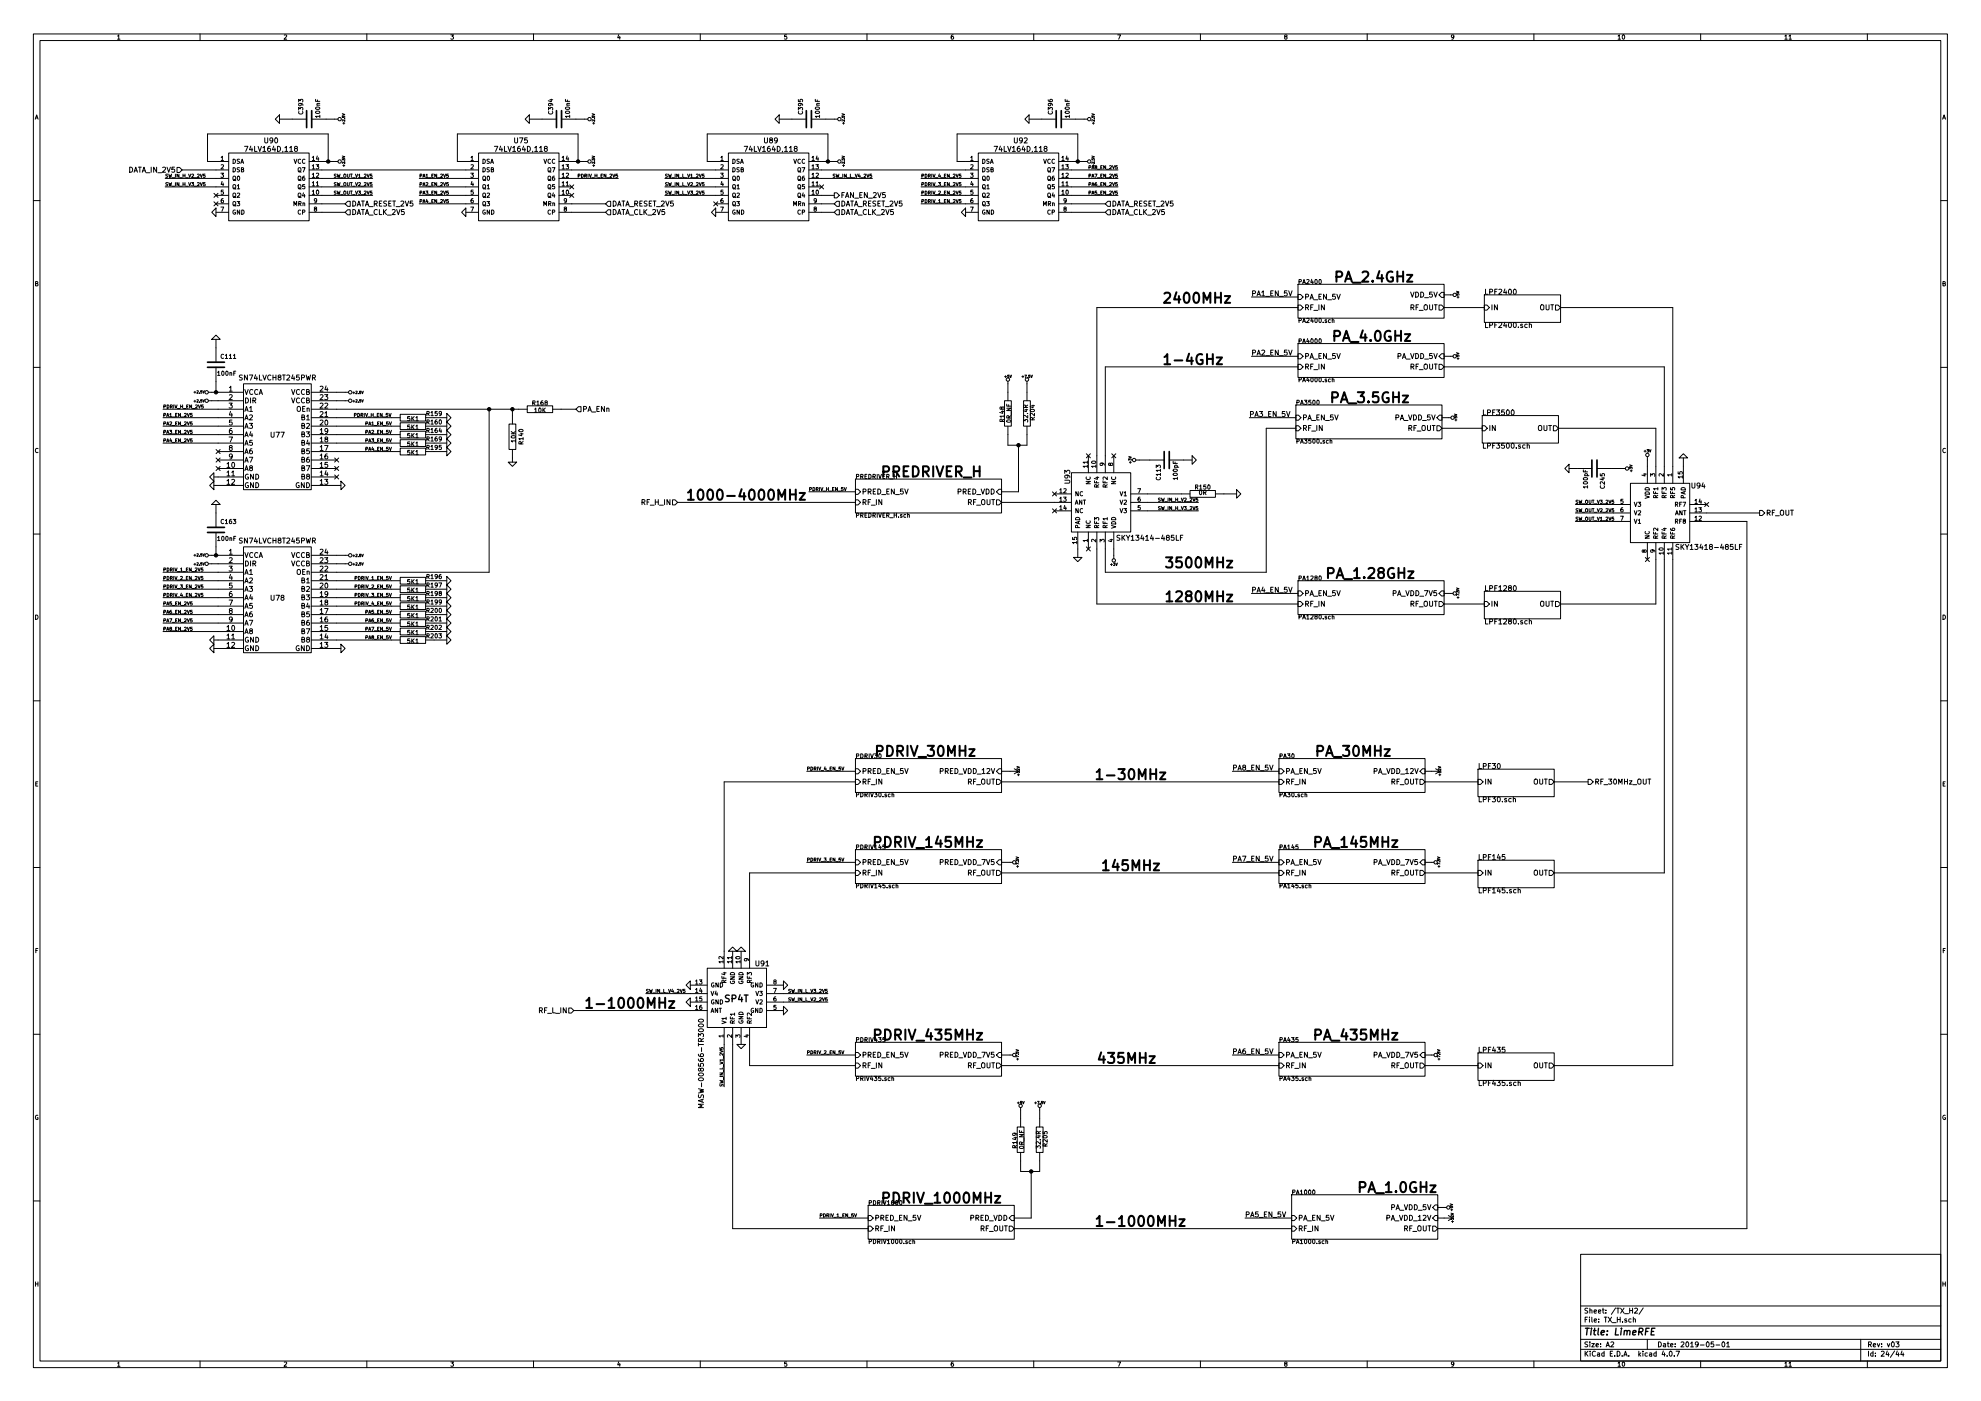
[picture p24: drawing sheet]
<svg xmlns="http://www.w3.org/2000/svg" width="594mm" height="420mm" viewBox="0 0 594 420" stroke-linecap="round" stroke-linejoin="round" font-family="sans-serif">
<g fill="none" stroke="#000" stroke-width=".3">
<path d="M10 10.2h574v400h-574zM12 12.2h570v396h-570zM35.3 10.8l.3-.3v1.3M35.3 11.8h.7M60 10.2v2M85.2 10.6l.5-.1 .3 .3-.8 1h.8M110 10.2v2M135.2 10.5h.8l-.4 .4 .4 .3-.1 .4h-.7M160 10.2v2M185.5 10.4l-.3 .9h.8M185.9 10.9v.9M210 10.2v2"/>
<path d="M235.9 10.5h-.6v.6l.6-.1 .1 .5-.3 .3-.4-.2M260 10.2v2M285.9 10.5l-.6 .3-.1 .7 .3 .3 .4-.2v-.6l-.4-.1-.3 .3M310 10.2v2M335.2 10.5h.8l-.5 1.3M360 10.2v2M385.5 11l-.3-.2 .3-.3h.4v.4a.5 .5 0 0 0-.5 .2 .5 .5 0 0 0 0 .6l.3 .1 .3-.3-.3-.5M410 10.2v2M436 11l-.3 .2h-.3l-.1-.6 .4-.1 .3 .2-.2 .9-.4 .2M460 10.2v2M485.2 10.8l.4-.3v1.3M485.2 11.8h.8"/>
<path d="M486.6 10.6l.2-.1a.62 .62 0 0 1 .4 .6 .62 .62 0 0 1-.5 .6l-.2-.5zM510 10.2v2M535.3 10.8l.3-.3v1.3M535.3 11.8h.7M536.5 10.8l.4-.3v1.3M536.5 11.8h.7M560 10.2v2M10.6 35.8l.4-1.3 .4 1.3M10.7 35.4h.6M82.5 35.7l1.3-1.2v2.5zM83.8 35.7h8.1M89.6 33v-.8l.4 .5 .1-.4h.6v.7"/>
<path d="M89.6 30.6v-.8l.4 .4 .1-.4h.6v.8M89.7 33.4a.56 .56 0 0 0 .5 .8 .56 .56 0 0 0 .5-.8M90.1 31l.2 .2v.4l-.6 .1-.1-.5 .2-.2 .7 .1 .3 .5M93.5 35.7h7.8M94.6 29.8v.6h1.3M94.7 33.4a.69 .69 0 0 1 1.2 .3 .66 .66 0 0 1-.7 .4 .66 .66 0 0 1-.5-.6zM94.7 32.2a.69 .69 0 0 1 1.2 .3 .66 .66 0 0 1-.7 .3 .66 .66 0 0 1-.5-.5zM95 31.5h.9M95.2 30v.4M95.9 34.9h-1.3l.4 .3M95.9 31l-.8 .1 .1 .4M95.9 34.5v.7"/>
<path d="M102.6 34.9v.3h.4l-.1-.3 .4-.1v.4M102.6 34.1l.8 .2-.8 .3M102.8 36.9h.6M103.1 36.7v.6M103.3 35.6h.1M103.4 35.9v.5l-.6-.5-.1 .4M157.5 35.7l1.2-1.2v2.5zM158.7 35.7h8.2M164.5 33v-.8l.5 .5 .1-.4h.5v.7M164.6 33.4a.56 .56 0 0 0 .5 .8 .56 .56 0 0 0 .5-.8M164.9 29.9h.9M165 31l.3 .2-.1 .4-.6 .1-.1-.5 .2-.2 .8 .1 .3 .5"/>
<path d="M165.3 29.7v.8l-.9-.3M168.4 35.7h7.9M169.6 29.8v.6h1.2M169.6 33.5a.76 .76 0 0 1 1.2 .2 .66 .66 0 0 1-.7 .4 .66 .66 0 0 1-.5-.6zM169.6 32.3a.76 .76 0 0 1 1.2 .2 .66 .66 0 0 1-.7 .3 .66 .66 0 0 1-.5-.5zM170 31.5h.8M170.2 30v.4M170.8 34.9h-1.2l.3 .3M170.8 31l-.7 .1v.4M170.8 34.5v.7M177.6 34.9v.3h.3v-.3l.3-.1 .1 .4M177.6 34.1l.7 .2-.7 .3"/>
<path d="M177.7 36.9h.6M178 36.7v.6M178.3 35.6h.1M178.3 35.9v.5l-.5-.5-.2 .4M232.4 35.7l1.3-1.2v2.5zM233.7 35.7h8.1M239.4 33v-.8l.5 .5 .1-.4h.6v.7M239.4 29.8v.6l.6 .1v-.7h.6v.7M239.5 33.4a.56 .56 0 0 0 .5 .8 .56 .56 0 0 0 .6-.8M240 31l.2 .2-.1 .4-.6 .1-.1-.5 .2-.2 .8 .1 .3 .5M243.3 35.7h7.9M244.5 29.8v.6h1.3"/>
<path d="M244.6 33.5a.76 .76 0 0 1 1.2 .2 .66 .66 0 0 1-.7 .4 .66 .66 0 0 1-.5-.6zM244.6 32.3a.76 .76 0 0 1 1.2 .2 .66 .66 0 0 1-.7 .3 .66 .66 0 0 1-.5-.5zM244.9 31.5h.9M245.1 30v.4M245.8 34.9h-1.3l.4 .3M245.8 31l-.8 .1v.4M245.8 34.5v.7M252.5 34.9v.3h.4l-.1-.3 .3-.1 .1 .4M252.5 34.1l.8 .2-.8 .3M252.7 36.9h.6M253 36.7v.6M253.2 35.6h.1"/>
<path d="M253.3 35.9v.5l-.6-.5-.1 .4M307.3 35.7l1.3-1.2v2.5zM308.6 35.7h8.1M314.4 33v-.8l.4 .5 .1-.4h.6v.7M314.4 29.9l.3 .5 .7 .1 .2-.2-.1-.5-.6 .1-.1 .4 .3 .2M314.5 33.4a.56 .56 0 0 0 .5 .8 .56 .56 0 0 0 .5-.8M314.9 31l.2 .2v.4l-.6 .1-.1-.5 .2-.2 .7 .1 .3 .5M318.3 35.7h7.8M319.4 29.8v.6h1.3M319.5 33.5a.76 .76 0 0 1 1.2 .2 .66 .66 0 0 1-.7 .4 .66 .66 0 0 1-.5-.6zM319.5 32.3a.76 .76 0 0 1 1.2 .2 .66 .66 0 0 1-.7 .3 .66 .66 0 0 1-.5-.5zM319.8 31.5h.9"/>
<path d="M320 30v.4M320.7 34.9h-1.3l.4 .3M320.7 31l-.8 .1 .1 .4M320.7 34.5v.7M327.4 34.9v.3h.4l-.1-.3 .3-.1 .1 .4M327.4 34.1l.8 .2-.8 .3M327.6 36.9h.6M327.9 36.7v.6M328.1 35.6h.1M328.2 35.9v.5l-.6-.5-.1 .4M582.6 35.8l.4-1.3 .4 1.3M582.7 35.4h.6"/>
<path d="M38.9 50.1a.77 .77 0 0 1 .9 .8 .77 .77 0 0 1-.9 .8zM40.2 51.7l.5-1.6 .5 1.6M40.3 51.2h.8M41.5 50.1h.9M41.9 50.1v1.6M42.7 51.7l.5-1.6 .5 1.6M42.8 51.2h.7M43.8 51.8h1.2M45.3 50.1v1.6M47 50.1v1.6l-.9-1.6v1.6M47.3 51.8h1.2M48.8 50.3l.6-.2 .3 .5-1 1.1h1"/>
<path d="M49.5 56h19.1M49.5 53.5h19.1M50.1 50.1l.5 1.6 .5-1.6M50.3 52.3l-.6 .1 .6 .6-.6 .2M50.3 54.8l-.6 .2 .6 .6-.6 .1M50.6 52.2l.3 1 .1-.7 .2 .7 .3-1M50.6 54.8l.3 .9 .1-.7 .2 .7 .3-.9M51.6 55.8h.8M51.6 53.3h.8M52.3 50.1h-.7l-.1 .8 .7-.1 .2 .6-.3 .3-.6-.2M52.6 52.2v1M52.6 54.8v.9"/>
<path d="M53.1 50.2h.7l.8 .8-.8 .7h-.7zM53.7 52.2v1l-.6-1v1M53.7 54.8v.9l-.6-.9v.9M53.9 55.8h.8M53.9 53.3h.8M54.6 51h14M54.9 55.2h.6M54.9 52.7h.6M54.9 52.2v1M54.9 54.8v.9M55.5 52.2v1M55.5 54.8v.9"/>
<path d="M55.7 55.8h.8M55.7 53.3h.8M56.6 52.2l.3 1 .3-1M56.6 54.8l.3 .9 .3-.9M57.5 54.8h.6l-.4 .3 .4 .2-.1 .3h-.5M57.5 52.3l.4-.1 .2 .3-.6 .7h.6M58.2 55.8h.8M58.2 53.3h.8M59.2 52.3l.4-.1 .2 .3-.6 .7h.6M59.2 54.9l.4-.1 .2 .2-.6 .7h.6M60 52.2l.4 1 .3-1M60 54.8l.4 .9 .3-.9"/>
<path d="M61.5 52.2h-.5v.5l.4-.1 .1 .4-.2 .2-.3-.1M61.5 54.8h-.5v.4h.4l.1 .4-.2 .1-.3-.1M64.2 58l1.2 1.2M64.8 58.6h3.8M65.4 58l-1.2 1.2M66.2 51.9h.8l-.4 .5 .4 .1v.6h-.8M66.3 47.2l.4-.3v1.2M66.3 49.5l.5-.1 .2 .4-.8 .9h.8M66.3 48.1h.7M66.6 54.4l-.3 .9h.8M66.9 59.6l-.5 .3-.1 .7 .2 .2 .5-.1-.1-.6-.4-.1-.2 .3M66.9 54.9v.8"/>
<path d="M67 57h-.6l-.1 .6h.7v.6h-.7M68.6 45.9h24.1v20.3h-24.1zM68.6 48.4h-6.4v-8.2h36.2v8.2M69.9 47.7a.64 .64 0 0 1 .7 .7 .64 .64 0 0 1-.7 .6zM69.9 50.3a.64 .64 0 0 1 .7 .6 .64 .64 0 0 1-.7 .7zM69.9 53l.2-.2 .5 .2 .1 .7-.3 .4-.5-.2zM69.9 55.5l.2-.1 .5 .1 .1 .7-.3 .4-.5-.2zM69.9 58.1l.2-.2 .5 .2 .1 .6-.3 .5-.5-.2zM70.1 53.8l.6 .4M70.1 56.3l.6 .4M70.1 58.9l.6 .4M71.2 55.7l.3-.3v1.2"/>
<path d="M71.2 58l.5-.1 .2 .4-.8 .9h.8M71.2 56.6h.7M71.3 52.9l.2-.1a.61 .61 0 0 1 .4 .7 .61 .61 0 0 1-.6 .5zM71.8 47.8h-.6v.4a.54 .54 0 0 1 .6 .7h-.7M71.8 50.3h-.6v.5a.54 .54 0 0 1 .6 .6l-.7 .1M72.2 49l.4-1.3 .5 1.3M72.3 48.6h.6M72.4 50.9l.6-.1v-.4l-.6-.1v1.3h.5l.2-.5-.3-.2M73.3 43.9h1l-.6 1.5M75.2 43.8l-.4 1.1h1M75.6 44.4v1M76.4 43.9v1.5h.7"/>
<path d="M77.4 43.9l.5 1.5 .5-1.5M78.8 44.3l.5-.4v1.5M78.8 45.4h.9M79.4 41.3v1.3l.3 .3 .6-.3v-1.3M81 43.9l-.7 .3v.9l.3 .3 .5-.1-.1-.8h-.4l-.3 .2M81.8 42l-.3 .3-.6-.3 .1-.5 .5-.2a.96 .96 0 0 1-.1 1.6h-.3M82.1 43.8l-.4 1.1h1M82.4 44.4v1M82.5 41.5l.3-.2a.74 .74 0 0 1 .5 .8 .74 .74 0 0 1-.7 .7l-.2-.5zM83.2 43.9a.77 .77 0 0 1 .9 .7 .77 .77 0 0 1-.9 .8zM84.8 45.3l-.1 .3M85.4 44.3l.5-.4v1.5"/>
<path d="M85.4 45.4h.9M86.9 44.3l.4-.4v1.5M86.9 45.4h.9M88.2 47.7l.4 1.3 .4-1.3M88.6 44.5l-.3-.3 .1-.2h.7v.4l-.8 .4 .3 .6 .6-.3-.3-.6M89.5 58.1l.2-.2 .5 .2v.6l-.3 .5-.4-.2zM89.5 55.5l.2-.1 .5 .1v.7l-.3 .4-.4-.2zM89.5 53l.2-.2 .5 .2v.7l-.3 .4-.4-.2zM89.5 50.5l.2-.2 .5 .2v.6l-.3 .5-.4-.2zM89.6 58.9l.7 .4M89.6 56.3l.7 .4M89.6 53.8l.7 .4"/>
<path d="M89.6 51.2l.7 .5M90.2 47.8a.56 .56 0 0 0-.8 .6 .56 .56 0 0 0 .8 .5M90.7 50.3h.8l-.5 1.3M91 57.8l-.3 .9h.8M91.3 52.8l-.5 .3-.1 .7 .3 .3 .4-.1-.1-.6-.3-.1-.3 .2M91.3 58.3v.9M91.4 55.4h-.6l-.1 .5h.7v.6h-.7M91.4 47.8a.56 .56 0 0 0-.7 .6 .56 .56 0 0 0 .7 .5M92.7 48.4h8.6M92.7 51h50.8M92.7 58.6h19.1M92.7 56h19.1"/>
<path d="M92.7 53.5h19.1M93.6 57.4l.4-.4v1.3M93.6 54.8l.4-.3v1.2M93.6 52.3l.4-.4v1.3M93.6 49.8l.4-.4v1.3M93.6 47.2l.4-.3v1.2M93.6 53.2h.8M93.6 48.1h.8M93.6 58.3h.8M93.6 55.7h.8M93.6 50.7h.8M94.8 49.4h.8l-.5 .5 .4 .1v.5h-.7"/>
<path d="M94.9 54.8l.3-.3v1.2M94.9 52l.5-.1 .2 .4-.8 .9h.8M94.9 55.7h.7M95 57.1l.1-.1a.61 .61 0 0 1 .5 .7 .61 .61 0 0 1-.6 .5zM95.1 46.8l-.2 .9h.7M95.5 47.3v.8M100.8 57.3l-.6 .2 .6 .6-.6 .1M100.8 54.8l-.6 .2 .6 .6-.6 .1M100.8 52.3l-.6 .1 .6 .6-.6 .2M101.1 57.3l.3 1 .1-.7 .3 .7 .2-1M101.1 54.8l.3 .9 .1-.7 .3 .7 .2-.9M101.1 52.2l.3 1 .1-.7 .3 .7 .2-1"/>
<path d="M102.1 58.4h.8M102.1 55.8h.8M102.1 53.3h.8M102.6 47.6v.3h.4l-.1-.3 .4-.1v.4M102.6 46.8l.8 .2-.8 .3M102.8 49.6h.6M103.1 49.4v.6M103.1 57.4l.2-.1 .4 .1-.1 .8h-.5zM103.1 54.9l.2-.1 .4 .1-.1 .8-.5-.1zM103.1 52.4l.2-.2 .4 .2-.1 .8-.5-.1zM103.3 48.3h.1M103.4 48.6v.5l-.6-.5-.1 .4"/>
<path d="M104.2 57.3v.8l.2 .2 .3-.2v-.8M104.2 54.8v.8l.2 .1 .3-.1v-.8M104.2 52.2v.8l.2 .2 .3-.2v-.8M105.1 57.3h.5M105.1 54.8h.5M105.1 52.2h.5M105.4 52.2v1M105.4 54.8v.9M105.4 57.3v1M105.7 58.4h.8M105.7 55.8h.8M105.7 53.3h.8"/>
<path d="M106.6 57.3l.3 1 .4-1M106.6 54.8l.3 .9 .4-.9M106.6 52.2l.3 1 .4-1M107.5 57.3h.6l-.3 .4 .3 .2v.3h-.6M107.5 54.9l.4-.1 .2 .2-.6 .7h.6M107.5 52.5l.3-.3v1M107.5 53.2h.6M108.3 58.4h.7M108.3 55.8h.7M108.3 53.3h.7M109.2 57.4l.4-.1 .2 .3-.6 .7h.6M109.2 54.9l.4-.1 .2 .2-.6 .7h.6"/>
<path d="M109.2 52.3l.4-.1 .2 .3-.6 .7h.6M110.1 57.3l.3 1 .3-1M110.1 54.8l.3 .9 .3-.9M110.1 52.2l.3 1 .3-1M111.5 57.3h-.5v.5l.5-.1 .1 .4-.2 .2-.4-.1M111.5 54.8h-.5v.4h.5l.1 .4-.2 .1-.4-.1M111.5 52.2h-.5v.5l.5-.1 .1 .4-.2 .2-.4-.1M125.7 58.6h17.8M125.7 56h17.8M125.7 53.5h17.8M126 52.7h.4l.1-.4-.5-.1v1M126 55.3l.4-.1 .1-.3-.5-.1v.9"/>
<path d="M126 57.8h.4l.1-.4-.5-.1v1M126.8 53.2l.4-1 .3 1M126.8 55.7l.4-.9 .3 .9M126.8 58.3l.4-1 .3 1M126.9 52.9h.5M126.9 55.5h.5M126.9 58h.5M127.7 57.3h.6l-.3 .4 .3 .2v.3h-.6M127.7 52.5l.3-.3v1M127.7 54.9l.4-.1 .2 .2-.6 .7h.6M127.7 53.2h.6M128 59.8l-.3 .7h.7"/>
<path d="M128.5 58.4h.8M128.5 55.8h.8M128.5 53.3h.8M129.5 57.8h.3M129.5 55.2h.3M129.5 52.7h.3M130 52.2h-.5v1h.5M130 54.8h-.5v.9h.5M130 57.3h-.5v1h.5M130 59.8h-.5v1h.5M131 52.2v1l-.6-1v1M131 54.8v.9l-.6-.9v.9"/>
<path d="M131 57.3v1l-.6-1v1M131 59.8v1l-.6-1v1M131.2 58.4h.8M131.2 55.8h.8M131.2 53.3h.8M132.1 52.3l.4-.1 .2 .3-.6 .7h.6M132.1 54.9l.4-.1 .2 .2-.6 .7h.6M132.1 57.4l.4-.1 .2 .3-.6 .7h.6M132.1 59.9l.4-.1 .2 .3-.6 .7h.6M133 52.2l.3 1 .4-1M133 54.8l.3 .9 .4-.9M133 57.3l.3 1 .4-1"/>
<path d="M133 59.8l.3 1 .4-1M134.4 52.2h-.4l-.1 .5 .5-.1 .1 .4-.2 .2-.4-.1M134.4 54.8h-.4l-.1 .4h.5l.1 .4-.2 .1-.4-.1M134.4 57.3h-.4l-.1 .5 .5-.1 .1 .4-.2 .2-.4-.1M134.4 59.8h-.4l-.1 .5h.5l.1 .3-.2 .2-.4-.1M141.2 51.9h.8l-.5 .5 .4 .1v.6h-.7M141.2 47.2l.4-.3v1.2M141.2 49.5l.5-.1 .3 .4-.8 .9h.8M141.2 48.1h.8M141.5 54.4l-.3 .9h.8M141.8 59.6l-.5 .3-.1 .7 .3 .2 .4-.1-.1-.6-.3-.1-.3 .3M141.8 54.9v.8"/>
<path d="M141.9 57h-.6l-.1 .6h.7v.6h-.7M143.5 45.9h24.1v20.3h-24.1zM143.5 48.4h-6.3v-8.2h36.2v8.2M144.8 47.7a.64 .64 0 0 1 .8 .7 .64 .64 0 0 1-.8 .6zM144.8 50.3a.64 .64 0 0 1 .8 .6 .64 .64 0 0 1-.8 .7zM144.8 53l.3-.2 .4 .2 .1 .7-.3 .4-.5-.2zM144.8 55.5l.3-.1 .4 .1 .1 .7-.3 .4-.5-.2zM144.8 58.1l.3-.2 .4 .2 .1 .6-.3 .5-.5-.2zM145 53.8l.7 .4M145 56.3l.7 .4M145 58.9l.7 .4M146.1 55.7l.4-.3v1.2"/>
<path d="M146.1 58l.5-.1 .2 .4-.8 .9h.8M146.1 56.6h.7M146.2 52.9l.2-.1a.61 .61 0 0 1 .4 .7 .61 .61 0 0 1-.5 .5zM146.8 47.8h-.6l-.1 .4a.54 .54 0 0 1 .6 .7h-.7M146.8 50.3h-.6l-.1 .5a.54 .54 0 0 1 .6 .6l-.7 .1M147.1 49l.4-1.3 .5 1.3M147.3 48.6h.6M147.3 50.9l.6-.1v-.4l-.6-.1v1.3h.5l.2-.5-.2-.2M148.3 43.9h1l-.7 1.5M150.1 43.8l-.3 1.1h.9M150.5 44.4v1M151.3 43.9v1.5h.7"/>
<path d="M152.3 43.9l.5 1.5 .5-1.5M153.7 44.3l.5-.4v1.5M153.7 45.4h.9M154.3 41.3v1.3l.3 .3 .6-.3v-1.3M155.8 41.3h1l-.6 1.6M155.9 43.9l-.6 .3-.1 .9 .3 .3 .5-.1-.1-.8h-.4l-.3 .2M157 43.8l-.4 1.1h1M157.4 44.4v1M158.1 41.3h-.7l-.1 .8 .7-.1 .2 .6-.3 .3-.6-.2M158.2 43.9a.77 .77 0 0 1 .9 .7 .77 .77 0 0 1-.9 .8zM159.8 45.3l-.2 .3M160.4 44.3l.4-.4v1.5"/>
<path d="M160.4 45.4h.8M161.8 44.3l.5-.4v1.5M161.8 45.4h.9M163.1 47.7l.4 1.3 .5-1.3M163.6 44.5l-.4-.3 .1-.2h.7l.1 .4-.9 .4 .4 .6 .5-.3-.3-.6M164.4 58.1l.2-.2 .5 .2 .1 .6-.3 .5-.5-.2zM164.4 55.5l.2-.1 .5 .1 .1 .7-.3 .4-.5-.2zM164.4 53l.2-.2 .5 .2 .1 .7-.3 .4-.5-.2zM164.4 50.5l.2-.2 .5 .2 .1 .6-.3 .5-.5-.2zM164.6 58.9l.6 .4M164.6 56.3l.6 .4M164.6 53.8l.6 .4"/>
<path d="M164.6 51.2l.6 .5M165.1 47.8a.56 .56 0 0 0-.8 .6 .56 .56 0 0 0 .8 .5M165.6 50.3h.8l-.5 1.3M165.9 57.8l-.2 .9h.7M166.2 52.8l-.5 .3v.7l.2 .3 .4-.1-.1-.6-.3-.1-.2 .2M166.2 58.3v.9M166.3 55.4h-.6v.5h.6v.6h-.6M166.4 47.8a.56 .56 0 0 0-.8 .6 .56 .56 0 0 0 .8 .5M167.6 48.4h8.7M167.6 51h50.8M167.6 58.6h3.8M167.6 56h3.8"/>
<path d="M167.6 53.5h17.8M168.6 57.4l.3-.4v1.3M168.6 54.8l.3-.3v1.2M168.6 52.3l.3-.4v1.3M168.6 49.8l.3-.4v1.3M168.6 47.2l.3-.3v1.2M168.6 53.2h.7M168.6 48.1h.7M168.6 58.3h.7M168.6 55.7h.7M168.6 50.7h.7M169.7 49.4h.8l-.4 .5 .4 .1v.5h-.8"/>
<path d="M169.8 54.8l.4-.3v1.2M169.8 52l.5-.1 .2 .4-.8 .9h.8M169.8 55.7h.7M169.9 57.1l.2-.1a.61 .61 0 0 1 .4 .7 .61 .61 0 0 1-.5 .5zM170.1 46.8l-.3 .9h.8M170.4 47.3v.8M170.8 55.4l1.3 1.3M170.8 58l1.3 1.2M172.1 55.4l-1.3 1.3M172.1 58l-1.3 1.2M173.4 52.7h.5v-.4l-.5-.1v1M174.4 52.2a.5 .5 0 0 1 .6 .5 .5 .5 0 0 1-.6 .5z"/>
<path d="M175.4 52.7h.4l.1-.4-.5-.1v1M175.6 52.7l.3 .5M176.4 52.2v1M176.7 52.2l.3 1 .4-1M177.4 53.3h.8M177.6 47.6v.3h.3v-.3l.3-.1 .1 .4M177.6 46.8l.7 .2-.7 .3M177.7 49.6h.6M178 49.4v.6M178.3 48.3h.1M178.3 48.6v.5l-.5-.5-.2 .4M178.4 52.7h.6"/>
<path d="M178.4 52.2v1M179 52.2v1M179.2 53.3h.8M180.2 52.7h.4M180.7 52.2h-.5v1h.5M181.7 52.2v1l-.6-1v1M181.9 53.3h.8M182.9 52.3l.4-.1 .2 .3-.6 .7h.6M183.7 52.2l.4 1 .3-1M185.2 52.2h-.5v.5l.4-.1 .1 .4-.2 .2-.3-.1M199.4 58.6h19M199.4 56h19"/>
<path d="M199.4 53.5h19M200.2 57.3l-.6 .2 .6 .6-.6 .1M200.2 54.8l-.6 .2 .6 .6-.6 .1M200.2 52.3l-.6 .1 .6 .6-.6 .2M200.5 57.3l.2 1 .2-.7 .2 .7 .2-1M200.5 54.8l.2 .9 .2-.7 .2 .7 .2-.9M200.5 52.2l.2 1 .2-.7 .2 .7 .2-1M201.5 58.4h.7M201.5 55.8h.7M201.5 53.3h.7M202.5 52.2v1M202.5 54.8v.9"/>
<path d="M202.5 57.3v1M203.5 57.3v1l-.6-1v1M203.5 54.8v.9l-.6-.9v.9M203.5 52.2v1l-.6-1v1M203.8 58.4h.7M203.8 55.8h.7M203.8 53.3h.7M204.7 57.3v1h.5M204.7 54.8v.9h.5M204.7 52.2v1h.5M205.3 58.4h.8M205.3 55.8h.8"/>
<path d="M205.3 53.3h.8M206.2 57.3l.3 1 .4-1M206.2 54.8l.3 .9 .4-.9M206.2 52.2l.3 1 .4-1M207.1 57.3h.6l-.3 .4 .3 .2-.1 .3h-.5M207.1 54.9l.4-.1 .2 .2-.6 .7h.6M207.1 52.5l.3-.3v1M207.1 53.2h.6M207.9 58.4h.7M207.9 55.8h.7M207.9 53.3h.7M208.8 57.4l.4-.1 .2 .3-.6 .7h.6"/>
<path d="M208.8 54.9l.4-.1 .2 .2-.6 .7h.6M208.8 52.3l.4-.1 .2 .3-.6 .7h.6M209.7 57.3l.3 1 .3-1M209.7 54.8l.3 .9 .3-.9M209.7 52.2l.3 1 .3-1M211.1 57.3h-.5v.5l.5-.1 .1 .4-.2 .2-.4-.1M211.1 54.8h-.5v.4h.5l.1 .4-.2 .1-.4-.1M211.1 52.2h-.5v.5l.5-.1 .1 .4-.2 .2-.4-.1M216.1 51.9h.8l-.4 .5 .3 .1v.6h-.7M216.2 47.2l.3-.3v1.2M216.2 49.5l.5-.1 .2 .4-.8 .9h.8M216.2 48.1h.7"/>
<path d="M216.5 54.4l-.3 .9h.7M216.8 59.6l-.6 .3v.7l.2 .2 .4-.1v-.6l-.4-.1-.2 .3M216.8 54.9v.8M216.8 57h-.6v.6h.6v.6h-.6M218.4 45.9h24.2v20.3h-24.2zM218.4 48.4h-6.3v-8.2h36.2v8.2M219.8 47.7a.64 .64 0 0 1 .7 .7 .64 .64 0 0 1-.7 .6zM219.8 50.3a.64 .64 0 0 1 .7 .6 .64 .64 0 0 1-.7 .7zM219.8 53l.2-.2 .5 .2v.7l-.3 .4-.4-.2zM219.8 55.5l.2-.1 .5 .1v.7l-.3 .4-.4-.2zM219.8 58.1l.2-.2 .5 .2v.6l-.3 .5-.4-.2zM219.9 53.8l.7 .4"/>
<path d="M219.9 56.3l.7 .4M219.9 58.9l.7 .4M221 55.7l.4-.3v1.2M221 58l.5-.1 .2 .4-.7 .9h.7M221 56.6h.7M221.1 52.9l.2-.1a.61 .61 0 0 1 .5 .7 .61 .61 0 0 1-.6 .5zM221.7 47.8h-.6l-.1 .4a.54 .54 0 0 1 .6 .7h-.6M221.7 50.3h-.6l-.1 .5a.54 .54 0 0 1 .6 .6l-.6 .1M222.1 49l.4-1.3 .4 1.3M222.2 48.6h.6M222.2 50.9l.7-.1v-.4l-.7-.1v1.3h.5l.3-.5-.3-.2M223.2 43.9h1l-.7 1.5"/>
<path d="M225.1 43.8l-.4 1.1h1M225.4 44.4v1M226.2 43.9v1.5h.7M227.3 43.9l.5 1.5 .5-1.5M228.7 44.3l.4-.4v1.5M228.7 45.4h.9M229.3 41.3v1.3l.3 .3 .5-.3v-1.3M230.9 43.9l-.7 .3-.1 .9 .3 .3 .5-.1v-.8h-.5l-.3 .2M231.1 42l-.3-.3 .1-.2 .6-.1 .1 .5-.8 .4 .3 .6 .6-.3-.3-.6M232 43.8l-.4 1.1h.9M232.3 44.4v1M233.1 43.9a.77 .77 0 0 1 .9 .7 .77 .77 0 0 1-.9 .8z"/>
<path d="M233.1 42l-.3 .3-.6-.3 .1-.5 .5-.2a.96 .96 0 0 1-.1 1.6h-.3M234.7 45.3l-.2 .3M235.3 44.3l.4-.4v1.5M235.3 45.4h.9M236.7 44.3l.5-.4v1.5M236.7 45.4h.9M238 47.7l.5 1.3 .4-1.3M238.5 44.5l-.3-.3 .1-.2h.6l.1 .4-.8 .4 .3 .6 .6-.3-.3-.6M239.3 58.1l.2-.2 .5 .2 .1 .6-.3 .5-.5-.2zM239.3 55.5l.2-.1 .5 .1 .1 .7-.3 .4-.5-.2zM239.3 53l.2-.2 .5 .2 .1 .7-.3 .4-.5-.2zM239.3 50.5l.2-.2 .5 .2 .1 .6-.3 .5-.5-.2z"/>
<path d="M239.5 58.9l.7 .4M239.5 56.3l.7 .4M239.5 53.8l.7 .4M239.5 51.2l.7 .5M240 47.8a.56 .56 0 0 0-.7 .6 .56 .56 0 0 0 .7 .5M240.5 50.3h.9l-.6 1.3M240.9 57.8l-.3 .9h.8M241.2 52.8l-.6 .3v.7l.2 .3 .4-.1v-.6l-.4-.1-.2 .2M241.2 58.3v.9M241.2 55.4h-.6v.5h.6v.6h-.6M241.3 47.8a.56 .56 0 0 0-.8 .6 .56 .56 0 0 0 .8 .5M242.6 48.4h8.6"/>
<path d="M242.6 51h50.8M242.6 58.6h7.6M242.6 56h3.8M242.6 53.5h19M243.5 57.4l.4-.4v1.3M243.5 54.8l.4-.3v1.2M243.5 52.3l.4-.4v1.3M243.5 49.8l.4-.4v1.3M243.5 47.2l.4-.3v1.2M243.5 53.2h.7M243.5 48.1h.7M243.5 58.3h.7"/>
<path d="M243.5 55.7h.7M243.5 50.7h.7M244.7 49.4h.7l-.4 .5 .4 .1v.5h-.7M244.7 54.8l.4-.3v1.2M244.7 52l.5-.1 .2 .4-.7 .9h.7M244.7 55.7h.7M244.8 57.1l.2-.1a.61 .61 0 0 1 .5 .7 .61 .61 0 0 1-.6 .5zM245 46.8l-.3 .9h.8M245.3 47.3v.8M245.8 55.4l1.2 1.3M247 55.4l-1.2 1.3M250.2 57.8h.8l.7 .8-.7 .8h-.8z"/>
<path d="M250.4 52.3l-.6 .1 .6 .6-.6 .2M250.7 52.2l.3 1 .2-.7 .2 .7 .2-1M251.7 53.3h.8M252.5 58.5h.5M252.5 47.6v.3h.4l-.1-.3 .3-.1 .1 .4M252.5 46.8l.8 .2-.8 .3M252.7 49.6h.6M252.7 52.2v1M253 49.4v.6M253.2 48.3h.1M253.2 57.8h-.7v1.5M253.3 48.6v.5l-.6-.5-.1 .4"/>
<path d="M253.6 59.3l.5-1.5 .5 1.5M253.7 58.8h.7M253.8 52.2v1l-.6-1v1M254 53.3h.8M255 52.2v1h.5M255.6 53.3h.8M256 57.8v1.5l-.9-1.5v1.5M256.3 59.4h1.2M256.5 52.2l.3 1 .3-1M257.6 52.2l-.2 .7h.6M257.8 58.5h.5M257.9 52.5v.7"/>
<path d="M258.1 53.3h.8M258.6 57.8h-.8v1.5h.8M259.1 52.3l.4-.1 .2 .3-.6 .7h.6M259.9 52.2l.4 1 .3-1M260.1 57.8v1.5l-.9-1.5v1.5M260.5 59.4h1.1M261.4 52.2h-.5v.5l.4-.1 .1 .4-.2 .2-.3-.1M261.9 57.9l.6-.1 .3 .4-1 1.1h1M263.2 57.8l.5 1.5 .5-1.5M265.5 57.8h-.8l-.1 .7 .8-.1 .1 .6-.3 .3-.6-.2M276.2 58.6h17.2M276.2 56h17.2"/>
<path d="M276.2 53.5h17.2M276.5 57.8h.4l.1-.4-.5-.1v1M276.5 55.3l.4-.1 .1-.3-.5-.1v.9M276.5 52.7h.4l.1-.4-.5-.1v1M277.4 59.8a.5 .5 0 0 1 .6 .5 .5 .5 0 0 1-.6 .5zM277.4 57.3a.5 .5 0 0 1 .6 .5 .5 .5 0 0 1-.6 .5zM277.4 54.8a.5 .5 0 0 1 .6 .4 .5 .5 0 0 1-.6 .5zM277.4 52.2a.5 .5 0 0 1 .6 .5 .5 .5 0 0 1-.6 .5zM278.4 57.8h.5l.1-.4-.6-.1v1M278.4 55.3l.5-.1 .1-.3-.6-.1v.9M278.4 52.7h.5l.1-.4-.6-.1v1M278.7 57.8l.3 .5"/>
<path d="M278.7 55.3l.3 .4M278.7 52.7l.3 .5M279.4 52.2v1M279.4 54.8v.9M279.4 57.3v1M279.4 59.8v1M279.8 59.8l.3 1 .3-1M279.8 57.3l.3 1 .3-1M279.8 54.8l.3 .9 .3-.9M279.8 52.2l.3 1 .3-1M280.5 58.4h.8M280.5 55.8h.8"/>
<path d="M280.5 53.3h.8M281.4 54.8h.6l-.3 .3 .3 .2v.3h-.6M281.5 57.4l.3-.1 .2 .3-.6 .7h.6M281.7 52.2l-.2 .7h.6M281.9 52.5v.7M282.2 58.4h.8M282.2 55.8h.8M282.2 53.3h.8M283.2 57.8h.3M283.2 55.2h.3M283.2 52.7h.3M283.7 59.8h-.5v1h.5"/>
<path d="M283.7 57.3h-.5v1h.5M283.7 54.8h-.5v.9h.5M283.7 52.2h-.5v1h.5M284.7 59.8v1l-.6-1v1M284.7 57.3v1l-.6-1v1M284.7 54.8v.9l-.6-.9v.9M284.7 52.2v1l-.6-1v1M284.9 58.4h.8M284.9 55.8h.8M284.9 53.3h.8M285.9 59.9l.3-.1 .2 .3-.6 .7h.6M285.9 57.4l.3-.1 .2 .3-.6 .7h.6"/>
<path d="M285.9 54.9l.3-.1 .2 .2-.6 .7h.6M285.9 52.3l.3-.1 .2 .3-.6 .7h.6M286.7 59.8l.3 1 .4-1M286.7 57.3l.3 1 .4-1M286.7 54.8l.3 .9 .4-.9M286.7 52.2l.3 1 .4-1M288.2 59.8h-.5l-.1 .5h.5l.1 .3-.2 .2-.4-.1M288.2 57.3h-.5l-.1 .5 .5-.1 .1 .4-.2 .2-.4-.1M288.2 54.8h-.5l-.1 .4h.5l.1 .4-.2 .1-.4-.1M288.2 52.2h-.5l-.1 .5 .5-.1 .1 .4-.2 .2-.4-.1M291 51.9h.8l-.4 .5 .4 .1v.6h-.8M291.1 47.2l.4-.3v1.2"/>
<path d="M291.1 49.5l.5-.1 .2 .4-.8 .9h.8M291.1 48.1h.7M291.4 54.4l-.3 .9h.8M291.7 59.6l-.5 .3-.1 .7 .2 .2 .5-.1-.1-.6-.4-.1-.2 .3M291.7 54.9v.8M291.8 57h-.6l-.1 .6h.7v.6h-.7M293.4 45.9h24.1v20.3h-24.1zM293.4 48.4h-6.4v-8.2h36.2v8.2M294.7 47.7a.64 .64 0 0 1 .7 .7 .64 .64 0 0 1-.7 .6zM294.7 50.3a.64 .64 0 0 1 .7 .6 .64 .64 0 0 1-.7 .7zM294.7 53l.2-.2 .5 .2 .1 .7-.3 .4-.5-.2zM294.7 55.5l.2-.1 .5 .1 .1 .7-.3 .4-.5-.2z"/>
<path d="M294.7 58.1l.2-.2 .5 .2 .1 .6-.3 .5-.5-.2zM294.9 53.8l.6 .4M294.9 56.3l.6 .4M294.9 58.9l.6 .4M296 55.7l.3-.3v1.2M296 58l.4-.1 .3 .4-.8 .9h.8M296 56.6h.7M296.1 52.9l.1-.1a.61 .61 0 0 1 .5 .7 .61 .61 0 0 1-.6 .5zM296.6 47.8h-.6v.4a.54 .54 0 0 1 .6 .7h-.7M296.6 50.3h-.6v.5a.54 .54 0 0 1 .6 .6l-.7 .1M297 49l.4-1.3 .4 1.3M297.1 48.6h.6"/>
<path d="M297.2 50.9l.6-.1v-.4l-.6-.1v1.3h.5l.2-.5-.3-.2M298.1 43.9h1l-.6 1.5M300 43.8l-.4 1.1h1M300.4 44.4v1M301.1 43.9v1.5h.8M302.2 43.9l.5 1.5 .5-1.5M303.6 44.3l.5-.4v1.5M303.6 45.4h.9M304.2 41.3v1.3l.3 .3 .6-.3v-1.3M305.8 43.9l-.7 .3v.9l.3 .3 .5-.1-.1-.8h-.4l-.3 .2M306.6 42l-.3 .3-.6-.3 .1-.5 .5-.2a.96 .96 0 0 1-.1 1.6h-.3M306.9 43.8l-.4 1.1h1"/>
<path d="M307.2 41.5l.5-.2 .4 .5-1 1.1h1M307.2 44.4v1M308 43.9a.77 .77 0 0 1 .9 .7 .77 .77 0 0 1-.9 .8zM309.6 45.3l-.1 .3M310.2 44.3l.5-.4v1.5M310.2 45.4h.9M311.7 44.3l.4-.4v1.5M311.7 45.4h.8M313 47.7l.4 1.3 .4-1.3M313.4 44.5l-.3-.3 .1-.2h.6l.1 .4-.8 .4 .3 .6 .6-.3-.3-.6M314.2 58.1l.3-.2 .5 .2v.6l-.3 .5-.5-.2zM314.2 55.5l.3-.1 .5 .1v.7l-.3 .4-.5-.2z"/>
<path d="M314.2 53l.3-.2 .5 .2v.7l-.3 .4-.5-.2zM314.2 50.5l.3-.2 .5 .2v.6l-.3 .5-.5-.2zM314.4 58.9l.7 .4M314.4 56.3l.7 .4M314.4 53.8l.7 .4M314.4 51.2l.7 .5M315 47.8a.56 .56 0 0 0-.8 .6 .56 .56 0 0 0 .8 .5M315.4 50.3h.9l-.6 1.3M315.8 57.8l-.3 .9h.8M316.1 52.8l-.5 .3-.1 .7 .2 .3 .5-.1-.1-.6-.4-.1-.2 .2M316.1 58.3v.9M316.2 55.4h-.6l-.1 .5h.7v.6h-.7"/>
<path d="M316.2 47.8a.56 .56 0 0 0-.7 .6 .56 .56 0 0 0 .7 .5M317.5 48.4h8.6M317.5 51h17.8M317.5 58.6h17.8M317.5 56h17.8M317.5 53.5h17.8M318.4 57.4l.4-.4v1.3M318.4 54.8l.4-.3v1.2M318.4 52.3l.4-.4v1.3M318.4 49.8l.4-.4v1.3M318.4 47.2l.4-.3v1.2M318.4 53.2h.8"/>
<path d="M318.4 48.1h.8M318.4 58.3h.8M318.4 55.7h.8M318.4 50.7h.8M319.6 49.4h.8l-.5 .5 .4 .1v.5h-.7M319.7 54.8l.3-.3v1.2M319.7 52l.4-.1 .3 .4-.8 .9h.8M319.7 55.7h.7M319.8 57.1l.1-.1a.61 .61 0 0 1 .5 .7 .61 .61 0 0 1-.6 .5zM319.9 46.8l-.2 .9h.7M320.2 47.3v.8M326.6 57.8h.5v-.4l-.5-.1v1"/>
<path d="M326.6 55.3l.5-.1v-.3l-.5-.1v.9M326.6 52.7h.5v-.4l-.5-.1v1M326.6 50.2h.5v-.4l-.5-.1v1M327.4 58.3l.4-1 .3 1M327.4 55.7l.4-.9 .3 .9M327.4 53.2l.4-1 .3 1M327.4 50.7l.4-1 .3 1M327.4 47.6v.3h.4l-.1-.3 .3-.1 .1 .4M327.4 46.8l.8 .2-.8 .3M327.5 52.9h.5M327.5 55.5h.5M327.5 58h.5"/>
<path d="M327.5 50.4h.5M327.6 49.6h.6M327.9 49.4v.6M328.1 48.3h.1M328.2 48.6v.5l-.6-.5-.1 .4M328.3 52.2h.7l-.5 1M328.5 50.1l-.2-.2 .2-.2h.3l.1 .3a.4 .4 0 0 0-.5 .2 .4 .4 0 0 0 0 .4l.5-.1-.2-.4M328.8 54.8l-.4 .2-.1 .6h.6l-.1-.4-.5 .1M328.9 57.3h-.5l-.1 .5 .5-.1 .1 .4-.2 .2-.4-.1M329.1 58.4h.8M329.1 55.8h.8M329.1 53.3h.8"/>
<path d="M329.1 50.8h.8M330.1 50.2h.3M330.1 57.8h.3M330.1 55.2h.3M330.1 52.7h.3M330.6 57.3h-.5v1h.5M330.6 54.8h-.5v.9h.5M330.6 52.2h-.5v1h.5M330.6 49.7h-.5v1h.5M331.6 57.3v1l-.6-1v1M331.6 54.8v.9l-.6-.9v.9M331.6 52.2v1l-.6-1v1"/>
<path d="M331.6 49.7v1l-.6-1v1M331.8 58.4h.8M331.8 55.8h.8M331.8 53.3h.8M331.8 50.8h.8M332.7 57.4l.4-.1 .2 .3-.6 .7h.6M332.7 54.9l.4-.1 .2 .2-.6 .7h.6M332.7 52.3l.4-.1 .2 .3-.6 .7h.6M332.7 49.8l.4-.1 .2 .3-.6 .7h.6M333.6 57.3l.3 1 .4-1M333.6 54.8l.3 .9 .4-.9M333.6 52.2l.3 1 .4-1"/>
<path d="M333.6 49.7l.3 1 .4-1M335.1 57.3h-.5l-.1 .5 .5-.1 .1 .4-.2 .2-.4-.1M335.1 54.8h-.5l-.1 .4h.5l.1 .4-.2 .1-.4-.1M335.1 52.2h-.5l-.1 .5 .5-.1 .1 .4-.2 .2-.4-.1M335.1 49.7h-.5l-.1 .5 .5-.1 .1 .4-.2 .2-.4-.1M10 60.2h2M63.5 63.7l1.3-1.3v2.5zM64.2 60.5l1.2 1.2M64.8 61.1h3.8M64.8 63.7h3.8M65.4 60.5l-1.2 1.2M66.2 62.1h.9l-.6 1.3"/>
<path d="M69.9 60.6l.2-.2 .5 .2 .1 .7-.3 .4-.5-.2zM70.1 61.4l.6 .4M70.6 63a.57 .57 0 0 0-.8 .6 .57 .57 0 0 0 .8 .5v-.4h-.2M71.1 60.4h.8l-.4 .5 .3 .1v.6h-.7M71.9 63v1.3l-.7-1.3v1.3M72.5 63a.64 .64 0 0 1 .7 .6 .64 .64 0 0 1-.7 .7zM88.1 61.7v-1.3l.5 .9 .4-.9v1.3M89.6 61.1l.6-.1v-.5l-.6-.1v1.3M89.9 61.1l.4 .6M90.2 63.1a.56 .56 0 0 0-.8 .5 .56 .56 0 0 0 .8 .5M90.7 63.6h.6l.1-.5-.7-.1v1.3M90.9 61l.4-.1 .1 .8"/>
<path d="M90.9 60.8v.9M92.7 61.1h10.8M92.7 63.7h10.8M94.5 62.6l-.2-.2 .2-.3 .4 .1v.3a.52 .52 0 0 0-.5 .2 .52 .52 0 0 0-.1 .5h.6l-.2-.6M95 60.1l-.3 .2h-.3l-.1-.6 .4-.1 .3 .2-.1 .7-.5 .3M104.3 60.4h.7v1.5h-.7l-.8-.8zM104.3 62.9h.7v1.5h-.7l-.8-.7zM105.8 60.3a.77 .77 0 0 1 .9 .8 .77 .77 0 0 1-.9 .7zM105.8 62.8a.77 .77 0 0 1 .9 .8 .77 .77 0 0 1-.9 .8zM107.1 61.8l.5-1.5 .5 1.5M107.1 64.4l.5-1.6 .5 1.6M107.2 61.4h.8"/>
<path d="M107.2 63.9h.8M108.4 60.3h.9M108.4 62.8h.9M108.8 60.3v1.5M108.8 62.8v1.6M109.6 61.8l.5-1.5 .5 1.5M109.6 64.4l.5-1.6 .5 1.6M109.7 61.4h.7M109.7 63.9h.7M110.7 62h1.2M110.7 64.5h1.2M112.2 61.1l.8-.1 .1-.6-.9-.1v1.5"/>
<path d="M112.6 61.1l.5 .7M113.1 63a.68 .68 0 0 0-.9 .6 .68 .68 0 0 0 .9 .6M113.8 62.8v1.6h.7M113.8 61h.5M114.5 60.3h-.7v1.5h.7M115 62.8v1.6M115.2 63.5l.7 .9M115.9 62.8l-.9 .9M116 60.4h-.9a.63 .63 0 0 0 .8 .8l-.1 .5h-.7M116.2 64.5h1.1M116.6 61h.5M117.3 60.3h-.7v1.5h.7"/>
<path d="M117.6 63l.6-.2 .3 .5-.9 1.1h.9M117.8 60.3h.8M118.2 60.3v1.5M118.8 62h1.1M118.9 62.8l.6 1.6 .5-1.6M120.2 60.4l.6-.1 .3 .4-.9 1.1h.9M121.2 62.8h-.8v.8l.7-.1 .2 .6-.3 .3-.6-.2M121.5 60.3l.5 1.5 .6-1.5M123.8 60.3h-.8v.7h.7l.2 .5-.4 .3-.5-.1M125.7 61.1h17.8M126 60.4l.4-.1 .1-.4-.5-.1v1M126.8 60.8l.4-1 .3 1"/>
<path d="M126.9 60.5h.5M128.2 60.2v.6M128.5 60.9h.8M129.5 60.3h.3M131.2 60.9h.8M138.4 63.7l1.3-1.3v2.5zM139.7 63.7h3.8M141.2 62.1h.8l-.5 1.3M144.8 60.6l.3-.2 .4 .2 .1 .7-.3 .4-.5-.2zM145 61.4l.7 .4M145.5 63a.57 .57 0 0 0-.7 .6 .57 .57 0 0 0 .7 .5v-.4h-.2M146 60.4h.8l-.4 .5 .4 .1v.6h-.8"/>
<path d="M146.8 63v1.3l-.7-1.3v1.3M147.4 63a.64 .64 0 0 1 .7 .6 .64 .64 0 0 1-.7 .7zM163.1 61.7v-1.3l.4 .9 .4-.9v1.3M164.5 61.1l.6-.1 .1-.5-.7-.1v1.3M164.8 61.1l.4 .6M165.1 63.1a.56 .56 0 0 0-.8 .5 .56 .56 0 0 0 .8 .5M165.7 63.6h.6v-.5l-.6-.1v1.3M165.8 61l.5-.1v.8M165.8 60.8v.9M167.6 61.1h14M167.6 63.7h14M169.4 62.6l-.2-.2 .2-.3 .4 .1v.3a.52 .52 0 0 0-.5 .2 .52 .52 0 0 0-.1 .5h.6l-.1-.6"/>
<path d="M169.9 60.1l-.2 .2h-.4l-.1-.6 .5-.1 .2 .2-.1 .7-.5 .3M182.4 62.9h.7v1.5h-.7l-.8-.7zM182.4 60.4h.7v1.5h-.7l-.8-.8zM183.9 62.8a.77 .77 0 0 1 .9 .8 .77 .77 0 0 1-.9 .8zM183.9 60.3a.77 .77 0 0 1 .9 .8 .77 .77 0 0 1-.9 .7zM185.2 64.4l.5-1.6 .5 1.6M185.2 61.8l.5-1.5 .5 1.5M185.3 61.4h.8M185.3 63.9h.8M186.5 60.3h.9M186.5 62.8h.9M186.9 60.3v1.5"/>
<path d="M186.9 62.8v1.6M187.7 64.4l.5-1.6 .5 1.6M187.7 61.8l.5-1.5 .5 1.5M187.8 61.4h.7M187.8 63.9h.7M188.8 62h1.2M188.8 64.5h1.2M190.3 61.1l.8-.1 .1-.6-.9-.1v1.5M190.7 61.1l.5 .7M191.2 63a.68 .68 0 0 0-.9 .6 .68 .68 0 0 0 .9 .6M191.9 62.8v1.6h.7M191.9 61h.5"/>
<path d="M192.6 60.3h-.7v1.5h.7M193.1 62.8v1.6M193.3 63.5l.7 .9M194 62.8l-.9 .9M194.1 60.4h-.9a.63 .63 0 0 0 .8 .8l-.1 .5h-.7M194.3 64.5h1.2M194.7 61h.5M195.4 60.3h-.7v1.5h.7M195.7 63l.6-.2 .3 .5-.9 1.1h.9M195.9 60.3h.8M196.3 60.3v1.5M196.9 62h1.1"/>
<path d="M197.1 62.8l.5 1.6 .5-1.6M198.3 60.4l.6-.1 .3 .4-.9 1.1h.9M199.3 62.8h-.7l-.1 .8 .7-.1 .2 .6-.3 .3-.6-.2M199.6 60.3l.6 1.5 .5-1.5M201.9 60.3h-.8v.7h.7l.2 .5-.3 .3-.6-.1M213.4 63.7l1.2-1.3v2.5zM214 60.5l1.2 1.2M214.6 61.1h3.8M214.6 63.7h3.8M215.2 60.5l-1.2 1.2M216.1 62.1h.8l-.5 1.3M219.8 60.6l.2-.2 .5 .2v.7l-.3 .4-.4-.2z"/>
<path d="M219.9 61.4l.7 .4M220.4 63a.57 .57 0 0 0-.7 .6 .57 .57 0 0 0 .8 .5v-.4h-.3M221 60.4h.7l-.4 .5 .4 .1v.6h-.7M221.7 63v1.3l-.7-1.3v1.3M222.4 63a.64 .64 0 0 1 .7 .6 .64 .64 0 0 1-.7 .7zM238 61.7v-1.3l.4 .9 .4-.9v1.3M239.4 61.1l.7-.1v-.5l-.7-.1v1.3M239.8 61.1l.4 .6M240 63.1a.56 .56 0 0 0-.7 .5 .56 .56 0 0 0 .7 .5M240.6 63.6h.6v-.5l-.6-.1v1.3M240.7 61l.5-.1v.8M240.7 60.8v.9"/>
<path d="M242.6 61.1h7.6M242.6 63.7h7.6M244.3 62.6l-.2-.2 .2-.3 .5 .1v.3a.52 .52 0 0 0-.6 .2 .52 .52 0 0 0 0 .5h.6l-.2-.6M244.8 60.1l-.2 .2h-.4v-.6l.4-.1 .2 .2v.7l-.6 .3M251 60.4h.7v1.5h-.7l-.8-.8zM251 62.9h.7v1.5h-.7l-.8-.7zM252.5 60.3a.77 .77 0 0 1 .9 .8 .77 .77 0 0 1-.9 .7zM252.5 62.8a.77 .77 0 0 1 .9 .8 .77 .77 0 0 1-.9 .8zM253.8 61.8l.5-1.5 .5 1.5M253.8 64.4l.5-1.6 .5 1.6M253.9 61.4h.8M253.9 63.9h.8"/>
<path d="M255.1 60.3h.9M255.1 62.8h.9M255.5 60.3v1.5M255.5 62.8v1.6M256.3 61.8l.5-1.5 .5 1.5M256.3 64.4l.5-1.6 .5 1.6M256.4 61.4h.7M256.4 63.9h.7M257.4 62h1.2M257.4 64.5h1.2M258.9 61.1l.8-.1v-.6l-.8-.1v1.5M259.3 61.1l.5 .7"/>
<path d="M259.8 63a.68 .68 0 0 0-1 .6 .68 .68 0 0 0 1 .6M260.5 62.8v1.6h.7M260.5 61h.5M261.2 60.3h-.7v1.5h.7M261.7 62.8v1.6M261.9 63.5l.7 .9M262.6 62.8l-.9 .9M262.6 60.4h-.8a.63 .63 0 0 0 .8 .8l-.1 .5h-.8M262.9 64.5h1.1M263.3 61h.5M264 60.3h-.7v1.5h.7M264.3 63l.6-.2 .3 .5-.9 1.1h.9"/>
<path d="M264.4 60.3h.9M264.9 60.3v1.5M265.5 62h1.1M265.6 62.8l.5 1.6 .5-1.6M266.9 60.4l.6-.1 .3 .4-.9 1.1h.9M267.9 62.8h-.8v.8l.7-.1 .1 .6-.3 .3-.5-.2M268.2 60.3l.5 1.5 .5-1.5M270.5 60.3h-.8l-.1 .7h.8l.1 .5-.3 .3-.6-.1M276.2 61.1h17.2M276.5 60.4l.4-.1 .1-.4-.5-.1v1M278.4 60.4l.5-.1 .1-.4-.6-.1v1M278.7 60.4l.3 .4"/>
<path d="M280.5 60.9h.8M281.5 60.1l.3-.3v1M281.5 60.8h.5M282.2 60.9h.8M283.2 60.3h.3M284.9 60.9h.8M288.3 63.7l1.3-1.3v2.5zM289.6 63.7h3.8M291 62.1h.9l-.6 1.3M294.7 60.6l.2-.2 .5 .2 .1 .7-.3 .4-.5-.2zM294.9 61.4l.6 .4M295.4 63a.57 .57 0 0 0-.8 .6 .57 .57 0 0 0 .8 .5v-.4h-.2"/>
<path d="M295.9 60.4h.8l-.5 .5 .4 .1v.6h-.7M296.7 63v1.3l-.7-1.3v1.3M297.3 63a.64 .64 0 0 1 .7 .6 .64 .64 0 0 1-.7 .7zM312.9 61.7v-1.3l.5 .9 .4-.9v1.3M314.4 61.1l.6-.1v-.5l-.6-.1v1.3M314.7 61.1l.4 .6M315 63.1a.56 .56 0 0 0-.8 .5 .56 .56 0 0 0 .8 .5M315.5 63.6h.6l.1-.5-.7-.1v1.3M315.6 61l.5-.1 .1 .8M315.6 60.8v.9M317.5 61.1h14M317.5 63.7h14"/>
<path d="M319.3 62.6l-.3-.2 .3-.3 .4 .1v.3a.52 .52 0 0 0-.5 .2 .52 .52 0 0 0-.1 .5h.6l-.2-.6M319.8 60.1l-.3 .2h-.3l-.1-.6 .4-.1 .3 .2-.1 .7-.5 .3M331.5 63.7l.7-.8h.8v1.5h-.8zM332.2 60.4h.8v1.5h-.8l-.7-.8zM333.8 60.3a.77 .77 0 0 1 .9 .8 .77 .77 0 0 1-.9 .7zM333.8 62.8a.77 .77 0 0 1 .9 .8 .77 .77 0 0 1-.9 .8zM335.1 61.8l.5-1.5 .5 1.5M335.1 64.4l.5-1.6 .5 1.6M335.2 61.4h.7M335.2 63.9h.7M336.4 60.3h.8M336.4 62.8h.8"/>
<path d="M336.8 60.3v1.5M336.8 62.8v1.6M337.5 61.8l.5-1.5 .6 1.5M337.5 64.4l.5-1.6 .6 1.6M337.7 61.4h.7M337.7 63.9h.7M338.7 62h1.2M338.7 64.5h1.2M340.2 61.1l.7-.1 .1-.6-.8-.1v1.5M340.6 61.1l.5 .7M341.1 63a.68 .68 0 0 0-1 .6 .68 .68 0 0 0 1 .6M341.7 62.8v1.6h.8"/>
<path d="M341.7 61h.5M342.5 60.3h-.8v1.5h.8M343 62.8v1.6M343.2 63.5l.7 .9M343.9 62.8l-.9 .9M343.9 60.4h-.8a.63 .63 0 0 0 .7 .8v.5h-.8M344.1 64.5h1.2M344.6 61h.5M345.3 60.3h-.7v1.5h.7M345.6 63l.6-.2 .3 .5-1 1.1h1M345.7 60.3h.9M346.2 60.3v1.5"/>
<path d="M346.7 62h1.2M346.9 62.8l.5 1.6 .5-1.6M348.2 60.4l.6-.1 .3 .4-1 1.1h1M349.1 62.8h-.7l-.1 .8 .8-.1 .1 .6-.3 .3-.6-.2M349.5 60.3l.5 1.5 .5-1.5M351.7 60.3h-.7l-.1 .7h.8l.1 .5-.3 .3-.6-.1M582 60.2h2M10.7 85.1l.5-.1 .1-.5-.6-.1v1.3h.5l.2-.4-.3-.2M375.3 89.1h14M375.6 88h.8l.1-.6-.9-.2v1.5M377 88.7l.5-1.5 .5 1.5M377.1 88.3h.7"/>
<path d="M378.4 87.6l.4-.4v1.5M378.4 88.7h.9M379.6 88.9h1.1M381.1 88h.5M381.8 87.2h-.7v1.5h.7M383.3 87.2v1.5l-.9-1.5v1.5M383.7 88.9h1.2M386 87.2h-.8l-.1 .8 .8-.1 .1 .6-.3 .2-.6-.1M386.5 87.2l.5 1.5 .5-1.5M389.3 85.3h43.8v10.1h-43.8zM389.3 91.5h.7l.8 .7-.8 .8h-.7zM389.3 88.3h.7l.8 .8-.8 .7h-.7z"/>
<path d="M389.3 92.2h-60.4v49.6M389.6 84.5l.6-.1v-.5l-.6-.1v1.3M389.6 96.1h.6v-.5l-.6-.1v1.2M390.7 85.1l.4-1.3 .4 1.3M390.7 96.7l.4-1.2 .4 1.2M390.8 84.7h.6M390.8 96.4h.6M391.5 92.2l.8-.1 .1-.5-.9-.2v1.5M391.5 89h.8l.1-.6-.9-.2v1.6M391.9 83.9l.5-.1 .2 .4-.8 .9h.8M391.9 95.6l.5-.1 .2 .3-.8 .9h.8M391.9 92.2l.5 .7"/>
<path d="M392.9 89.8l.5-1.6 .5 1.6M393 89.3h.7M393.1 92.1h.5M393.4 83.8l-.3 .9h.8M393.4 95.4l-.3 .9h.8M393.7 84.2v.9M393.7 95.9v.8M393.8 91.4h-.7v1.5M394 93.1h1.2M394 89.9h1.2M394.4 83.9l.2-.1a.61 .61 0 0 1 .5 .7 .61 .61 0 0 1-.6 .5zM394.4 95.6l.2-.1a.61 .61 0 0 1 .5 .6 .61 .61 0 0 1-.6 .6z"/>
<path d="M395.5 91.4v1.5M395.5 89h.5M395.6 83.9l.2-.1a.61 .61 0 0 1 .5 .7 .61 .61 0 0 1-.6 .5zM395.6 95.6l.2-.1a.61 .61 0 0 1 .5 .6 .61 .61 0 0 1-.6 .6zM396.3 88.2h-.8v1.6h.8M396.8 96.6v.1M397.2 91.4v1.5l-.9-1.5v1.5M397.8 88.2v1.6l-.9-1.6v1.6M397.8 96l-.4 .1 .4 .3v.3h-.4M398.1 89.9h1.2M399 96l-.4-.1-.2 .2 .1 .6h.5M399.5 96h.5v.7"/>
<path d="M399.5 95.5v1.2M400.4 88.2h-.7l-.1 .8 .7-.1 .2 .6-.3 .3-.6-.2M400.9 88.2l.5 1.6 .5-1.6M423 87.6l.5 1.5 .6-1.5M423.1 92.2l.8-.1 .1-.5-.9-.2v1.5M423.5 92.2l.5 .7M424.5 87.6a.77 .77 0 0 1 .9 .8 .77 .77 0 0 1-.9 .7zM424.7 92.1h.5M425.4 91.4h-.7v1.5M425.6 93.1h1.2M426.1 87.6a.77 .77 0 0 1 .9 .8 .77 .77 0 0 1-.9 .7zM427.1 91.6l.3-.2 .6 .2-.1 1.3-.8-.2z"/>
<path d="M427.2 89.3h1.2M428.7 91.4v1.3l.3 .2 .6-.2v-1.3M429.5 87.6h-.7l-.1 .7h.7l.2 .5-.3 .3-.6-.1M430 87.6l.5 1.5 .5-1.5M430.1 91.4h.9M430.6 91.4v1.5M431.5 91.5h.8l.8 .7-.8 .8h-.8zM432.3 87.7h.8v1.5h-.8l-.8-.8zM433.1 88.4h2.6M433.1 92.2h12M436.8 88.1v.4h.3v-.3l.3-.1 .1 .4M436.8 87.3l.7 .3-.7 .3"/>
<path d="M437 89.1h.5M437.2 88.8v.6M445.1 88.4h22.9v8.3h-22.9zM445.1 91.5h.8l.8 .7-.8 .8h-.8zM445.5 86.7v1.6h.7M445.5 96.7v1.5h.7M446.7 87.5h.8v-.6l-.8-.2v1.6M446.7 97.5h.8v-.6l-.8-.2v1.5M447.4 91.4v1.5M448.3 87.5h.5M448.3 97.5h.5M449 86.7h-.7v1.6"/>
<path d="M449 96.7h-.7v1.5M449 91.4v1.5l-.8-1.5v1.5M449.5 86.9l.6-.2 .3 .5-1 1.1h1M449.5 96.9l.6-.2 .3 .4-1 1.1h1M451.3 86.7l-.4 1h1M451.3 96.6l-.4 1.1h1M451.7 87.2v1.1M451.7 97.2v1M452.5 86.9l.3-.2a.74 .74 0 0 1 .5 .8 .74 .74 0 0 1-.7 .7l-.2-.5zM452.5 96.9l.3-.2a.74 .74 0 0 1 .5 .8 .74 .74 0 0 1-.7 .7l-.2-.5zM454 86.9l.2-.2a.74 .74 0 0 1 .5 .8 .74 .74 0 0 1-.6 .7l-.3-.5zM454 96.9l.2-.2a.74 .74 0 0 1 .5 .8 .74 .74 0 0 1-.6 .7l-.3-.5z"/>
<path d="M455.3 98.1v.1M456.6 97.3l-.4-.1-.2 .3 .6 .3v.4h-.6M458 97.3l-.4-.1-.3 .3 .1 .7h.6M458.6 97.4l.6-.1 .1 .9M458.6 96.7v1.5M462.1 91.6l.3-.2 .5 .2-.1 1.3-.7-.2zM463.7 91.4v1.3l.3 .2 .5-.2v-1.3M465 91.4h.9M465.5 91.4v1.5M466.5 91.5h.7l.8 .7-.8 .8h-.7zM468 92.2h33.6v52.7M582.7 85.1l.5-.1 .1-.5-.6-.1v1.3h.5l.2-.4-.3-.2"/>
<path d="M10 110.2h2M58.1 117.6h.6M58.4 117.3v.6M59.1 117.2l.4 .2-.5 .5h.5M59.1 119.9l.4 .2-.5 .5h.5M59.8 117.8v.1M60.5 117.2h-.3l-.1 .3h.4l.1 .3h-.5M60.5 119.9h-.3l-.1 .3h.4l.1 .3h-.5M60.8 117.2l.3 .7 .2-.7M60.8 119.9l.3 .7 .2-.7M62.5 117.6h10.5M64.8 100.5l1.2 1.3h-2.5z"/>
<path d="M64.8 101.8v6.8M64.8 110.2v7.4M65.3 111.7l.3-.4v1.3M65.3 112.6h.7M66.6 111.4l.2-.1a.61 .61 0 0 1 .4 .7 .61 .61 0 0 1-.6 .5zM67.1 106.3a.56 .56 0 0 0-.8 .6 .56 .56 0 0 0 .8 .5M67.6 106.6l.3-.4v1.3M67.6 107.5h.7M67.8 111.4l.2-.1a.61 .61 0 0 1 .4 .7 .61 .61 0 0 1-.5 .5zM68.8 116.2l.4-.4v1.5M68.8 118.5l.6-.1 .2 .4-.9 1.1h.9M68.8 106.6l.3-.4v1.3"/>
<path d="M68.8 117.3h.8M68.8 107.5h.7M69 111.9l.4-.1 .1 .8M69 111.7v.9M70 106.6l.4-.4v1.3M70 107.5h.7M70.1 111.9h.4M70.7 111.3h-.6v1.3M72.7 112.5l-.8 .1a.63 .63 0 0 0 .7 .8l-.1 .5h-.7M73 115.1h20.3v31.8h-20.3zM73.4 116.8l.5 1.5 .5-1.5M73.6 119.3a.76 .76 0 0 1 .9 .8 .76 .76 0 0 1-.9 .7z"/>
<path d="M74.2 112.5v1.5l-.9-1.5v1.5M74.8 112.5h1l-.7 1.5M75.1 119.3v1.5M75.8 117a.67 .67 0 0 0-1 .6 .67 .67 0 0 0 1 .6M76.7 112.4l-.4 1.1h.9M77 113v1M77.3 117a.67 .67 0 0 0-1 .6 .67 .67 0 0 0 1 .6M77.7 118.3l.5-1.5 .5 1.5M77.8 112.5v1.5h.7M77.9 117.9h.7M78.8 112.5l.5 1.5 .6-1.5M81.2 112.6a.68 .68 0 0 0-.9 .6 .68 .68 0 0 0 .9 .6"/>
<path d="M81.9 112.5v1.5M81.9 113.2h.9M82.8 112.5v1.5M83.7 113.1l-.3-.3 .1-.2 .6-.1 .1 .5-.8 .4 .3 .6 .6-.3-.3-.6M84.7 112.5h.9M85.1 112.5v1.5M86 112.6l.6-.1 .3 .4-.9 1.1h.9M87.5 119.3l.4 1.5 .5-1.5M87.5 116.8l.4 1.5 .5-1.5M87.8 112.4l-.3 1.1h.9M88.2 113v1M89.7 112.5h-.7l-.1 .7 .7-.1 .2 .6-.3 .3-.6-.2"/>
<path d="M89.8 119.5a.67 .67 0 0 0-.9 .6 .67 .67 0 0 0 .9 .6M89.8 117a.67 .67 0 0 0-.9 .6 .67 .67 0 0 0 .9 .6M90.4 113.3l.8-.1v-.6l-.8-.1v1.5M91.3 119.5a.67 .67 0 0 0-.9 .6 .67 .67 0 0 0 .9 .6M91.3 117a.67 .67 0 0 0-.9 .6 .67 .67 0 0 0 .9 .6M91.8 112.5l.4 1.5 .3-1.1 .3 1.1 .3-1.5M91.9 117.5l.8-.1v-.4l-.8-.2v1.5h.6l.3-.5-.3-.3M93.3 117.6h11.2M93.7 113.3l.7-.1 .1-.6-.8-.1v1.5M94.1 113.3l.5 .7M96 118.5l.6-.1 .3 .4-1 1.1h1M96 116l.6-.2 .3 .4-1 1.1h1"/>
<path d="M97.4 118.4h.9l-.5 .5 .4 .2v.6h-.8M97.8 115.7l-.4 1.1h1M98.1 116.3v1M105.8 117.8h.6M106.1 117.5v.6M106.7 117.4l.4 .1-.4 .6h.4M106.7 119.9l.4 .2-.4 .5h.4M107.5 118v.1M108.2 117.3h-.4v.4l.4-.1v.3l-.4 .1M108.2 119.9h-.4v.3h.4v.3h-.4M108.5 117.3l.2 .8 .3-.8M108.5 119.9l.2 .7 .3-.7"/>
<path d="M301.3 112.9h.6M301.6 112.7v.6M302.3 114.3v5.9M302.6 112.5h-.4v.3h.3l.1 .3-.4 .1M302.8 112.5l.3 .8 .3-.8M306.5 112.9h.5M306.8 112.7v.6M307.3 112.5h.5l-.3 .8M308 114.3v5.9M308.1 113.2v.1M308.8 112.5h-.3v.3h.3l.1 .3-.4 .1M309.1 112.5l.3 .8 .2-.8"/>
<path d="M375.3 106.8h14M375.6 105.8l.8-.1 .1-.6-.9-.1v1.5M377 106.5l.5-1.5 .5 1.5M377.1 106.1h.7M378.4 105.1l.6-.1 .3 .4-1 1.1h1M379.6 106.7h1.1M381.1 105.7h.5M381.8 105h-.7v1.5h.7M383.3 105v1.5l-.9-1.5v1.5M383.7 106.7h1.2M386 105h-.8l-.1 .7h.8l.1 .5-.3 .3-.6-.1M386.5 105l.5 1.5 .5-1.5"/>
<path d="M389.3 103h43.8v10.2h-43.8zM389.3 109.3h.7l.8 .7-.8 .8h-.7zM389.3 106.1h.7l.8 .7-.8 .8h-.7zM389.3 110h-57.8v31.8M389.6 102.3l.6-.1v-.5l-.6-.1v1.3M389.6 113.9l.6-.1v-.4l-.6-.1v1.2M390.7 102.9l.4-1.3 .4 1.3M390.7 114.5l.4-1.2 .4 1.2M390.8 102.5h.6M390.8 114.1h.6M391.5 110l.8-.1 .1-.6-.9-.1v1.5M391.5 106.8l.8-.1 .1-.5-.9-.2v1.5"/>
<path d="M391.9 110l.5 .7M392.2 101.5l-.3 1h.7M392.2 113.2l-.3 .9h.7M392.5 102v.9M392.5 113.7v.8M392.9 107.5l.5-1.5 .5 1.5M393 107.1h.7M393.1 109.9h.5M393.2 101.7l.2-.1a.61 .61 0 0 1 .4 .7 .61 .61 0 0 1-.5 .5zM393.2 113.4l.2-.1a.61 .61 0 0 1 .4 .6 .61 .61 0 0 1-.5 .5zM393.8 109.2h-.7v1.5M394 110.9h1.2"/>
<path d="M394 107.7h1.2M394.4 101.7l.2-.1a.61 .61 0 0 1 .5 .7 .61 .61 0 0 1-.6 .5zM394.4 113.4l.2-.1a.61 .61 0 0 1 .5 .6 .61 .61 0 0 1-.6 .5zM395.5 109.2v1.5M395.5 106.7h.5M395.6 101.7l.2-.1a.61 .61 0 0 1 .5 .7 .61 .61 0 0 1-.6 .5zM395.6 113.4l.2-.1a.61 .61 0 0 1 .5 .6 .61 .61 0 0 1-.6 .5zM396.3 106h-.8v1.5h.8M396.8 114.4v.1M397.2 109.2v1.5l-.9-1.5v1.5M397.8 106v1.5l-.9-1.5v1.5M397.8 113.7l-.4 .1 .4 .3v.3h-.4"/>
<path d="M398.1 107.7h1.2M399 113.7h-.4l-.2 .2 .1 .5h.5M399.5 113.8l.5-.1v.8M399.5 113.3v1.2M400.4 106h-.7l-.1 .7h.7l.2 .6-.3 .2-.6-.1M400.9 106l.5 1.5 .5-1.5M419.3 106.8l.7-.1 .1-.5-.8-.2v1.5M420.6 107.5l.5-1.5 .5 1.5M420.7 107.1h.7M421.7 107.7h1.2M423 106l.5 1.5 .6-1.5M423.1 110l.8-.1 .1-.6-.9-.1v1.5"/>
<path d="M423.5 110l.5 .7M424.5 106a.77 .77 0 0 1 .9 .8 .77 .77 0 0 1-.9 .7zM424.7 109.9h.5M425.4 109.2h-.7v1.5M425.6 110.9h1.2M426.1 106a.77 .77 0 0 1 .9 .8 .77 .77 0 0 1-.9 .7zM427.1 109.4l.3-.2 .6 .2-.1 1.2-.8-.1zM427.2 107.7h1.2M428.7 109.2v1.2l.3 .3 .6-.3v-1.2M429.5 106h-.7l-.1 .7h.7l.2 .6-.3 .2-.6-.1M430 106l.5 1.5 .5-1.5M430.1 109.2h.9"/>
<path d="M430.6 109.2v1.5M431.5 109.3h.8l.8 .7-.8 .8h-.8zM432.3 106.1h.8v1.5h-.8l-.8-.8zM433.1 106.8h2.6M433.1 110h66v34.9M436.8 106.5v.4h.3v-.3l.3-.1 .1 .4M436.8 105.8l.7 .2-.7 .3M437 107.5h.5M437.2 107.3v.5M582 110.2h2M11.4 134.6a.58 .58 0 0 0-.8 .5 .58 .58 0 0 0 .8 .5M48.9 125.3h24.1"/>
<path d="M48.9 130.3h24.1M48.9 132.9h24.1M48.9 122.7h24.1M48.9 127.8h24.1M49.1 129.6l.5-.1 .1-.3-.6-.2v1M49.1 132.1h.5l.1-.4-.6-.1v1M49.1 122l.5-.1 .1-.4-.6-.1v1M49.1 124.5h.5l.1-.4-.6-.1v1M49.1 127h.5l.1-.4-.6-.1v1M50 130l.3-1 .3 1M50 132.6l.3-1 .3 1M50 125l.3-1 .3 1"/>
<path d="M50 127.5l.3-1 .3 1M50.1 129.8h.4M50.1 132.3h.4M50.1 124.7h.4M50.1 127.2h.4M50.1 121.4a.5 .5 0 0 1 .6 .5 .5 .5 0 0 1-.6 .5zM50.9 129h.6l-.3 .4 .3 .2-.1 .3h-.5M50.9 124.2l.3-.2v1M50.9 126.6l.4-.1 .2 .3-.6 .7h.6M50.9 125h.6M51.1 122l.5-.1v-.4l-.5-.1v1M51.2 131.5l-.3 .7h.6"/>
<path d="M51.4 122l.3 .4M51.4 131.9v.7M51.7 127.6h.7M51.7 125.1h.7M51.7 130.1h.7M51.7 132.7h.7M52.1 121.4v1M52.5 121.4l.3 1 .3-1M52.7 129.5h.3M52.7 132.1h.3M52.7 124.5h.3M52.7 127h.3"/>
<path d="M53.1 129h-.4v1h.4M53.1 131.6h-.4v1h.4M53.1 124h-.4v1h.4M53.1 126.5h-.4v1h.4M53.2 122.5h.7M54.1 129v1l-.6-1v1M54.1 131.6v1l-.6-1v1M54.1 124v1l-.6-1v1M54.1 126.5v1l-.6-1v1M54.2 121.4v1M54.2 121.9h.6M54.4 127.6h.7"/>
<path d="M54.4 125.1h.7M54.4 130.1h.7M54.4 132.7h.7M54.8 121.4v1M55 122.5h.8M55.3 129.2l.4-.2 .2 .3-.6 .7h.6M55.3 131.7l.4-.1 .2 .3-.6 .7h.6M55.3 124.1l.4-.1 .2 .2-.6 .8h.6M55.3 126.6l.4-.1 .2 .3-.6 .7h.6M56 121.9h.3M56.2 129l.3 1 .3-1M56.2 131.6l.3 1 .3-1"/>
<path d="M56.2 124l.3 1 .3-1M56.2 126.5l.3 1 .3-1M56.5 121.4h-.5v1h.5M57.5 121.4v1l-.6-1v1M57.6 129h-.5v.5h.5l.1 .4-.2 .1-.4-.1M57.6 131.6h-.5v.5l.5-.1 .1 .4-.2 .2-.4-.1M57.6 124h-.5v.5l.5-.1 .1 .4-.2 .2-.4-.1M57.6 126.5h-.5v.5l.5-.1 .1 .4-.2 .2-.4-.1M57.7 122.5h.7M58.1 120.3h.6M58.4 120v.6M58.6 121.5l.4-.1 .2 .3-.6 .7h.6"/>
<path d="M59.5 121.4l.3 1 .3-1M59.8 120.5v.1M60.9 121.4h-.4l-.1 .5h.5l.1 .3-.2 .2-.4-.1M62.5 120.2h10.5M64.8 134.8l1.2 1.2M64.8 137.4l1.2 1.2M64.8 139.9l1.2 1.2M65.4 135.4h7.6M65.4 138h7.6M66 134.8l-1.2 1.2M66 137.4l-1.2 1.2M66 139.9l-1.2 1.2"/>
<path d="M68.1 139.1l.4-.4v1.5M68.7 120.9h.9l-.5 .6 .5 .1v.7h-.9M68.7 131.1h1l-.6 1.5M69.1 134.2l-.3-.2 .3-.4 .5 .1v.4a.61 .61 0 0 0-.7 .2 .61 .61 0 0 0 0 .7h.7v-.5l-.2-.3M69.1 123.4l-.3 1.1h.9M69.5 128.5l-.6 .4-.1 .8 .3 .3 .5-.1-.1-.7-.4-.1-.3 .3M69.5 123.9v1M69.6 126h-.7l-.1 .7 .7-.1 .1 .7h-.8M69.6 136.8l-.2 .3-.5-.1v-.7l.5-.2 .2 .3-.2 1.1-.5 .1M69.6 138.8l.2-.1a.72 .72 0 0 1 .6 .7 .72 .72 0 0 1-.7 .7l-.2-.5zM73.4 123.4l.5-1.5 .5 1.5M73.4 125.9l.5-1.5 .5 1.5"/>
<path d="M73.4 128.5l.5-1.5 .5 1.5M73.4 131l.5-1.5 .5 1.5M73.4 133.5l.5-1.5 .5 1.5M73.4 136.1l.5-1.5 .5 1.5M73.4 138.6l.5-1.5 .5 1.5M73.6 125.5h.7M73.6 123h.7M73.6 128h.7M73.6 130.6h.7M73.6 133.1h.7M73.6 135.7h.7M73.6 138.2h.7"/>
<path d="M74.8 127h.9l-.5 .6 .4 .1v.6h-.8M74.8 137.1h1l-.7 1.5M74.9 122.3l.4-.4v1.5M74.9 124.6l.5-.2 .3 .5-.9 1h.9M74.9 123.4h.8M75.2 129.4l-.3 1.1h.9M75.6 134.6l-.7 .3v.9l.2 .3 .5-.1v-.8h-.5l-.2 .2M75.6 130v1M75.6 132h-.7v.8l.7-.1v.7h-.7M75.8 120.1h.8v-.6l-.8-.2v1.5M76.2 120.1l.5 .7M81.3 129.6v1.3l.3 .2 .6-.2v-1.3"/>
<path d="M82.8 129.6h1l-.7 1.5M84.2 129.6h1l-.6 1.5M89.2 122.1l.3-.2 .5 .2 .1 .8-.3 .5-.6-.2zM90.5 127.7l.7-.1v-.5l-.7-.1v1.5h.6l.3-.5-.4-.3M90.5 125.1l.7-.1v-.4l-.7-.2v1.5h.6l.3-.5-.4-.3M90.5 137.8l.7-.1v-.4l-.7-.2v1.5h.6l.3-.5-.4-.3M90.5 135.3l.7-.1v-.5l-.7-.1v1.5h.6l.3-.5-.4-.3M90.5 132.8l.7-.2v-.4l-.7-.2v1.5h.6l.3-.4-.4-.3M90.5 130.2l.7-.1v-.4l-.7-.2v1.5h.6l.3-.5-.4-.3M90.8 122.6h.5M91.5 121.9h-.7v1.5h.7M91.9 139.7h1l-.7 1.5"/>
<path d="M91.9 129.5h.9l-.5 .6 .4 .1v.7h-.8M91.9 127.1l.6-.1 .3 .4-.9 1.1h.9M91.9 124.9l.5-.5v1.5M91.9 120.1l.8-.2v-.4l-.8-.2v1.5h.6l.3-.4-.3-.3M91.9 125.9h.9M92.1 122.5h.6v.9M92.1 122.4v1M92.3 132l-.4 1.1h1M92.7 137.1l-.7 .4-.1 .8 .3 .3 .5-.1v-.7l-.5-.1-.3 .3M92.7 132.6v.9M92.7 134.6h-.7l-.1 .7 .8-.1v.8h-.8M93.3 120.2h11.2"/>
<path d="M93.3 125.3h26.7M93.3 130.3h26.7M93.3 132.9h26.7M93.3 122.7h64.8M93.3 127.8h26.7M93.3 135.4h26.7M93.3 138h7.7M96 126.1l.6-.1 .3 .4-1 1.1h1M96 123.6l.6-.2 .3 .5-1 1h1M96 121l.6-.1 .3 .4-1 1.1h1M96 139.1l.4-.4v1.5M96 136.6l.4-.5v1.5"/>
<path d="M96 134l.4-.4v1.5M96 131.5l.4-.4v1.5M96 128.9l.4-.4v1.5M96 132.6h.9M96 137.6h.9M96 135.1h.9M96 130h.9M97.4 133.6h1l-.7 1.5M97.4 123.9l.5-.5v1.5M97.4 121l.6-.1 .3 .4-.9 1.1h.9M97.4 124.9h.9M97.6 126.1l.2-.1a.72 .72 0 0 1 .5 .7 .72 .72 0 0 1-.6 .7l-.3-.5z"/>
<path d="M97.7 131.7l-.3-.3 .3-.3h.4l.1 .5a.61 .61 0 0 0-.6 .2 .61 .61 0 0 0-.1 .6h.7l.1-.4-.3-.3M98.1 136.1l-.6 .4-.1 .9 .3 .2 .5-.1-.1-.7-.4-.1-.3 .3M98.2 138.7h-.7l-.1 .7 .7-.1 .1 .7h-.8M98.3 129.2l-.3 .3-.4-.1-.1-.7 .5-.2 .3 .3-.2 1.1-.5 .1M100.4 137.4l1.2 1.2M100.4 139.9l1.2 1.2M101.6 137.4l-1.2 1.2M101.6 139.9l-1.2 1.2M105.8 120.3h.6M106.1 120v.6M106.3 124.5h.5v-.4l-.5-.1v1M107.3 124a.5 .5 0 0 1 .6 .5 .5 .5 0 0 1-.6 .5z"/>
<path d="M107.5 120.5v.1M108.3 124.5h.4l.1-.4-.5-.1v1M108.5 124.5l.3 .5M109.2 124v1M109.6 124l.3 1 .4-1M109.7 127h.5v-.4l-.5-.1v1M109.7 129.6l.5-.1v-.3l-.5-.2v1M109.7 132.1h.5v-.4l-.5-.1v1M109.7 134.7l.5-.1v-.4l-.5-.1v1M110.3 125.1h.8M110.6 127.5l.3-1 .3 1M110.6 130l.3-1 .3 1"/>
<path d="M110.6 132.6l.3-1 .3 1M110.6 135.1l.3-1 .3 1M110.6 129.8h.5M110.6 132.3h.5M110.6 127.2h.5M110.6 134.8h.5M111.3 124.5h.6M111.3 124v1M111.5 131.6h.6l-.4 .4 .4 .1-.1 .4h-.5M111.5 126.8l.3-.3v1M111.5 129.2l.4-.2 .2 .3-.6 .7h.6M111.5 127.5h.6"/>
<path d="M111.7 134.1l-.2 .7h.6M111.9 124v1M112 134.5v.6M112.1 125.1h.8M112.2 127.6h.8M112.2 130.1h.8M112.2 132.7h.8M112.2 135.2h.8M113.1 124.5h.4M113.2 129.5h.4M113.2 132.1h.4M113.2 127h.4"/>
<path d="M113.2 134.6h.4M113.6 124h-.5v1h.5M113.7 126.5h-.5v1h.5M113.7 129h-.5v1h.5M113.7 131.6h-.5v1h.5M113.7 134.1h-.5v1h.5M114.6 124v1l-.6-1v1M114.7 126.5v1l-.6-1v1M114.7 129v1l-.6-1v1M114.7 131.6v1l-.6-1v1M114.7 134.1v1l-.6-1v1M114.8 125.1h.8"/>
<path d="M114.9 127.6h.8M114.9 130.1h.8M114.9 132.7h.8M114.9 135.2h.8M116.3 124h-.5v.5l.5-.1 .1 .4-.2 .2-.4-.1M116.4 126.5h-.5v.5l.5-.1 .1 .4-.2 .2-.4-.1M116.4 129h-.5v.5h.5l.1 .4-.2 .1-.4-.1M116.4 131.6h-.5v.5l.5-.1 .1 .4-.2 .2-.4-.1M116.4 134.1h-.5v.5h.5l.1 .3-.2 .2-.4-.1M116.6 124l.4 1 .3-1M116.7 126.5l.4 1 .3-1M116.7 129l.4 1 .3-1"/>
<path d="M116.7 131.6l.4 1 .3-1M116.7 134.1l.4 1 .3-1M120 124.2h7.6v2.1h-7.6zM120 126.8h7.6v2h-7.6zM120 129.3h7.6v2.1h-7.6zM120 131.9h7.6v2h-7.6zM120 134.4h7.6v2h-7.6zM122.9 124.9h-.6l-.1 .6h.7v.6h-.7M122.9 127.4h-.6l-.1 .6h.7v.6h-.7M122.9 130h-.6l-.1 .6h.7v.5h-.7M122.9 132.5h-.6l-.1 .6h.7v.6h-.7M122.9 135.1h-.6l-.1 .6h.7v.5h-.7"/>
<path d="M123.5 124.9v1.3M123.5 127.4v1.3M123.5 130v1.3M123.5 132.5v1.3M123.5 135.1v1.2M123.7 125.4l.5 .8M123.7 128l.5 .7M123.7 130.5l.5 .8M123.7 133.1l.5 .7M123.7 135.6l.5 .7M124.2 124.9l-.7 .7M124.2 127.4l-.7 .8"/>
<path d="M124.2 130l-.7 .7M124.2 132.5l-.7 .7M124.2 135.1l-.7 .7M124.7 125.3l.4-.4v1.3M124.7 127.8l.4-.4v1.3M124.7 130.3l.4-.3v1.3M124.7 132.9l.4-.4v1.3M124.7 135.4l.4-.3v1.2M124.7 126.2h.7M124.7 128.7h.7M124.7 131.3h.7M124.7 133.8h.7"/>
<path d="M124.7 136.3h.7M127.6 125.3h6.4M127.6 130.3h6.4M127.6 132.9h6.4M127.6 127.8h6.4M127.6 135.4h6.4M128 124h.6l.1-.5-.7-.1v1.3M128 126.6l.6-.1 .1-.5-.7-.1v1.3M128 129.1l.6-.1 .1-.4-.7-.1v1.2M128 131.7l.6-.1 .1-.5-.7-.1v1.3M128 134.2l.6-.1 .1-.5-.7-.1v1.3M128.3 124l.4 .7"/>
<path d="M128.3 126.6l.4 .6M128.3 129.1l.4 .6M128.3 131.7l.4 .6M128.3 134.2l.4 .6M129.2 123.7l.4-.3v1.3M129.2 126.3l.4-.4v1.3M129.2 128.8l.4-.3v1.2M129.2 131.4l.4-.4v1.3M129.2 133.9l.4-.4v1.3M129.2 124.7h.7M129.2 127.2h.7M129.2 129.7h.7"/>
<path d="M129.2 132.3h.7M129.2 134.8h.7M131 125.9l-.5 .3v.7l.2 .3 .4-.1-.1-.6-.3-.1-.2 .2M131 128.5l-.5 .3v.7l.2 .2 .4-.1-.1-.6-.3-.1-.2 .3M131 131l-.5 .3v.7l.2 .3 .4-.2-.1-.6h-.3l-.2 .2M131.1 123.4h-.6v.6h.6v.5h-.6M131.2 134.1l-.3 .2h-.3l-.1-.7 .4-.1 .3 .3-.1 .7-.5 .3M131.8 126l.2-.1a.61 .61 0 0 1 .4 .7 .61 .61 0 0 1-.5 .5zM132 128.4l-.3 .9h.7M132.3 128.9v.8M132.3 133.5h-.6v.6h.6v.6h-.6M132.4 123.9l-.2 .3-.4-.1-.1-.6 .5-.1 .2 .2-.1 .7-.5 .4"/>
<path d="M132.4 131.5l-.2 .3-.4-.1-.1-.6 .5-.1 .2 .2-.1 .8-.5 .3M134 124l1.3 1.3-1.3 1.2zM134 126.5l1.3 1.3-1.3 1.3zM134 129.1l1.3 1.2-1.3 1.3zM134 131.6l1.3 1.3-1.3 1.3zM134 134.2l1.3 1.2-1.3 1.3zM146.7 122.7v48.9h-53.4M152.4 138.6h2.5l-1.2 1.3zM152.7 127.2h2v7.6h-2zM153.3 130.1h1.3M153.3 129.4l.7 .7M153.4 130.8a.76 .76 0 0 1 1.2 .3 .66 .66 0 0 1-.7 .3 .66 .66 0 0 1-.5-.6z"/>
<path d="M153.7 122.7v4.5M153.7 134.8v3.8M154.6 132.2h-1.3l.4 .4M154.6 131.9v.7M154.6 129.4l-.8 .5M155.7 128.9a.76 .76 0 0 1 1.2 .3 .66 .66 0 0 1-.7 .3 .66 .66 0 0 1-.5-.6zM156 130.1h.9M156.3 133.1l-.1-.6h-.5l-.1 .6h1.3M156.4 129.9v.8l-.9-.3M156.9 131.6h-1.3l.4 .3M156.9 132.4l-.6 .4M156.9 131.2v.7"/>
<path d="M158.1 121.7h7.6v2h-7.6zM159.8 120.9l.6-.1v-.5l-.6-.1v1.3M160.1 120.9l.4 .6M160.3 122.7l.4-.3v1.2M160.3 123.6h.7M161 120.6l.3-.4v1.3M161 121.5h.7M161.6 122.5l.2-.1a.61 .61 0 0 1 .5 .6 .61 .61 0 0 1-.6 .6zM162.8 120.2l-.5 .3-.1 .7 .2 .3 .5-.1-.1-.7h-.4l-.2 .2M162.8 122.4v1.2M163 122.9l.5 .7M163.5 122.4l-.7 .7"/>
<path d="M163.7 120.7l-.3-.2 .3-.3 .4 .1v.3a.52 .52 0 0 0-.6 .2 .52 .52 0 0 0 0 .6h.6l-.2-.7M165.7 122.7h7M173.5 122h.7v1.5h-.7l-.8-.8zM175 122.7l.7-.1 .1-.6-.8-.1v1.5M176.3 123.4l.5-1.5 .5 1.5M176.5 123h.7M177.5 123.6h1.1M179 122.6h.5M179.7 121.9h-.7v1.5h.7M181.3 121.9v1.5l-.9-1.5v1.5M182 122.5h.5l.1 .9M182 122.4v1"/>
<path d="M300.3 123.4h.8M300.4 122.3l.6-.2v.6a.52 .52 0 0 1-.6-.1 .52 .52 0 0 1-.1-.5h-.3l-.1 .4 .2 .2 .3-.2M300.5 126.4v-.6l-.5-.1-.1 .7h1.2M300.7 123.2v.8l-.9-.3M301.1 124.8h-1.2l.3 .4M301.1 125.7l-.6 .4M301.1 124.5v.7M301.2 120.2h2.1v7.6h-2.1zM301.9 122.4h1.3l-1.3 .7h1.3M301.9 121.2v.6h1.3M302 126.1a.76 .76 0 0 1 1.2 .3 .66 .66 0 0 1-.7 .3 .66 .66 0 0 1-.5-.6zM302.3 127.8v5.7h5.7v-5.7"/>
<path d="M302.5 121.4v.4M302.6 125.4l-.1-.6-.5-.1-.1 .7h1.3M303.2 124.7l-.6 .4M303.3 123.4v1M305.4 133.5v14h-5M306.9 126.6v-.8l.5 .4 .1-.4h.6v.8M307 120.2h2v7.6h-2zM307.3 122.9h.9M307.6 122.2l-.1-.6-.5-.1-.1 .7h1.3M307.8 122.7v.8l-.9-.3M308.1 124h.1M308.2 124.6v.8l-.9-.8-.4 .2 .1 .5"/>
<path d="M308.2 121.5l-.6 .4M309 122.9a.76 .76 0 0 1 1.2 .3 .66 .66 0 0 1-.7 .3 .66 .66 0 0 1-.5-.6zM309.4 121.7h.8M309.6 125.9l-.1-.6-.4-.1-.1 .7h1.2M309.8 121.5v.7l-.9-.2M310.2 124v.8l-.9-.8-.3 .2 .1 .5M310.2 125.2l-.6 .4M325.8 136.1l1.2 1.2M326.1 139.8h-1.3l.4 .4M326.1 138.6h-1.3l.4 .4M326.1 138.3v.7M326.1 139.5v.7"/>
<path d="M326.4 136.7v5.1M327 136.1l-1.2 1.2M327.4 138.4a.76 .76 0 0 1 1.2 .3 .66 .66 0 0 1-.7 .3 .66 .66 0 0 1-.5-.6zM328.6 139.8h-1.2l.3 .4M328.6 139.5v.7M330.4 138.9l.3 .2-.1 .4h-.6l-.1-.4 .2-.2h.8l.3 .6M333 139.1l.6-.2v.6a.52 .52 0 0 1-.6 0 .52 .52 0 0 1-.2-.6h-.3l-.1 .5 .3 .2 .3-.2M333.4 136.1l1.2 1.2M334 136.7v5.1M334.6 136.1l-1.2 1.2M338.5 138.1v-.5l.3 .3 .1-.3 .3 .1v.4M338.5 136.9l.8 .2-.8 .3"/>
<path d="M338.7 138.7h.6M339 138.4v.6M340.6 138h8.5M350.6 138h6.9M351.8 138.4v.6h1.3M352.4 138.5v.5M357.5 136.7l1.3 1.3-1.3 1.2zM374.6 125.3h14M375 124.2l.7-.1 .1-.5-.8-.2v1.5M376.3 124.9l.5-1.5 .5 1.5M376.5 124.5h.7M377.7 123.4h.9l-.5 .6 .5 .3v.5l-.3 .1-.6-.1"/>
<path d="M378.9 125.1h1.2M380.4 124.1h.5M381.2 123.4h-.8v1.5h.8M382.7 123.4v1.5l-.9-1.5v1.5M383.1 125.1h1.1M385.3 123.4h-.7l-.1 .7h.7l.2 .6-.3 .2-.6-.1M385.8 123.4l.5 1.5 .5-1.5M388.6 121.5h43.8v10.1h-43.8zM388.6 127.7h.8l.7 .7-.7 .8h-.8zM388.6 124.5h.8l.7 .8-.7 .7h-.8zM388.6 128.4h-8.9v43.2h-48.2v-12M388.9 120.7l.6-.1 .1-.5-.7-.1v1.3"/>
<path d="M388.9 132.3l.6-.1 .1-.4-.7-.1v1.2M390 121.3l.4-1.3 .5 1.3M390 132.9l.4-1.2 .5 1.2M390.1 120.9h.6M390.1 132.6h.6M390.9 128.4l.7-.1 .1-.5-.8-.2v1.5M390.9 125.2h.7l.1-.6-.8-.2v1.6M391.2 120h.7l-.4 .5 .4 .1v.6h-.7M391.2 131.7h.7l-.4 .4 .4 .1v.6h-.7M391.3 128.4l.5 .7M392.2 126l.5-1.6 .5 1.6M392.4 125.5h.7"/>
<path d="M392.4 128.3h.5M393.1 120h-.6v.6h.6v.6h-.6M393.1 131.7h-.6v.5h.6v.6h-.6M393.2 127.6h-.8v1.5M393.4 129.3h1.1M393.4 126.1h1.1M393.8 120.1l.2-.1a.61 .61 0 0 1 .4 .7 .61 .61 0 0 1-.5 .5zM393.8 131.8l.2-.1a.61 .61 0 0 1 .4 .6 .61 .61 0 0 1-.5 .6zM394.9 127.6v1.5M394.9 125.2h.5M395 120.1l.2-.1a.61 .61 0 0 1 .4 .7 .61 .61 0 0 1-.5 .5zM395 131.8l.2-.1a.61 .61 0 0 1 .4 .6 .61 .61 0 0 1-.5 .6z"/>
<path d="M395.6 124.4h-.7v1.6h.7M396.2 132.8v.1M396.5 127.6v1.5l-.9-1.5v1.5M397.2 124.4v1.6l-.9-1.6v1.6M397.2 132.1l-.5 .1 .5 .4v.3h-.5M397.5 126.1h1.2M398.3 132.1h-.3l-.3 .2 .1 .6h.5M398.9 132.2l.5-.1v.8M398.9 131.7v1.2M399.8 124.4h-.8v.8l.7-.1 .1 .6-.3 .3-.5-.2M400.3 124.4l.5 1.6 .5-1.6M418.6 125.2h.8v-.6l-.8-.2v1.6"/>
<path d="M419.9 126l.5-1.6 .6 1.6M420.1 125.5h.7M421.1 126.1h1.1M422.4 124.4l.5 1.6 .5-1.6M422.5 128.4l.7-.1 .1-.5-.8-.2v1.5M422.9 128.4l.5 .7M423.9 124.4a.77 .77 0 0 1 .9 .8 .77 .77 0 0 1-.9 .8zM424 128.3h.5M424.8 127.6h-.8v1.5M425 129.3h1.1M425.4 124.4a.77 .77 0 0 1 .9 .8 .77 .77 0 0 1-.9 .8zM426.5 127.8l.3-.2 .6 .2-.2 1.2-.7-.1z"/>
<path d="M426.6 126.1h1.2M428.1 127.6v1.2l.3 .3 .6-.3v-1.2M428.9 124.4h-.8l-.1 .8 .8-.1 .1 .6-.3 .3-.6-.2M429.4 124.4l.5 1.6 .5-1.6M429.5 127.6h.9M429.9 127.6v1.5M430.9 127.7h.8l.7 .7-.7 .8h-.8zM431.7 124.5h.7v1.5h-.7l-.8-.7zM432.4 125.3h2.7M432.4 128.4h12.1M436.1 125v.3h.4l-.1-.3 .4-.1v.4M436.1 124.2l.8 .2-.8 .3"/>
<path d="M436.3 126h.6M436.6 125.7v.6M444.5 124.6h22.9v8.3h-22.9zM444.5 127.7h.8l.7 .7-.7 .8h-.8zM444.9 122.9v1.6h.7M444.9 132.9v1.5h.7M446.1 123.7h.7l.1-.6-.8-.2v1.6M446.1 133.7l.7-.1 .1-.5-.8-.2v1.5M446.8 127.6v1.5M447.6 123.7h.5M447.6 133.6h.5M448.4 122.9h-.8v1.6"/>
<path d="M448.4 132.9h-.8v1.5M448.4 127.6v1.5l-.9-1.5v1.5M448.8 122.9h.9l-.5 .6 .5 .3v.5l-.3 .2-.6-.2M448.8 132.9h.9l-.5 .6 .5 .3v.5l-.3 .1-.6-.1M451.1 122.9h-.7l-.1 .8 .7-.1 .2 .6-.3 .3-.6-.2M451.1 132.9h-.7l-.1 .7h.7l.2 .6-.3 .2-.6-.1M451.9 123.1l.2-.2a.74 .74 0 0 1 .6 .8 .74 .74 0 0 1-.7 .7l-.3-.5zM451.9 133.1l.2-.2a.74 .74 0 0 1 .6 .8 .74 .74 0 0 1-.7 .7l-.3-.6zM453.3 123.1l.3-.2a.74 .74 0 0 1 .5 .8 .74 .74 0 0 1-.7 .7l-.2-.5zM453.3 133.1l.3-.2a.74 .74 0 0 1 .5 .8 .74 .74 0 0 1-.7 .7l-.2-.6zM454.7 134.3v.1M456 133.5l-.4-.1-.2 .2 .6 .4v.4h-.6"/>
<path d="M457.4 133.5l-.5-.1-.3 .3 .2 .7h.6M458 133.6l.6-.1v.9M458 132.9v1.5M461.6 127.7l.4-.1 .3 .2v1.1l-.3 .2-.6-.2-.1-.8zM463 127.6v1.2l.3 .3 .6-.3v-1.2M464.4 127.6h.9M464.8 127.6v1.5M465.8 127.7h.8l.8 .7-.8 .8h-.8zM467.4 128.4h29.2v16.5M488.7 139.4l.8 .3-.8 .2M493 135.3h.6M493.3 135v.6"/>
<path d="M493.9 134.8h.5l-.3 .3 .3 .2-.1 .2h-.4M494 136.9v8M494.6 134.8l.3 .8 .2-.8M503.6 137.3l1.2-1.2 1.3 1.2zM504.8 137.3v7.6M583.4 134.6a.58 .58 0 0 0-.8 .5 .58 .58 0 0 0 .8 .5M62.9 145.6l1.2-1.3v2.6zM62.9 143l1.2-1.2v2.5zM63.5 151.3l1.3-1.3 1.2 1.3zM64.1 143h8.9M64.1 145.6h8.9M64.8 151.3v6.9"/>
<path d="M64.8 159.7v6.8M65.4 140.5h7.6M67.1 155.9a.56 .56 0 0 0-.8 .5 .56 .56 0 0 0 .8 .5M67.6 156.1l.3-.3v1.2M67.6 157h.7M68.1 141.6l.4-.4v1.5M68.1 144.2l.4-.4v1.5M68.1 140.2h.8M68.1 142.7h.8M68.1 145.3h.8M69.4 155.8l-.6 .3v.7l.2 .2 .4-.1v-.6h-.4l-.2 .2M69.5 141.6l.4-.4v1.5"/>
<path d="M69.5 143.9l.6-.1 .3 .4-1 1.1h1M69.5 142.7h.9M69.9 155.8h.8l-.4 .5 .4 .1v.5h-.8M73.4 141.2l.5-1.5 .5 1.5M73.6 140.7h.7M74.4 142.3a.69 .69 0 0 0-.9 .7 .69 .69 0 0 0 1 .6v-.5h-.3M74.4 144.8a.69 .69 0 0 0-.9 .7 .69 .69 0 0 0 1 .6v-.5h-.3M75.1 140.3l-.2-.3 .2-.3 .5 .1v.4a.61 .61 0 0 0-.6 .2 .61 .61 0 0 0-.1 .6h.7l.1-.4-.3-.3M76 142.2v1.5l-.9-1.5v1.5M76 144.7v1.5l-.9-1.5v1.5M76.7 142.2a.76 .76 0 0 1 .9 .8 .76 .76 0 0 1-.9 .7zM76.7 144.7a.76 .76 0 0 1 .9 .8 .76 .76 0 0 1-.9 .7z"/>
<path d="M89.7 144.8a.69 .69 0 0 0-.9 .7 .69 .69 0 0 0 .9 .6v-.5h-.2M90.5 142.9l.7-.1v-.4l-.7-.2v1.5h.6l.3-.5-.4-.3M90.5 140.4l.7-.1v-.5l-.7-.1v1.5h.6l.3-.5-.4-.3M91.2 144.7v1.5l-.8-1.5v1.5M91.9 144.7a.76 .76 0 0 1 .9 .8 .76 .76 0 0 1-.9 .7zM92.2 142.8l-.3-.2 .3-.4 .5 .1v.4a.61 .61 0 0 0-.6 .2 .61 .61 0 0 0-.1 .7h.7l.1-.5-.3-.3M93.3 140.5h7.7M93.3 143h7.7M93.3 145.6h8.9M96 144.2l.4-.4v1.5M96 141.6l.4-.4v1.5M96 140.2h.9"/>
<path d="M96 142.7h.9M96 145.3h.9M97.4 143.8h.9l-.5 .5 .4 .2v.6h-.8M97.8 141.1l-.4 1.1h1M98.1 141.7v1M100.4 142.4l1.2 1.3M101.6 142.4l-1.2 1.3M102.2 144.3l1.3 1.3-1.3 1.3zM192.5 150.6h.8v-.6l-.8-.2v1.6M192.9 150.6l.5 .8M194.1 150.6h.5M194.8 149.8h-.7v1.6"/>
<path d="M195 151.5h1.2M196.5 150.6h.9M196.5 149.8v1.6M197.4 149.8v1.6M197.8 151.5h1.1M199.3 149.8v1.6M200.9 149.8v1.6l-.9-1.6v1.6M201.7 149.9h.7l.8 .8-.8 .7h-.7zM203.2 150.7h53.3M242.6 147.5h13.9M242.8 146.7h.5v-.4l-.5-.1v1M243.8 146.2a.5 .5 0 0 1 .6 .5 .5 .5 0 0 1-.6 .5z"/>
<path d="M244.8 146.7h.5v-.4l-.5-.1v1M245 146.7l.4 .5M245.8 146.2v1M246.1 146.2l.4 1 .3-1M246.9 147.3h.7M247.9 146.2v1M247.9 146.7h.5M248.4 146.2v1M248.7 147.3h.7M249.7 146.7h.3M250.1 146.2h-.4v1h.4M251.1 146.2v1l-.6-1v1"/>
<path d="M251.4 147.3h.7M252.8 146.2h-.5v.5l.5-.1 .1 .4-.2 .2-.4-.1M253.2 146.2l.3 1 .3-1M256.5 143.7h43.9v10.1h-43.9zM256.5 149.9h.8l.8 .8-.8 .7h-.8zM256.5 146.7h.8l.8 .8-.8 .8h-.8zM256.8 142.9l.7-.1v-.4l-.7-.1v1.2M256.8 154.6l.7-.1v-.5l-.7-.1v1.3M258.1 142.9l.6-.1 .1-.4-.7-.1v1.2M258.1 154.6l.6-.1 .1-.5-.7-.1v1.3M258.4 142.9l.4 .6M258.4 154.6l.4 .6"/>
<path d="M258.8 150.6h.8v-.6l-.8-.2v1.6M258.8 147.5l.8-.1v-.6l-.8-.1v1.5M259.2 150.6l.5 .8M259.4 142.8h.4M259.4 154.5h.4M260 142.3h-.6v1.2h.6M260 153.9h-.6v1.3h.6M260.3 147.5l.8-.1 .1-.6-.9-.1v1.5M260.3 150.6h.6M260.5 142.3a.64 .64 0 0 1 .7 .6 .64 .64 0 0 1-.7 .6zM260.5 153.9a.64 .64 0 0 1 .7 .6 .64 .64 0 0 1-.7 .7zM260.7 147.5l.5 .7"/>
<path d="M261.1 149.8h-.8v1.6M261.3 151.5h1.2M261.8 142.9l.6-.1 .1-.4-.7-.1v1.2M261.8 154.6l.6-.1 .1-.5-.7-.1v1.3M261.9 147.4h.5M262.1 142.9l.4 .6M262.1 154.6l.4 .6M262.6 146.7h-.7v1.5h.7M262.8 149.8v1.6M263.1 142.3v1.2M263.1 153.9v1.3M263.2 146.7a.77 .77 0 0 1 .9 .7 .77 .77 0 0 1-.9 .8z"/>
<path d="M263.5 142.3l.4 1.2 .4-1.2M263.5 153.9l.4 1.3 .4-1.3M264.4 148.3h1.2M264.4 149.8v1.6l-.8-1.6v1.6M264.8 142.8h.4M264.8 154.5h.4M265.4 142.3h-.6v1.2h.6M265.4 153.9h-.6v1.3h.6M265.9 142.9l.6-.1 .1-.4-.7-.1v1.2M265.9 154.6l.6-.1 .1-.5-.7-.1v1.3M265.9 147.4h.5M266.2 154.6l.4 .6"/>
<path d="M266.2 142.9l.4 .6M266.7 146.7h-.8v1.5h.8M266.9 143.6h.9M266.9 155.3h.9M268.1 142.8h.8M268.1 142.3v1.2M268.1 153.9v1.3M268.1 154.5h.8M268.2 146.7v1.5l-.9-1.5v1.5M268.6 148.3h1.1M268.9 142.3v1.2M268.9 153.9v1.3"/>
<path d="M269.5 155v.2M270.5 154.4l-.5 .1 .5 .3v.3h-.5M270.8 146.7h-.7l-.1 .7 .7-.1 .2 .6-.3 .3-.6-.2M271.3 146.7l.5 1.5 .5-1.5M271.6 154.4l-.3-.1-.3 .3 .1 .5h.5M272.2 154.4h.5v.8M272.2 153.9v1.3M287.3 147.5l.8-.1v-.6l-.8-.1v1.5M288.8 147.5l.8-.1 .1-.6-.9-.1v1.5M289.2 147.5l.5 .7M290.4 147.4h.5M290.4 150.6h.8v-.6l-.8-.2v1.6"/>
<path d="M290.8 150.6l.5 .8M291.1 146.7h-.7v1.5h.7M291.7 146.7a.77 .77 0 0 1 .9 .7 .77 .77 0 0 1-.9 .8zM291.9 150.6h.6M292.7 149.8h-.8v1.6M292.9 151.5h1.2M292.9 148.3h1.2M294.2 146.7l.5 1.5 .5-1.5M294.4 150.1l.3-.3 .6 .3-.2 1.2-.7-.2zM295.7 146.7a.77 .77 0 0 1 .9 .7 .77 .77 0 0 1-.9 .8zM296 149.8v1.3l.3 .3 .6-.3v-1.3M297.3 146.7a.77 .77 0 0 1 .9 .7 .77 .77 0 0 1-.9 .8z"/>
<path d="M297.4 149.8h.9M297.8 149.8v1.6M298.8 149.9h.8l.8 .8-.8 .7h-.8zM299.6 146.7h.8v1.6h-.8l-.8-.8zM300.4 150.7h20.9M315.6 147.5l1.2 1.2M315.6 152.6l1.2 1.2M316.2 153.2h5.1M316.2 148.1h5.1M316.8 147.5l-1.2 1.2M316.8 152.6l-1.2 1.2M317.8 146.9l.4-.4v1.3"/>
<path d="M317.8 149.4l.4-.3v1.3M317.8 152l.4-.4v1.3M317.8 147.8h.7M317.8 150.4h.7M317.8 152.9h.7M318.9 149.1h.8l-.4 .5 .4 .1v.5h-.8M319 146.7l.5-.2 .2 .4-.8 .9h.8M319.3 151.6l-.3 .9h.8M319.3 144h1.2l.3 .3-.3 .6h-1.2M319.3 142v-1l.6 .5 .3-.5 .5 .1 .1 .2-.1 .7M319.6 152v.9M320 142.5l.2 .3-.2 .6-.5-.1-.2-.5a.96 .96 0 0 1 1.5 .1v.3"/>
<path d="M321.3 141.8h17.8v17.8h-17.8zM322.5 151.2l.4-1.2 .4 1.2M322.6 155.4a.69 .69 0 0 1 .8-.2 .69 .69 0 0 1 .4 .7h-1.3zM322.6 150.9h.6M323.2 158.2l-.1-.6h-.5l-.1 .6h1.3M323.2 159.6v7.6M323.3 147.4v1.3l-.7-1.3v1.3M323.3 152.5v1.3l-.7-1.3v1.3M323.4 156.4v.6M323.8 156.3l-1.3 .4 1.3 .4M324.4 150v1.2l-.7-1.2v1.2M324.7 147.5a.56 .56 0 0 0-.8 .6 .56 .56 0 0 0 .8 .5"/>
<path d="M324.7 152.6a.56 .56 0 0 0-.8 .5 .56 .56 0 0 0 .8 .6M324.9 150h.7M325.2 150v1.2M325.7 157.5h1.3l-1.3 .7h1.3M325.7 144.4h1.3l-1.3 .7h1.3M325.8 156.2a.56 .56 0 0 0 .5 .8 .56 .56 0 0 0 .5-.8M325.8 143a.56 .56 0 0 0 .5 .8 .56 .56 0 0 0 .5-.8M326.4 159.6v5M328.2 156.4v.6h1.3M328.2 156v-.8l.5 .4 .1-.3h.6v.7M328.2 144.2v.6h1.3M328.7 143.2h.8"/>
<path d="M328.8 144.4v.4M328.8 156.5v.5M328.9 158.2l-.1-.6h-.5l-.1 .6h1.3M328.9 146.1l-.1-.6-.5-.1-.1 .7h1.3M328.9 159.6v21.5h60.4M329.1 143v.8l-.9-.3M329.5 157.5l-.6 .4M329.5 145.4l-.6 .4M330.8 156.4v.6h1.3M330.8 144.2v.6h1.3M331.4 144.4v.4M331.4 156.5v.5"/>
<path d="M331.4 158.2v-.6h-.5l-.1 .6h1.3M331.4 146.1v-.6l-.5-.1-.1 .7h1.3M332.1 155.6h-1.3l.3 .3M332.1 143v.8l-1-.8-.3 .3 .1 .5M332.1 157.5l-.7 .4M332.1 155.2v.7M332.1 145.4l-.7 .4M333.3 157.6l1.3 .4-1.3 .4M333.3 144.4h1.3l-1.3 .7h1.3M333.4 156.7a.69 .69 0 0 1 .8-.2 .69 .69 0 0 1 .4 .6h-1.3zM333.4 155.4a.69 .69 0 0 1 .8-.2 .69 .69 0 0 1 .4 .7h-1.3zM333.4 143a.56 .56 0 0 0 .5 .8 .56 .56 0 0 0 .6-.8"/>
<path d="M334 159.6v8M335.9 152.5l.4 1.3 .4-1.3M335.9 150l.4 1.2 .4-1.2M335.9 147.4l.4 1.3 .4-1.3M337 152.5h.8l-.4 .5 .4 .1v.6h-.8M337.1 150.1l.5-.1 .2 .3-.8 .9h.8M337.1 147.8l.4-.4v1.3M337.1 148.7h.7M339.1 153.2h20.3M339.1 150.7h20.3M339.1 148.1h17.8M341.2 146.5h.8l-.5 1.3"/>
<path d="M341.9 149.1l-.6 .3v.7l.2 .3 .4-.2v-.6h-.4l-.2 .2M341.9 151.6h-.6v.6h.6v.6h-.6M346.7 140.3v-.8l.5 .4 .1-.4h.6v.8M346.8 143.1a.56 .56 0 0 0 .6 .8 .56 .56 0 0 0 .5-.8M348 149.4l-.6 .2 .6 .6-.6 .1M348 152l-.6 .1 .6 .6-.6 .1M348 142.3h-1.3l.4 .3M348 141.1h-1.3l.4 .3M348 140.7v.7M348 141.9v.7M348.3 149.4l.2 1 .2-.8 .2 .8 .2-1M348.3 151.9l.2 1 .2-.7 .2 .7 .2-1"/>
<path d="M349.3 153h.8M349.3 150.5h.8M350.3 149.4v1M350.3 151.9v1M351.4 149.4v1l-.6-1v1M351.4 151.9v1l-.6-1v1M351.6 153h.7M351.6 150.5h.7M351.9 142.1a.76 .76 0 0 1 1.2 .2 .66 .66 0 0 1-.7 .3 .66 .66 0 0 1-.5-.5zM351.9 140.9a.76 .76 0 0 1 1.2 .2 .66 .66 0 0 1-.7 .3 .66 .66 0 0 1-.5-.5zM352.2 140.1h1.3M352.3 140.1l-.1-.3 .3-.3 .5 .1v.5"/>
<path d="M352.6 149.4v1M352.6 151.9v1M352.6 149.9h.6M352.6 152.4h.6M353.1 143.5h-1.3l.4 .3M353.1 143.1v.7M353.2 149.4v1M353.2 151.9v1M353.4 153h.8M353.4 150.5h.8M354.3 149.4l.3 1 .3-1M354.3 151.9l.3 1 .3-1"/>
<path d="M355.1 151.9h.7l-.4 .4 .4 .2-.1 .3h-.6M355.2 149.5l.3-.1 .3 .2-.7 .8h.7M355.9 153h.8M355.9 150.5h.8M356.9 147.1h7.6v2h-7.6zM356.9 149.5l.4-.1 .2 .2-.7 .8h.7M356.9 152l.4-.1 .2 .3-.7 .7h.7M357.7 149.4l.4 1 .3-1M357.7 151.9l.4 1 .3-1M358.5 146.1l.6-.1 .1-.5-.7-.1v1.3M358.8 146.1l.4 .6M359.2 149.4h-.5l-.1 .5 .5-.1 .1 .4-.2 .2-.4-.1"/>
<path d="M359.2 151.9h-.5l-.1 .5 .5-.1 .1 .4-.2 .2-.4-.1M359.7 145.8l.4-.4v1.3M359.7 146.7h.8M359.8 147.2l.2-.1a.61 .61 0 0 1 .4 .6 .61 .61 0 0 1-.5 .6zM361 147.7h.6v-.5l-.6-.1v1.3M361.3 147.7l.4 .7M361.6 145.4h-.6v.6h.6v.6h-.6M362.3 145.5l.2-.1a.61 .61 0 0 1 .4 .7 .61 .61 0 0 1-.5 .5zM364.5 148.1h6.3M370.8 146.9l1.3 1.2-1.3 1.3zM469.3 140.5l1.2-1.3v2.6zM470.5 140.5h6.9"/>
<path d="M472.4 156.4h16.5M472.4 151.3h16.5M472.4 153.8h16.5M473.2 150.1l-.6 .1 .6 .6-.6 .1M473.2 152.6l-.6 .1 .6 .7-.6 .1M473.2 155.1l-.6 .2 .6 .6-.6 .1M473.5 150l.3 1 .1-.7 .2 .7 .3-1M473.5 152.5l.3 1 .1-.7 .2 .7 .3-1M473.5 155.1l.3 1 .1-.7 .2 .7 .3-1M474.5 151.1h.8M474.5 153.6h.8M474.5 156.2h.8"/>
<path d="M474.8 140.9v.6h1.3M474.9 144.6a.76 .76 0 0 1 1.2 .3 .66 .66 0 0 1-.7 .3 .66 .66 0 0 1-.5-.6zM474.9 143.4a.76 .76 0 0 1 1.2 .3 .66 .66 0 0 1-.7 .3 .66 .66 0 0 1-.5-.6zM475.2 142.7h1.3M475.3 142.7l-.1-.4 .3-.2 .5 .1v.5M475.4 141.1v.4M475.5 150.2l.2-.2 .4 .2-.1 .7h-.5zM475.5 152.7l.2-.2 .4 .2-.1 .8-.5-.1zM475.5 155.2l.2-.1 .4 .1-.1 .8-.5-.1zM476.1 146h-1.3l.4 .4M476.1 145.7v.7M476.6 150v.8l.2 .2 .3-.2v-.8"/>
<path d="M476.6 152.5v.9l.2 .1 .3-.1v-.9M476.6 155.1v.8l.2 .2 .3-.2v-.8M477.5 150h.5M477.5 152.5h.5M477.5 155.1h.5M477.7 150v1M477.7 152.5v1M477.7 155.1v1M478.1 151.1h.8M478.1 153.6h.8M478.1 156.2h.8M478.9 140.5h8.5"/>
<path d="M479 150l.3 1 .4-1M479 152.5l.3 1 .4-1M479 155.1l.3 1 .4-1M479.9 150h.6l-.3 .4 .3 .2-.1 .3h-.5M479.9 152.6l.4-.1 .2 .3-.6 .7h.6M479.9 155.4l.3-.3v1M479.9 142.1v.6h.6v-.6h.6v.6M479.9 156.1h.6M480 145.7a.56 .56 0 0 0 .5 .8 .56 .56 0 0 0 .6-.8M480.3 143.4h.9M480.7 151.1h.7M480.7 153.6h.7"/>
<path d="M480.7 156.2h.7M480.7 143.2v.8l-.9-.3M481.2 144.5v.8l-.9-.8-.4 .2 .1 .5M481.6 150.1l.4-.1 .2 .3-.6 .7h.6M481.6 152.6l.4-.1 .2 .3-.6 .7h.6M481.6 155.2l.4-.1 .2 .3-.6 .7h.6M482.5 150l.3 1 .3-1M482.5 152.5l.3 1 .3-1M482.5 155.1l.3 1 .3-1M483.9 150h-.5v.5l.5-.1 .1 .4-.2 .2-.4-.1M483.9 152.5h-.5v.5h.5l.1 .4-.2 .1-.4-.1M483.9 155.1h-.5v.5l.5-.1 .1 .4-.2 .2-.4-.1"/>
<path d="M486 154.8h.8l-.5 1.3M486.6 152.3l-.5 .3v.7l.2 .2 .4-.1-.1-.6-.3-.1-.2 .3M486.7 149.7h-.6v.6h.6v.6h-.6M488.7 140.6v-.5l.3 .3 .2-.3 .2 .1v.4M488.9 141.2h.6M488.9 144.9h17.8v17.8h-17.8zM489.2 140.9v.6M490.1 150.6l.4 1.3 .4-1.3M490.1 153.2l.4 1.2 .4-1.2M490.1 155.7l.4 1.3 .4-1.3M491.2 150.6h.8l-.4 .5 .4 .1v.6h-.8M491.3 153.3l.5-.1 .2 .3-.8 .9h.8"/>
<path d="M491.3 156l.4-.3v1.3M491.3 157h.7M492.9 142.2h.8M493.3 142v.8l-.9-.3M493.3 148.6l1.3 .5-1.3 .4M493.4 146.4a.69 .69 0 0 1 .8-.1 .69 .69 0 0 1 .4 .6h-1.3zM493.4 159.4a.56 .56 0 0 0 .6 .7 .56 .56 0 0 0 .5-.7M493.5 147.6a.67 .67 0 0 1 .8-.1 .67 .67 0 0 1 .3 .7h-1.3zM495 142.8v-.7l.5 .4 .1-.4h.5v.7M495.9 147.4v.6h1.3M495.9 159.5v.6h1.3M496.5 147.5v.5"/>
<path d="M496.5 159.7v.4M496.5 149.2v-.6h-.5l-.1 .6h1.3M497.2 146.6h-1.3l.3 .3M497.2 158.4v.8l-1-.8-.3 .2 .1 .5M497.2 148.5l-.7 .4M497.2 146.2v.7M498.4 147.4v.6h1.3M498.4 147v-.8l.5 .5 .1-.4h.6v.7M498.4 159.5v.6h1.3M498.8 142.1v.7l-.9-.7-.4 .2 .1 .5M498.8 158.5h.9M499 147.5v.5"/>
<path d="M499 159.7v.4M499.1 149.2l-.1-.6h-.5l-.1 .6h1.3M499.3 158.3v.8l-1-.3M499.7 148.5l-.6 .4M501 147.4v.6h1.2M501 146.3v.6h.5v-.6h.6v.6M501 159.5v.6h1.2M501 158.5l.3 .5 .7 .1 .2-.2-.1-.5-.6 .1-.1 .4 .3 .2M501.3 142.4h-1.2l.3 .4M501.3 142.1v.7M501.5 147.5v.5M501.5 159.7v.4"/>
<path d="M501.6 149.2l-.1-.6h-.4l-.1 .6h1.2M502.2 148.5l-.6 .4M502.4 156.4l.6-.1 .1-.5-.7-.1v1.3M502.4 151.3l.6-.1 .1-.5-.7-.1v1.3M502.5 154.4l.4-1.2 .4 1.2M502.6 154h.6M502.7 156.4l.4 .6M502.7 151.3l.4 .6M503.3 141.5v.6l.5 .1v-.7h.6v.7M503.7 156.3h.4M503.7 151.2h.4M504.2 146.4a.69 .69 0 0 1 .8-.1 .69 .69 0 0 1 .4 .6h-1.3z"/>
<path d="M504.3 155.7h-.6v1.3M504.3 150.6h-.6v1.3M504.4 153.2v1.2l-.7-1.2v1.2M504.5 143h-1.2l.3 .4M504.5 142.7v.7M504.7 150.6h.8l-.5 1.3M504.8 149.3l-.1-.6-.5-.1-.1 .7h1.3M504.9 153.2h.7M505 156.2l-.3-.2 .3-.3 .4 .1v.3a.52 .52 0 0 0-.5 .2 .52 .52 0 0 0-.1 .5h.6l-.2-.6M505 147.5v.6M505.2 153.2v1.2M505.4 147.4l-1.3 .4 1.3 .4"/>
<path d="M506.7 156.4h17.2v212.1h-92.7M506.7 151.3h5.1M506.7 153.8h21M507.4 144.8v1.3l.3 .3 .6-.3v-1.3M508.3 155.2l.4-.4v1.3M508.3 152.6l.4-.3v1.2M508.3 150.1l.4-.4v1.3M508.3 156.1h.7M508.3 153.5h.7M508.3 151h.7M509.4 152.3h.8l-.4 .4 .4 .1v.6h-.8M509.5 154.9l.5-.1 .2 .4-.8 .9h.8"/>
<path d="M509.8 149.6l-.3 1h.8M509.8 145.5l-.3 .3-.6-.3 .1-.5 .5-.2a.96 .96 0 0 1-.1 1.6h-.3M510.1 150.1v.9M510.7 144.8l-.3 1.1h.9M511.1 145.4v1M511.2 150.7l1.2 1.2M512.4 150.7l-1.2 1.2M527.7 153.1h.7l.8 .7-.8 .8h-.7zM530 153.8l.7-.1 .1-.5-.8-.2v1.5M530.4 153.8l.5 .7M531.5 153.7h.5M532.2 153h-.7v1.5"/>
<path d="M532.4 154.7h1.2M534 153.2l.3-.2 .5 .2-.1 1.2-.7-.1zM535.6 153v1.2l.3 .3 .5-.3v-1.2M537 153h.8M537.4 153v1.5M10 160.2h2M48.9 174.2h24.1M48.9 176.7h24.1M48.9 179.2h24.1M48.9 171.6h24.1M49.1 170.9l.5-.1 .1-.4-.6-.1v1M49.1 173.4l.5-.1 .1-.3-.6-.1v1"/>
<path d="M49.1 175.9h.5l.1-.4-.6-.1v1M49.1 178.5l.5-.1 .1-.4-.6-.1v1M50.1 170.3a.5 .5 0 0 1 .6 .5 .5 .5 0 0 1-.6 .5zM50.1 172.9a.5 .5 0 0 1 .6 .5 .5 .5 0 0 1-.6 .5zM50.1 175.4a.5 .5 0 0 1 .6 .5 .5 .5 0 0 1-.6 .5zM50.1 177.9a.5 .5 0 0 1 .6 .5 .5 .5 0 0 1-.6 .5zM51.1 170.9l.5-.1v-.4l-.5-.1v1M51.1 173.4l.5-.1v-.3l-.5-.1v1M51.1 175.9h.5v-.4l-.5-.1v1M51.1 178.5l.5-.1v-.4l-.5-.1v1M51.4 170.9l.3 .4M51.4 173.4l.3 .5"/>
<path d="M51.4 175.9l.3 .5M51.4 178.5l.3 .4M52.1 170.3v1M52.1 172.9v1M52.1 175.4v1M52.1 177.9v1M52.5 170.3l.3 1 .3-1M52.5 172.9l.3 1 .3-1M52.5 175.4l.3 1 .3-1M52.5 177.9l.3 1 .3-1M53.2 171.4h.7M53.2 174h.7"/>
<path d="M53.2 176.5h.7M53.2 179h.7M54.1 175.4h.6l-.3 .4 .3 .2v.3h-.6M54.1 170.6l.3-.3v1M54.1 173l.4-.1 .2 .2-.6 .8h.6M54.1 171.3h.6M54.4 177.9l-.3 .7h.7M54.6 178.3v.6M54.9 171.4h.8M54.9 174h.8M54.9 176.5h.8M54.9 179h.8"/>
<path d="M55.9 170.8h.3M55.9 173.3h.3M55.9 175.9h.3M55.9 178.4h.3M56.4 170.3h-.5v1h.5M56.4 172.9h-.5v1h.5M56.4 175.4h-.5v1h.5M56.4 177.9h-.5v1h.5M57.4 170.3v1l-.6-1v1M57.4 172.9v1l-.6-1v1M57.4 175.4v1l-.6-1v1M57.4 177.9v1l-.6-1v1"/>
<path d="M57.6 171.4h.7M57.6 174h.7M57.6 176.5h.7M57.6 179h.7M58.1 166.5h.6M58.1 169.2h.6M58.4 166.2v.6M58.4 168.9v.6M58.5 170.4l.4-.1 .2 .3-.6 .7h.6M58.5 173l.4-.1 .2 .2-.6 .8h.6M58.5 175.5l.4-.1 .2 .3-.6 .7h.6M58.5 178l.4-.1 .2 .3-.6 .7h.6"/>
<path d="M59.1 166.1l.4 .2-.5 .5h.5M59.1 168.8l.4 .2-.5 .5h.5M59.4 170.3l.3 1 .3-1M59.4 172.9l.3 1 .3-1M59.4 175.4l.3 1 .3-1M59.4 177.9l.3 1 .3-1M59.8 166.7v.1M59.8 169.4v.1M60.5 166.1h-.3l-.1 .3h.4l.1 .3h-.5M60.5 168.7h-.3l-.1 .4h.4l.1 .3h-.5M60.8 166.1l.3 .7 .2-.7M60.8 168.7l.3 .8 .2-.8"/>
<path d="M60.8 170.3h-.4l-.1 .5h.5l.1 .3-.2 .2-.4-.1M60.8 172.9h-.4l-.1 .4h.5l.1 .4-.2 .2-.4-.1M60.8 175.4h-.4l-.1 .5 .5-.1 .1 .4-.2 .2-.4-.1M60.8 177.9h-.4l-.1 .5h.5l.1 .4-.2 .1-.4-.1M62.5 166.5h10.5M62.5 169.1h10.5M65.3 161.2l.3-.4v1.3M65.3 162.1h.7M66.6 161l.2-.2a.61 .61 0 0 1 .4 .7 .61 .61 0 0 1-.6 .5zM67.8 161l.2-.2a.61 .61 0 0 1 .4 .7 .61 .61 0 0 1-.5 .5zM68.7 169.8h.9l-.5 .6 .5 .1v.7h-.9M68.7 180h1l-.6 1.4"/>
<path d="M68.8 165.1l.4-.4v1.5M68.8 167.4l.6-.1 .2 .4-.9 1h.9M68.8 166.2h.8M69 161.4l.4-.1 .1 .8M69 161.3v.8M69.1 172.3l-.3 1h.9M69.5 177.4l-.6 .4-.1 .8 .3 .3 .5-.1-.1-.8h-.4l-.3 .3M69.5 172.8v1M69.6 174.9h-.7l-.1 .7 .7-.1 .1 .7h-.8M70.1 161.4h.4M70.7 160.8h-.6v1.3M72.7 161.4l-.8 .1a.63 .63 0 0 0 .7 .8l-.1 .5h-.7"/>
<path d="M73 164h20.3v31.7h-20.3zM73.4 165.7l.5 1.5 .5-1.5M73.4 172.3l.5-1.5 .5 1.5M73.4 174.8l.5-1.5 .5 1.5M73.4 177.4l.5-1.5 .5 1.5M73.4 179.9l.5-1.5 .5 1.5M73.6 171.8h.7M73.6 174.4h.7M73.6 176.9h.7M73.6 179.5h.7M73.6 168.2a.76 .76 0 0 1 .9 .8 .76 .76 0 0 1-.9 .7zM74.2 161.4v1.5l-.9-1.5v1.5"/>
<path d="M74.8 175.9h.9l-.5 .5 .4 .2v.6h-.8M74.8 161.4h1l-.7 1.5M74.9 171.2l.4-.4v1.5M74.9 173.5l.5-.2 .3 .5-.9 1h.9M74.9 172.3h.8M75.1 168.2v1.5M75.2 178.3l-.3 1.1h.9M75.6 178.9v1M75.8 165.9a.67 .67 0 0 0-1 .6 .67 .67 0 0 0 1 .6M75.8 169h.8v-.6l-.8-.2v1.5M76.2 169l.5 .7M76.7 161.3l-.4 1.1h.9"/>
<path d="M77 161.9v1M77.3 165.9a.67 .67 0 0 0-1 .6 .67 .67 0 0 0 1 .6M77.7 167.2l.5-1.5 .5 1.5M77.8 161.4v1.5h.7M77.9 166.8h.7M78.8 161.4l.5 1.5 .6-1.5M81.2 161.5a.68 .68 0 0 0-.9 .6 .68 .68 0 0 0 .9 .6M81.3 178.5v1.2l.3 .3 .6-.3v-1.2M81.9 161.4v1.5M81.9 162.1h.9M82.8 161.4v1.5M82.8 178.5h1l-.7 1.5"/>
<path d="M83.7 162l-.3-.3 .1-.2 .6-.1 .1 .5-.8 .4 .3 .6 .6-.3-.3-.6M84.6 179.2l-.3-.3 .1-.2 .6-.1 .1 .4-.8 .4 .3 .6 .6-.3-.3-.5M84.7 161.4h.9M85.1 161.4v1.5M86 161.5l.6-.1 .3 .4-.9 1.1h.9M87.5 168.2l.4 1.5 .5-1.5M87.5 165.7l.4 1.5 .5-1.5M87.8 161.3l-.3 1.1h.9M88.2 161.9v1M89.2 171l.3-.2 .5 .2 .1 .8-.3 .5-.6-.2zM89.7 161.4h-.7l-.1 .7 .7-.1 .2 .6-.3 .3-.6-.2M89.8 168.4a.67 .67 0 0 0-.9 .6 .67 .67 0 0 0 .9 .6"/>
<path d="M89.8 165.9a.67 .67 0 0 0-.9 .6 .67 .67 0 0 0 .9 .6M90.4 162.2l.8-.1v-.6l-.8-.1v1.5M90.5 176.6l.7-.2v-.4l-.7-.1v1.5h.6l.3-.5-.4-.3M90.5 174l.7-.1v-.4l-.7-.2v1.5h.6l.3-.5-.4-.3M90.5 179.1l.7-.1v-.4l-.7-.2v1.5h.6l.3-.5-.4-.3M90.8 171.5h.5M91.3 168.4a.67 .67 0 0 0-.9 .6 .67 .67 0 0 0 .9 .6M91.3 165.9a.67 .67 0 0 0-.9 .6 .67 .67 0 0 0 .9 .6M91.5 170.8h-.7v1.5h.7M91.8 161.4l.4 1.5 .3-1.1 .3 1.1 .3-1.5M91.9 178.4h.9l-.5 .6 .4 .1v.7h-.8M91.9 176l.6-.1 .3 .4-.9 1.1h.9"/>
<path d="M91.9 173.8l.5-.5v1.5M91.9 169l.8-.2v-.4l-.8-.2v1.5h.6l.3-.4-.3-.3M91.9 166.4l.8-.1v-.4l-.8-.2v1.5h.6l.3-.5-.3-.3M91.9 174.8h.9M92.1 171.4h.6v.9M92.1 171.3v1M93.3 166.5h11.2M93.3 169.1h11.2M93.3 174.2h26.7M93.3 176.7h26.7M93.3 179.2h26.7M93.7 162.2l.7-.1 .1-.6-.8-.1v1.5"/>
<path d="M94.1 162.2l.5 .7M96 175l.6-.1 .3 .4-1 1.1h1M96 172.5l.6-.2 .3 .5-1 1h1M96 169.9l.6-.1 .3 .4-1 1.1h1M96 167.4l.6-.1 .3 .4-1 1h1M96 164.9l.6-.2 .3 .4-1 1.1h1M96 177.8l.4-.4v1.5M96 178.9h.9M97.4 167.3h.9l-.5 .5 .4 .2v.6h-.8M97.4 172.8l.5-.5v1.5M97.4 169.9l.6-.1 .3 .4-.9 1.1h.9M97.4 173.8h.9"/>
<path d="M97.6 175l.2-.1a.72 .72 0 0 1 .5 .7 .72 .72 0 0 1-.6 .7l-.3-.5zM97.8 164.6l-.4 1.1h1M98.1 165.2v1M98.3 178l-.3 .4-.4-.1-.1-.7 .5-.2 .3 .3-.2 1.1-.5 .1M105.8 166.7h.6M105.8 169.2h.6M106.1 166.4v.6M106.1 168.9v.6M106.5 173.4l.5-.1v-.3l-.5-.1v1M106.5 178.5l.5-.1v-.4l-.5-.1v1M106.5 175.9h.5v-.4l-.5-.1v1M106.7 166.3l.4 .1-.4 .6h.4"/>
<path d="M106.7 168.8l.4 .2-.4 .5h.4M107.5 166.9v.1M107.5 169.4v.1M107.5 172.9a.5 .5 0 0 1 .6 .5 .5 .5 0 0 1-.6 .5zM107.5 177.9a.5 .5 0 0 1 .6 .5 .5 .5 0 0 1-.6 .5zM107.5 175.4a.5 .5 0 0 1 .6 .5 .5 .5 0 0 1-.6 .5zM108.2 166.2h-.4v.4l.4-.1v.3l-.4 .1M108.2 168.7h-.4v.4h.4v.3h-.4M108.5 166.2l.2 .8 .3-.8M108.5 168.7l.2 .8 .3-.8M108.5 173.4l.4-.1 .1-.3-.5-.1v1M108.5 178.5l.4-.1 .1-.4-.5-.1v1"/>
<path d="M108.5 175.9h.4l.1-.4-.5-.1v1M108.7 173.4l.3 .5M108.7 178.5l.3 .4M108.7 175.9l.3 .5M109.4 172.9v1M109.4 175.4v1M109.4 177.9v1M109.8 172.9l.3 1 .4-1M109.8 177.9l.3 1 .4-1M109.8 175.4l.3 1 .4-1M110.5 174h.8M110.5 176.5h.8"/>
<path d="M110.5 179h.8M111.5 177.9h.6l-.4 .4 .4 .2-.1 .3h-.5M111.5 173.1l.3-.2v1M111.5 175.5l.4-.1 .2 .3-.6 .7h.6M111.5 173.9h.6M112.2 174h.8M112.2 176.5h.8M112.2 179h.8M113.2 173.3h.4M113.2 175.9h.4M113.2 178.4h.4M113.7 172.9h-.5v1h.5"/>
<path d="M113.7 177.9h-.5v1h.5M113.7 175.4h-.5v1h.5M114.7 172.9v1l-.6-1v1M114.7 177.9v1l-.6-1v1M114.7 175.4v1l-.6-1v1M114.9 174h.8M114.9 176.5h.8M114.9 179h.8M116.4 172.9h-.5v.4h.5l.1 .4-.2 .2-.4-.1M116.4 177.9h-.5v.5h.5l.1 .4-.2 .1-.4-.1M116.4 175.4h-.5v.5l.5-.1 .1 .4-.2 .2-.4-.1M116.7 172.9l.4 1 .3-1"/>
<path d="M116.7 177.9l.4 1 .3-1M116.7 175.4l.4 1 .3-1M120 173.1h7.6v2.1h-7.6zM120 175.7h7.6v2h-7.6zM120 178.2h7.6v2.1h-7.6zM122.9 173.8h-.6l-.1 .6h.7v.5h-.7M122.9 176.3h-.6l-.1 .6h.7v.6h-.7M122.9 178.9h-.6l-.1 .6h.7v.5h-.7M123.5 173.8v1.3M123.5 176.3v1.3M123.5 178.9v1.3M123.7 174.3l.5 .8"/>
<path d="M123.7 176.9l.5 .7M123.7 179.4l.5 .8M124.2 173.8l-.7 .7M124.2 176.3l-.7 .8M124.2 178.9l-.7 .7M124.7 174.2l.4-.4v1.3M124.7 176.7l.4-.4v1.3M124.7 179.2l.4-.3v1.3M124.7 175.1h.7M124.7 177.6h.7M127.6 174.2h6.4M127.6 176.7h6.4"/>
<path d="M127.6 179.2h6.4M128 172.9h.6l.1-.5-.7-.1v1.2M128 175.5l.6-.1 .1-.5-.7-.1v1.3M128 178l.6-.1 .1-.4-.7-.1v1.2M128.3 172.9l.4 .6M128.3 175.5l.4 .6M128.3 178l.4 .6M129.2 172.6l.4-.3v1.2M129.2 175.2l.4-.4v1.3M129.2 177.7l.4-.3v1.2M129.2 173.5h.7M129.2 176.1h.7"/>
<path d="M129.2 178.6h.7M131.2 172.8l-.3 .3-.3-.1-.1-.6 .4-.1 .3 .2-.1 .7-.5 .3M131.2 175.4l-.3 .2-.3-.1-.1-.6 .4-.1 .3 .2-.1 .8-.5 .3M131.2 177.9l-.3 .2h-.3l-.1-.6 .4-.1 .3 .2-.1 .7-.5 .3M131.6 174.8h.8l-.5 1.3M131.9 177.9l-.2-.2 .2-.3 .4 .1v.3a.52 .52 0 0 0-.5 .1 .52 .52 0 0 0-.1 .6h.6l-.1-.6M132.3 172.3l-.6 .3v.7l.2 .2 .4-.1v-.6h-.4l-.2 .2M134 172.9l1.3 1.3-1.3 1.2zM134 175.4l1.3 1.3-1.3 1.3zM134 178l1.3 1.2-1.3 1.3zM321.6 161.2v.6h.6v-.6h.6v.6M321.9 167.2h2.6l-1.3 1.2z"/>
<path d="M322.9 162.7h-1.3l.4 .4M322.9 162.3v.8M325.8 164l1.2 1.2M326.1 162.1h-1.3l.4 .3M326.1 161.7v.7M327 164l-1.2 1.2M328.6 161.7v.8l-.9-.8-.3 .3 .1 .4M329.9 162.5v-.8l.5 .5 .1-.4h.5v.7M332.8 161.9h.9M333 169.3h.6M333.3 161.7v.7l-.9-.2M333.3 169v.6"/>
<path d="M333.9 168.9h.5l-.3 .2 .3 .2-.1 .2h-.4M334.6 168.9l.2 .7 .3-.7M335.8 160.6l-.8 .1a.63 .63 0 0 0 .8 .8l-.1 .5h-.8M336.5 160.5v1.5M336.7 161.2l.7 .8M337.4 160.5l-.9 .9M337.8 160.5l.5 .8 .5-.8M338.3 161.3v.7M339.2 161l.5-.5v1.5M339.2 162h.9M340.6 160.5h1l-.6 .6 .6 .3-.1 .5-.3 .1-.6-.1M342.5 160.4l-.4 1.1h1"/>
<path d="M342.8 161v1M343.6 161l.4-.5v1.5M343.6 162h.8M345.4 160.4l-.4 1.1h1M345.7 161v1M346.5 161.5h1.2M348.7 160.4l-.4 1.1h1M349.1 161v1M350.1 161.2l-.3-.3 .1-.2 .6-.1 .1 .4-.8 .5 .3 .5 .6-.2-.3-.6M352 160.5h-.7l-.1 .8 .8-.1 .1 .6-.3 .2-.6-.1M352.8 160.5v1.5h.7M354 161.3h.5"/>
<path d="M354.7 160.5h-.7v1.5M375.3 178h14M375.6 176.9h.8l.1-.6-.9-.2v1.5M377 177.6l.5-1.5 .5 1.5M377.1 177.2h.7M378.8 176l-.4 1.1h.9M379.1 176.6v1M379.6 177.8h1.1M381.1 176.9h.5M381.8 176.1h-.7v1.5h.7M383.3 176.1v1.5l-.9-1.5v1.5M383.7 177.8h1.2"/>
<path d="M386 176.1h-.8l-.1 .8 .8-.1 .1 .6-.3 .2-.6-.1M386.5 176.1l.5 1.5 .5-1.5M389.3 174.2h43.8v10.1h-43.8zM389.3 177.2h.7l.8 .8-.8 .7h-.7zM389.6 173.4l.6-.1v-.5l-.6-.1v1.3M390.7 174l.4-1.3 .4 1.3M390.8 173.6h.6M391.5 177.9h.8l.1-.6-.9-.2v1.6M391.9 173.1l.3-.4v1.3M391.9 174h.7M392.9 178.7l.5-1.6 .5 1.6M393 178.2h.7"/>
<path d="M393.1 172.8l.5-.1 .2 .4-.8 .9h.8M394 178.8h1.2M394.5 173.3l-.2-.3 .2-.3 .5 .1v.3a.52 .52 0 0 0-.6 .2 .52 .52 0 0 0 0 .6h.6l-.2-.6M395.5 177.9h.5M395.6 172.8l.2-.1a.61 .61 0 0 1 .5 .7 .61 .61 0 0 1-.6 .5zM396.3 177.1h-.8v1.6h.8M397.8 177.1v1.6l-.9-1.6v1.6M398.1 178.8h1.2M400.4 177.1h-.7l-.1 .8 .7-.1 .2 .6-.3 .3-.6-.2M400.9 177.1l.5 1.6 .5-1.6M417.8 177.9h.7l.1-.6-.8-.2v1.6M419.1 178.7l.5-1.6 .5 1.6"/>
<path d="M419.3 178.2h.7M420.3 178.8h1.1M421.6 177.1l.5 1.6 .5-1.6M423.1 177.1a.77 .77 0 0 1 .9 .8 .77 .77 0 0 1-.9 .8zM424.6 177.1a.77 .77 0 0 1 .9 .8 .77 .77 0 0 1-.9 .8zM425.8 178.8h1.1M427.2 177.1h1l-.7 1.6M428.5 177.1l.6 1.6 .5-1.6M430.8 177.1h-.8v.8l.7-.1 .2 .6-.3 .3-.6-.2M432.3 177.2h.8v1.5h-.8l-.8-.7zM433.1 178h2.6M436.8 177.1v.4h.3v-.4h.3l.1 .4"/>
<path d="M436.8 176.3l.7 .3-.7 .2M437 179.2h.5M437.2 178.9v.6M437.5 177.8h.1M437.5 178.5l-.7-.4v.5M445.1 177.3h22.9v8.3h-22.9zM445.5 175.6v1.6h.7M446.7 176.4h.8v-.6l-.8-.2v1.6M448.3 176.4h.5M449 175.6h-.7v1.6M449.5 176.1l.4-.5v1.6M449.5 177.2h.9"/>
<path d="M450.9 175.8l.6-.2 .3 .5-.9 1.1h.9M452.7 176.3l-.3-.3 .1-.2 .6-.1 .1 .4-.8 .5 .3 .6 .6-.3-.3-.6M454 175.8l.2-.2a.74 .74 0 0 1 .5 .8 .74 .74 0 0 1-.6 .7l-.3-.5zM493 165.1l.6-.1v.6a.52 .52 0 0 1-.6-.1 .52 .52 0 0 1-.1-.5h-.3l-.1 .4 .2 .2 .3-.2M493.3 160.7h1.3l-1.3 .7h1.3M493.4 167.2l1.2 1.2M494 162.7v5.1M494.6 167.2l-1.2 1.2M495.5 164.9l.3 .2-.1 .4-.6 .1-.1-.5 .2-.2 .8 .1 .3 .5M496.5 161.4v-.6l-.5-.1-.1 .7h1.3M496.6 162.7v18.4h-28.6M497.2 160.7l-.7 .4"/>
<path d="M497.6 164.5a.76 .76 0 0 1 1.2 .2 .66 .66 0 0 1-.7 .3 .66 .66 0 0 1-.5-.5zM498.8 165.9h-1.3l.4 .3M498.8 165.5v.7M499.1 161.4l-.1-.6-.5-.1-.1 .7h1.3M499.1 162.7v99.1h-33M499.7 160.7l-.6 .4M501.3 165.9h-1.2l.3 .3M501.3 164.7h-1.2l.3 .3M501.3 164.3v.7M501.3 165.5v.7M501.6 161.4l-.1-.6-.4-.1-.1 .7h1.2M501.6 162.7v156.9h-35.5"/>
<path d="M502.2 160.7l-.6 .4M503.5 163.3l-.8 .1a.63 .63 0 0 0 .7 .8l-.1 .5h-.7M504.1 163.3v1.5M504.3 163.9l.7 .9M505 163.3l-.9 .8M505.4 163.3l.5 .8 .6-.8M505.9 164.1v.7M506.9 163.7l.4-.4v1.5M506.9 164.8h.8M508.3 163.3h.9l-.5 .5 .5 .3-.1 .5-.2 .2-.6-.2M510.1 163.2l-.3 1.1h.9M510.5 163.8v1"/>
<path d="M511.2 163.7l.5-.4v1.5M511.2 164.8h.9M513 163.9l-.4-.3 .1-.2 .7-.1 .1 .5-.9 .4 .4 .6 .5-.3-.3-.6M514.2 164.2h1.1M516.4 163.2l-.4 1.1h.9M516.7 163.8v1M517.7 163.9l-.3-.3 .1-.2 .7-.1v.5l-.8 .4 .3 .6 .6-.3-.3-.6M519.7 163.3h-.8v.7l.7-.1 .2 .6-.3 .3-.6-.2M520.4 163.3v1.5h.7M521.6 164h.5M522.4 163.3h-.8v1.5M582 160.2h2"/>
<path d="M10.7 184.4a.65 .65 0 0 1 .7 .7 .65 .65 0 0 1-.7 .6zM48.9 184.3h24.1M48.9 186.9h24.1M48.9 189.4h24.1M48.9 181.8h24.1M49.1 181h.5l.1-.4-.6-.1v1M49.1 183.6l.5-.1 .1-.4-.6-.1v1M49.1 186.1l.5-.1 .1-.3-.6-.1v1M49.1 188.6h.5l.1-.4-.6-.1v1M50 181.5l.3-1 .3 1M50 184l.3-1 .3 1M50 186.6l.3-1 .3 1"/>
<path d="M50 189.1l.3-1 .3 1M50.1 183.7h.4M50.1 186.3h.4M50.1 188.8h.4M50.1 181.2h.4M50.9 185.6h.6l-.4 1M51.1 188.5l-.2-.2 .2-.2 .3 .1v.2a.4 .4 0 0 0-.4 .2 .4 .4 0 0 0 0 .4l.5-.1-.2-.4M51.4 183l-.4 .3-.1 .5 .5 .1v-.4l-.5 .1M51.4 180.5h-.4l-.1 .5 .5-.1 .1 .4-.2 .2-.4-.1M51.7 184.1h.7M51.7 186.7h.7M51.7 189.2h.7"/>
<path d="M51.7 181.6h.7M52.7 183.5h.3M52.7 186h.3M52.7 188.6h.3M52.7 181h.3M53.1 180.5h-.4v1h.4M53.1 183h-.4v1h.4M53.1 185.6h-.4v1h.4M53.1 188.1h-.4v1h.4M54.1 180.5v1l-.6-1v1M54.1 183v1l-.6-1v1M54.1 185.6v1l-.6-1v1"/>
<path d="M54.1 188.1v1l-.6-1v1M54.4 184.1h.7M54.4 186.7h.7M54.4 189.2h.7M54.4 181.6h.7M55.3 180.6l.4-.1 .2 .3-.6 .7h.6M55.3 183.1l.4-.1 .2 .3-.6 .7h.6M55.3 185.7l.4-.1 .2 .2-.6 .8h.6M55.3 188.2l.4-.1 .2 .3-.6 .7h.6M56.2 180.5l.3 1 .3-1M56.2 183l.3 1 .3-1M56.2 185.6l.3 1 .3-1"/>
<path d="M56.2 188.1l.3 1 .3-1M57.6 180.5h-.5v.5l.5-.1 .1 .4-.2 .2-.4-.1M57.6 183h-.5v.5h.5l.1 .3-.2 .2-.4-.1M57.6 185.6h-.5v.4h.5l.1 .4-.2 .2-.4-.1M57.6 188.1h-.5v.5l.5-.1 .1 .4-.2 .2-.4-.1M62.9 194.5l1.2-1.3v2.5zM62.9 191.9l1.2-1.2v2.5zM64.1 191.9h8.9M64.1 194.5h8.9M68.1 188l.4-.4v1.5M68.1 190.5l.4-.4v1.5M68.1 193.1l.4-.4v1.4"/>
<path d="M68.1 189.1h.8M68.1 191.6h.8M68.1 194.1h.8M69.1 183.1l-.3-.3 .3-.3 .5 .1v.4a.61 .61 0 0 0-.7 .2 .61 .61 0 0 0 0 .7h.7v-.5l-.2-.3M69.5 190.5l.4-.4v1.5M69.5 192.8l.6-.1 .3 .4-1 1h1M69.5 191.6h.9M69.6 185.7l-.2 .3-.5-.1v-.7l.5-.2 .2 .3-.2 1.1-.5 .1M69.6 187.7l.2-.1a.72 .72 0 0 1 .6 .7 .72 .72 0 0 1-.7 .7l-.2-.5zM73.4 182.4l.5-1.5 .5 1.5M73.4 185l.5-1.5 .5 1.5M73.4 187.5l.5-1.5 .5 1.5"/>
<path d="M73.4 190.1l.5-1.5 .5 1.5M73.6 182h.7M73.6 184.5h.7M73.6 187.1h.7M73.6 189.6h.7M74.4 191.2a.69 .69 0 0 0-.9 .7 .69 .69 0 0 0 1 .6v-.5h-.3M74.4 193.7a.69 .69 0 0 0-.9 .7 .69 .69 0 0 0 1 .6v-.5h-.3M74.8 186h1l-.7 1.5M75.1 189.2l-.2-.3 .2-.3h.5v.5a.61 .61 0 0 0-.6 .2 .61 .61 0 0 0-.1 .6h.7l.1-.4-.3-.3M75.6 183.5l-.7 .3v.9l.2 .3 .5-.1v-.8h-.5l-.2 .2M75.6 180.9h-.7v.8l.7-.1v.7h-.7M76 191.1v1.5l-.9-1.5v1.5"/>
<path d="M76 193.6v1.5l-.9-1.5v1.5M76.7 191.1a.76 .76 0 0 1 .9 .8 .76 .76 0 0 1-.9 .7zM76.7 193.6a.76 .76 0 0 1 .9 .8 .76 .76 0 0 1-.9 .7zM89.7 193.7a.69 .69 0 0 0-.9 .7 .69 .69 0 0 0 .9 .6v-.5h-.2M90.5 191.8l.7-.1v-.4l-.7-.2v1.5h.6l.3-.5-.4-.3M90.5 189.3l.7-.2v-.4l-.7-.1v1.5h.6l.3-.5-.4-.3M90.5 186.7l.7-.1v-.4l-.7-.2v1.5h.6l.3-.5-.4-.3M90.5 184.2l.7-.1v-.5l-.7-.1v1.5h.6l.3-.5-.4-.3M90.5 181.7l.7-.2v-.4l-.7-.2v1.5h.6l.3-.4-.4-.3M91.2 193.6v1.5l-.8-1.5v1.5M91.9 188.6h1l-.7 1.5M91.9 193.6a.76 .76 0 0 1 .9 .8 .76 .76 0 0 1-.9 .7z"/>
<path d="M92.2 191.7l-.3-.2 .3-.4 .5 .2v.3a.61 .61 0 0 0-.6 .2 .61 .61 0 0 0-.1 .7h.7l.1-.5-.3-.3M92.3 180.9l-.4 1.1h1M92.7 186l-.7 .4-.1 .8 .3 .3 .5-.1v-.7l-.5-.1-.3 .3M92.7 181.4v1M92.7 183.5h-.7l-.1 .7 .8-.1v.8h-.8M93.3 184.3h26.7M93.3 186.9h26.7M93.3 189.4h26.7M93.3 191.9h26.7M93.3 181.8h26.7M93.3 194.5h8.9M96 193.1l.4-.4v1.4"/>
<path d="M96 190.5l.4-.4v1.5M96 188l.4-.4v1.5M96 185.5l.4-.5v1.5M96 182.9l.4-.4v1.5M96 180.4l.4-.4v1.4M96 189.1h.9M96 191.6h.9M96 194.1h.9M96 186.5h.9M96 184h.9M96 181.4h.9M97.4 192.7h.9l-.5 .5 .4 .2v.6h-.8"/>
<path d="M97.4 182.5h1l-.7 1.5M97.7 180.6l-.3-.3 .3-.3 .5 .1v.4a.61 .61 0 0 0-.6 .2 .61 .61 0 0 0-.1 .6h.7l.1-.4-.3-.3M97.8 190l-.4 1.1h1M98.1 185l-.6 .4-.1 .8 .3 .3 .5-.1-.1-.7-.4-.1-.3 .3M98.1 190.6v1M98.2 187.6h-.7l-.1 .7 .7-.1 .1 .7h-.8M102.2 193.2l1.3 1.3-1.3 1.2zM106.5 181h.5v-.4l-.5-.1v1M107.5 180.5a.5 .5 0 0 1 .6 .5 .5 .5 0 0 1-.6 .5zM108.5 181h.4l.1-.4-.5-.1v1M108.7 181l.3 .5M109.4 180.5v1"/>
<path d="M109.7 183.6l.5-.1v-.4l-.5-.1v1M109.7 186.1l.5-.1v-.3l-.5-.1v1M109.7 188.6h.5v-.4l-.5-.1v1M109.7 191.2l.5-.1v-.4l-.5-.1v1M109.8 180.5l.3 1 .4-1M110.5 181.6h.8M110.6 184l.3-1 .3 1M110.6 186.6l.3-1 .3 1M110.6 189.1l.3-1 .3 1M110.6 191.6l.3-1 .3 1M110.6 183.7h.5M110.6 186.3h.5"/>
<path d="M110.6 188.8h.5M110.6 191.4h.5M111.5 188.1h.6l-.4 1M111.7 191.1l-.2-.2 .2-.3 .3 .1v.3a.4 .4 0 0 0-.4 .1 .4 .4 0 0 0 0 .5l.5-.1-.2-.4M111.7 180.4l-.2 .7h.6M112 185.6l-.5 .2v.6l.5 .1v-.5l-.5 .1M112 180.8v.7M112 183h-.5v.5h.5l.1 .3-.2 .2-.4-.1M112.2 184.1h.8M112.2 186.7h.8M112.2 189.2h.8M112.2 191.7h.8"/>
<path d="M112.2 181.6h.8M113.2 183.5h.4M113.2 186h.4M113.2 188.6h.4M113.2 191.1h.4M113.2 181h.4M113.7 183h-.5v1h.5M113.7 185.6h-.5v1h.5M113.7 188.1h-.5v1h.5M113.7 190.6h-.5v1h.5M113.7 180.5h-.5v1h.5M114.7 183v1l-.6-1v1"/>
<path d="M114.7 185.6v1l-.6-1v1M114.7 188.1v1l-.6-1v1M114.7 190.6v1l-.6-1v1M114.7 180.5v1l-.6-1v1M114.9 184.1h.8M114.9 186.7h.8M114.9 189.2h.8M114.9 191.7h.8M114.9 181.6h.8M116.4 183h-.5v.5h.5l.1 .3-.2 .2-.4-.1M116.4 185.6h-.5v.4h.5l.1 .4-.2 .2-.4-.1M116.4 188.1h-.5v.5l.5-.1 .1 .4-.2 .2-.4-.1"/>
<path d="M116.4 190.6h-.5v.5h.5l.1 .4-.2 .1-.4-.1M116.4 180.5h-.5v.5l.5-.1 .1 .4-.2 .2-.4-.1M116.7 183l.4 1 .3-1M116.7 185.6l.4 1 .3-1M116.7 188.1l.4 1 .3-1M116.7 190.6l.4 1 .3-1M116.7 180.5l.4 1 .3-1M120 180.8h7.6v2h-7.6zM120 183.3h7.6v2h-7.6zM120 185.8h7.6v2.1h-7.6zM120 188.4h7.6v2h-7.6zM120 190.9h7.6v2.1h-7.6z"/>
<path d="M122.9 181.4h-.6l-.1 .6h.7v.6h-.7M122.9 184h-.6l-.1 .5h.7v.6h-.7M122.9 186.5h-.6l-.1 .6h.7v.5h-.7M122.9 189h-.6l-.1 .6h.7v.6h-.7M122.9 191.6h-.6l-.1 .6h.7v.5h-.7M123.5 181.4v1.3M123.5 184v1.2M123.5 186.5v1.3M123.5 189v1.3M123.5 191.6v1.3M123.7 182l.5 .7M123.7 184.5l.5 .7"/>
<path d="M123.7 187l.5 .8M123.7 189.6l.5 .7M123.7 192.1l.5 .8M124.2 181.4l-.7 .7M124.2 184l-.7 .7M124.2 186.5l-.7 .7M124.2 189l-.7 .8M124.2 191.6l-.7 .7M124.7 181.8l.4-.4v1.3M124.7 184.3l.4-.3v1.2M124.7 186.9l.4-.4v1.3M124.7 189.4l.4-.4v1.3"/>
<path d="M124.7 191.9l.4-.3v1.3M124.7 185.2h.7M124.7 180.2h.7M124.7 182.7h.7M124.7 187.8h.7M124.7 190.3h.7M124.7 192.9h.7M127.6 184.3h6.4M127.6 186.9h6.4M127.6 189.4h6.4M127.6 191.9h6.4M127.6 181.8h6.4"/>
<path d="M128 180.6l.6-.1 .1-.5-.7-.1v1.3M128 183.1l.6-.1 .1-.5-.7-.1v1.3M128 185.6h.6l.1-.5-.7-.1v1.2M128 188.2l.6-.1 .1-.5-.7-.1v1.3M128 190.7l.6-.1 .1-.4-.7-.1v1.2M128.3 180.6l.4 .6M128.3 183.1l.4 .6M128.3 185.6l.4 .6M128.3 188.2l.4 .6M128.3 190.7l.4 .6M129.2 180.3l.4-.4v1.3M129.2 182.5l.5-.1 .2 .4-.7 .9h.7"/>
<path d="M129.2 185.1l.5-.1 .2 .3-.7 .9h.7M129.2 187.6l.5-.1 .2 .4-.7 .9h.7M129.2 190.2l.5-.1 .2 .3-.7 .9h.7M129.2 181.2h.7M130.6 182.5l.1-.1a.61 .61 0 0 1 .5 .7 .61 .61 0 0 1-.6 .5zM130.6 185.1l.1-.1a.61 .61 0 0 1 .5 .6 .61 .61 0 0 1-.6 .6zM130.6 187.6l.1-.1a.61 .61 0 0 1 .5 .7 .61 .61 0 0 1-.6 .5zM130.6 190.2l.1-.1a.61 .61 0 0 1 .5 .6 .61 .61 0 0 1-.6 .6zM131.2 180.4l-.3 .3-.3-.1-.1-.6 .4-.1 .3 .2-.1 .8-.5 .3M131.6 190.1h.8l-.4 .4 .3 .1v.6h-.7M131.7 185.3l.3-.3v1.2M131.7 187.6l.5-.1 .2 .4-.8 .9h.8"/>
<path d="M131.7 186.2h.7M131.8 182.5l.2-.1a.61 .61 0 0 1 .4 .7 .61 .61 0 0 1-.5 .5zM132.4 180.4l-.2 .3-.4-.1-.1-.6 .5-.1 .2 .2-.1 .8-.5 .3M134 180.5l1.3 1.3-1.3 1.2zM134 183l1.3 1.3-1.3 1.3zM134 185.6l1.3 1.3-1.3 1.2zM134 188.1l1.3 1.3-1.3 1.3zM134 190.7l1.3 1.2-1.3 1.3zM389.3 180.4h.7l.8 .7-.8 .8h-.7zM389.6 185h.6v-.5l-.6-.1v1.2M390.7 185.6l.4-1.2 .4 1.2M390.8 185.3h.6"/>
<path d="M391.5 181.1l.8-.1 .1-.5-.9-.2v1.5M391.9 184.7l.3-.3v1.2M391.9 185.6h.7M391.9 181.1l.5 .7M393.1 181h.5M393.1 184.5l.5-.1 .2 .3-.8 .9h.8M393.8 180.3h-.7v1.5M394 182h1.2M394.5 184.9l-.2-.2 .2-.3 .5 .1v.3a.52 .52 0 0 0-.6 .1 .52 .52 0 0 0 0 .6h.6l-.2-.6M395.5 180.3v1.5M395.6 184.5l.2-.1a.61 .61 0 0 1 .5 .6 .61 .61 0 0 1-.6 .6zM396.8 185.5v.1"/>
<path d="M397.2 180.3v1.5l-.9-1.5v1.5M397.8 184.9l-.4 .1 .4 .3v.3h-.4M399 184.9l-.4-.1-.2 .2 .1 .6h.5M399.5 184.9h.5v.7M399.5 184.4v1.2M423.1 181.1l.8-.1 .1-.5-.9-.2v1.5M423.5 181.1l.5 .7M424.7 181h.5M425.4 180.3h-.7v1.5M425.6 182h1.2M427.1 180.5l.3-.2 .6 .2-.1 1.3-.8-.2zM428.7 180.3v1.3l.3 .2 .6-.2v-1.3"/>
<path d="M430.1 180.3h.9M430.6 180.3v1.5M431.5 180.4h.8l.8 .7-.8 .8h-.8zM433.1 181.1h12M445.1 180.4h.8l.8 .7-.8 .8h-.8zM445.5 185.6v1.5h.7M446.7 186.4h.8v-.6l-.8-.2v1.5M447.4 180.3v1.5M448.3 186.4h.5M449 185.6h-.7v1.5M449 180.3v1.5l-.8-1.5v1.5M449.5 186l.4-.4v1.5"/>
<path d="M449.5 187.1h.9M450.9 185.8l.6-.2 .3 .4-.9 1.1h.9M452.7 186.3l-.3-.3 .1-.2 .6-.1 .1 .4-.8 .5 .3 .5 .6-.2-.3-.6M454 185.8l.2-.2a.74 .74 0 0 1 .5 .8 .74 .74 0 0 1-.6 .7l-.3-.5zM455.3 187v.1M456.6 186.2l-.4-.1-.2 .3 .6 .3v.4h-.6M458 186.2l-.4-.1-.3 .3 .1 .7h.6M458.6 186.3l.6-.1 .1 .9M458.6 185.6v1.5M462.1 180.5l.3-.2 .5 .2-.1 1.3-.7-.2zM463.7 180.3v1.3l.3 .2 .5-.2v-1.3M465 180.3h.9"/>
<path d="M465.5 180.3v1.5M466.5 180.4h.7l.8 .7-.8 .8h-.7zM582.7 184.4a.65 .65 0 0 1 .7 .7 .65 .65 0 0 1-.7 .6zM10 210.2h2M582 210.2h2M10.7 235.1h.5M11.3 234.5h-.6v1.3h.6M241.9 231.3h14.6M242.2 230.5h.4l.1-.4-.5-.1v1M243.2 230a.5 .5 0 0 1 .5 .5 .5 .5 0 0 1-.5 .5zM244.1 230.5h.5l.1-.4-.6-.1v1M244.4 230.5l.3 .5"/>
<path d="M245.1 230v1M245.5 230l.3 1 .4-1M246.2 231.1h.8M247.4 230l-.2 .7h.6M247.6 230.3v.7M247.9 231.1h.8M248.9 230.5h.4M249.4 230h-.5v1h.5M250.4 230v1l-.6-1v1M250.6 231.1h.8M252.1 230h-.5v.5l.4-.1 .1 .4-.2 .2-.3-.1M252.4 230l.4 1 .3-1"/>
<path d="M256.5 227.5h43.9v10.2h-43.9zM256.5 233.7h.8l.8 .8-.8 .7h-.8zM256.5 230.5h.8l.8 .8-.8 .8h-.8zM256.5 234.5h-39.3v55.9M256.8 226.7h.7v-.5l-.7-.1v1.2M256.8 238.4l.7-.1v-.5l-.7-.1v1.3M258.1 226.1a.64 .64 0 0 1 .7 .6 .64 .64 0 0 1-.7 .6zM258.1 237.7a.64 .64 0 0 1 .7 .6 .64 .64 0 0 1-.7 .7zM258.8 234.5l.8-.1v-.6l-.8-.2v1.6M258.8 231.3l.8-.1v-.6l-.8-.1v1.5M259.2 234.5l.5 .7M259.4 226.7h.6v-.5l-.6-.1v1.2"/>
<path d="M259.4 238.4l.6-.1v-.5l-.6-.1v1.3M259.7 226.7l.4 .6M259.7 238.4l.4 .6M260.3 231.3l.8-.1 .1-.6-.9-.1v1.5M260.3 234.4h.6M260.7 226.1v1.2M260.7 237.7v1.3M260.7 231.3l.5 .7M261.1 226.1l.4 1.2 .4-1.2M261.1 237.7l.4 1.3 .4-1.3M261.1 233.6h-.8v1.6M261.3 235.3h1.2"/>
<path d="M261.9 231.2h.5M262.2 226.1h.8l-.4 .5 .4 .1v.5h-.8M262.2 237.7h.8l-.4 .5 .4 .1v.6h-.8M262.6 230.5h-.7v1.5h.7M262.8 233.6v1.6M263.2 230.5a.77 .77 0 0 1 .9 .7 .77 .77 0 0 1-.9 .8zM263.6 226.2l.2-.1a.61 .61 0 0 1 .5 .6 .61 .61 0 0 1-.6 .6zM263.6 237.8l.2-.1a.61 .61 0 0 1 .5 .7 .61 .61 0 0 1-.6 .5zM264.4 232.1h1.2M264.4 233.6v1.6l-.8-1.6v1.6M264.8 238.9v.1M265.8 238.2l-.4 .1 .4 .3v.3h-.4"/>
<path d="M265.9 231.2h.5M266.7 230.5h-.8v1.5h.8M267 238.2l-.4-.1-.2 .3 .1 .5h.5M267.5 238.2h.5v.8M267.5 237.7v1.3M268.2 230.5v1.5l-.9-1.5v1.5M268.6 232.1h1.1M270.8 230.5h-.7l-.1 .7 .7-.1 .2 .6-.3 .3-.6-.2M271.3 230.5l.5 1.5 .5-1.5M282 231.3l.7-.1 .1-.6-.8-.1v1.5M283.5 231.3l.7-.1 .1-.6-.8-.1v1.5M283.9 231.3l.5 .7"/>
<path d="M285 231.2h.5M285.7 230.5h-.7v1.5h.7M286.4 230.5a.77 .77 0 0 1 .9 .7 .77 .77 0 0 1-.9 .8zM287.6 232.1h1.1M288.9 230.5l.5 1.5 .5-1.5M290.4 230.5a.77 .77 0 0 1 .9 .7 .77 .77 0 0 1-.9 .8zM290.4 234.5l.8-.1v-.6l-.8-.2v1.6M290.8 234.5l.5 .7M291.9 230.5a.77 .77 0 0 1 .9 .7 .77 .77 0 0 1-.9 .8zM291.9 234.4h.6M292.7 233.6h-.8v1.6M292.9 235.3h1.2"/>
<path d="M293.1 232.1h1.1M294.4 233.9l.3-.3 .6 .3-.2 1.2-.7-.1zM294.5 230.9l.5-.4v1.5M294.5 232h.9M296 230.6l.5-.1 .3 .4-.9 1.1h.9M296 233.6v1.3l.3 .3 .6-.3v-1.3M297.3 230.5l.5 1.5 .5-1.5M297.4 233.6h.9M297.8 233.6v1.6M298.8 233.7h.8l.8 .8-.8 .7h-.8zM299.6 230.5h.8v1.6h-.8l-.8-.8zM300.4 234.5h83.1"/>
<path d="M300.4 231.3h5M304.2 230.5l1.2 .8M305 229.8l.7 .3-.7 .2M305.1 232.4h.6M305.4 232.1v.6M305.4 231.3l-1.2 .8M305.7 231.5h-.7l.2 .2M305.7 230.6v.5l-.5-.5-.2 .4M305.7 231.3v.4M369.6 231.3h13.9M369.9 230.3l.8-.1v-.6l-.8-.1v1.5M371.2 231l.6-1.5 .5 1.5"/>
<path d="M371.4 230.5h.7M373 230.1l-.3-.3v-.2l.7-.1 .1 .5-.8 .4 .3 .6 .6-.3-.3-.6M373.8 231.1h1.2M375.4 230.2h.5M376.1 229.5h-.7v1.5h.7M377.6 229.5v1.5l-.9-1.5v1.5M378 231.1h1.1M380.2 229.5h-.7l-.1 .7 .8-.1 .1 .6-.3 .3-.6-.2M380.7 229.5l.6 1.5 .5-1.5M383.5 227.5h43.9v10.2h-43.9zM383.5 233.7h.8l.8 .8-.8 .7h-.8zM383.5 230.5h.8l.8 .8-.8 .8h-.8z"/>
<path d="M383.8 226.7h.7v-.5l-.7-.1v1.2M383.8 238.4l.7-.1v-.5l-.7-.1v1.3M384.9 227.3l.4-1.2 .5 1.2M384.9 239l.4-1.3 .5 1.3M385.1 227h.5M385.1 238.6h.5M385.8 234.5l.8-.1v-.6l-.8-.2v1.6M385.8 231.3l.8-.1v-.6l-.8-.1v1.5M386.1 226.1h.8l-.5 .5 .4 .1v.5h-.7M386.1 237.7h.8l-.5 .5 .4 .1v.6h-.7M386.2 234.5l.5 .7M387.1 232l.6-1.5 .5 1.5"/>
<path d="M387.3 231.6h.7M387.3 234.4h.6M387.5 226.2l.2-.1a.61 .61 0 0 1 .4 .6 .61 .61 0 0 1-.5 .6zM387.5 237.8l.2-.1a.61 .61 0 0 1 .4 .7 .61 .61 0 0 1-.5 .5zM388.1 233.6h-.8v1.6M388.3 235.3h1.2M388.3 232.1h1.2M388.6 238.9v.1M389.7 238.2l-.5 .1 .5 .3v.3h-.5M389.8 233.6v1.6M389.8 231.2h.5M390.6 230.5h-.8v1.5h.8"/>
<path d="M390.8 238.2l-.4-.1-.2 .3 .1 .5h.5M391.4 238.2h.4l.1 .8M391.4 237.7v1.3M391.4 233.6v1.6l-.8-1.6v1.6M392.1 230.5v1.5l-.9-1.5v1.5M392.4 232.1h1.2M394.7 230.5h-.7l-.1 .7 .7-.1 .2 .6-.3 .3-.6-.2M395.2 230.5l.5 1.5 .5-1.5M412.1 231.3l.7-.1 .1-.6-.8-.1v1.5M413.4 232l.5-1.5 .5 1.5M413.5 231.6h.8M414.6 232.1h1.1"/>
<path d="M415.9 230.5l.5 1.5 .5-1.5M417.4 230.5a.77 .77 0 0 1 .9 .7 .77 .77 0 0 1-.9 .8zM417.4 234.5l.8-.1v-.6l-.8-.2v1.6M417.8 234.5l.5 .7M418.9 230.5a.77 .77 0 0 1 .9 .7 .77 .77 0 0 1-.9 .8zM418.9 234.4h.6M419.7 233.6h-.8v1.6M419.9 235.3h1.2M420.1 232.1h1.1M421.5 230.9l.5-.4v1.5M421.5 232h.9M421.6 233.7l.4-.1 .3 .3v1.1l-.3 .2-.6-.2-.1-.8z"/>
<path d="M423 230.6l.5-.1 .3 .4-.9 1.1h.9M423 233.6v1.3l.3 .3 .6-.3v-1.3M424.3 230.5l.5 1.5 .5-1.5M424.4 233.6h.9M424.8 233.6v1.6M425.8 233.7h.8l.8 .8-.8 .7h-.8zM426.6 230.5h.8v1.6h-.8l-.8-.8zM427.4 234.5h15.8M427.4 231.3h4.4M430.5 230.5l1.3 .8M431.3 229.8l.8 .3-.8 .2M431.5 232.4h.6"/>
<path d="M431.8 232.1v.6M431.8 231.3l-1.3 .8M432.1 231.5h-.8l.2 .2M432.1 230.6v.5l-.6-.5-.1 .4M432.1 231.3v.4M443.2 230.7h22.9v8.2h-22.9zM443.2 233.7h.8l.8 .8-.8 .7h-.8zM443.6 229v1.5h.7M443.6 239v1.5h.7M444.8 229.8l.8-.1v-.6l-.8-.1v1.5M444.8 239.8l.8-.1v-.6l-.8-.1v1.5M445.5 233.6v1.6"/>
<path d="M446.4 229.7h.5M446.4 239.7h.5M447.1 229h-.7v1.5M447.1 239h-.7v1.5M447.1 233.6v1.6l-.8-1.6v1.6M447.5 229h1l-.5 .6 .5 .2-.1 .5-.2 .2-.7-.2M447.5 239h1l-.5 .5 .5 .3-.1 .5-.2 .2-.7-.2M449.2 229.1l.2-.1a.74 .74 0 0 1 .5 .8 .74 .74 0 0 1-.7 .6l-.2-.5zM449.2 239.1l.2-.1a.74 .74 0 0 1 .5 .7 .74 .74 0 0 1-.7 .7l-.2-.5zM451.8 239.5h-.4l-.2 .2 .6 .3v.4h-.6M453.2 239.5h-.4l-.3 .3 .1 .6h.6M453.8 239.6l.6-.1 .1 1"/>
<path d="M453.8 239v1.5M460.1 233.9l.4-.3 .5 .3-.1 1.2-.8-.1zM461.7 233.6v1.3l.4 .3 .5-.3v-1.3M463.1 233.6h.9M463.6 233.6v1.6M464.6 233.7h.7l.8 .8-.8 .7h-.7zM466.1 234.5h10.1M476.2 233.7h.8l.8 .8-.8 .7h-.8zM478.5 234.5l.8-.1v-.6l-.8-.2v1.6M478.9 234.5l.5 .7M480.1 234.4h.5M480.8 233.6h-.7v1.6"/>
<path d="M481 235.3h1.2M482.4 233.6h.9l-.5 .6 .5 .3v.5l-.3 .2-.6-.2M484 233.8l.3-.2a.74 .74 0 0 1 .5 .8 .74 .74 0 0 1-.7 .7l-.2-.5zM485.4 235.2v-1.6l.5 1.1 .5-1.1v1.6M487.2 234.4h.9M487.2 233.6v1.6M488.1 233.6v1.6M488.6 234.2h.8l-.8 1h.8M489.7 235.3h1.1M491.2 233.9l.3-.3 .6 .3-.2 1.2-.7-.1zM492.8 233.6v1.3l.3 .3 .6-.3v-1.3M494.2 233.6h.8"/>
<path d="M494.6 233.6v1.6M582.7 235.1h.5M583.3 234.5h-.6v1.3h.6M241.9 258.6h14.6M242.2 257.9l.4-.1 .1-.4-.5-.1v1M243.2 257.3a.5 .5 0 0 1 .5 .5 .5 .5 0 0 1-.5 .5zM244.1 257.9l.5-.1 .1-.4-.6-.1v1M244.4 257.9l.3 .4M245.1 257.3v1M245.5 257.3l.3 1 .4-1M246.2 258.4h.8M247.1 257.3h.7l-.4 .4 .4 .2-.1 .3h-.6"/>
<path d="M247.9 258.4h.8M248.9 257.8h.4M249.4 257.3h-.5v1h.5M250.4 257.3v1l-.6-1v1M250.6 258.4h.8M252.1 257.3h-.5v.5h.4l.1 .3-.2 .2-.3-.1M252.4 257.3l.4 1 .3-1M256.5 254.8h43.9v10.2h-43.9zM256.5 257.9h.8l.8 .7-.8 .8h-.8zM256.8 254h.7v-.5l-.7-.1v1.3M258.1 253.4a.64 .64 0 0 1 .7 .6 .64 .64 0 0 1-.7 .7zM258.8 258.6l.8-.1v-.6l-.8-.1v1.5"/>
<path d="M259.4 254h.6v-.5l-.6-.1v1.3M259.7 254l.4 .7M260.3 258.6l.8-.1 .1-.6-.9-.1v1.5M260.7 253.4v1.3M260.7 258.6l.5 .7M261.1 253.4l.4 1.3 .4-1.3M261.9 258.5h.5M262.3 253.7l.4-.3v1.3M262.3 254.7h.7M262.6 257.8h-.7v1.5h.7M263.2 257.8a.77 .77 0 0 1 .9 .7 .77 .77 0 0 1-.9 .8zM263.8 253.3l-.3 .9h.8"/>
<path d="M264.1 253.8v.9M264.4 259.5h1.2M265.4 253.4h-.6l-.1 .6h.7v.5h-.7M265.9 258.5h.5M266.7 257.8h-.8v1.5h.8M268.2 257.8v1.5l-.9-1.5v1.5M268.6 259.5h1.1M270.8 257.8h-.7l-.1 .7 .7-.1 .2 .6-.3 .3-.6-.2M271.3 257.8l.5 1.5 .5-1.5M282 258.6l.7-.1 .1-.6-.8-.1v1.5M283.5 258.6l.7-.1 .1-.6-.8-.1v1.5M283.9 258.6l.5 .7"/>
<path d="M285 258.5h.5M285.7 257.8h-.7v1.5h.7M286.4 257.8a.77 .77 0 0 1 .9 .7 .77 .77 0 0 1-.9 .8zM287.6 259.5h1.1M288.9 257.8l.5 1.5 .5-1.5M290.4 257.8a.77 .77 0 0 1 .9 .7 .77 .77 0 0 1-.9 .8zM291.9 257.8a.77 .77 0 0 1 .9 .7 .77 .77 0 0 1-.9 .8zM293.1 259.5h1.1M294.5 257.8h1l-.7 1.5M295.8 257.8l.5 1.5 .5-1.5M298.1 257.8h-.8v.7l.7-.1 .1 .6-.3 .3-.5-.2M299.6 257.9h.8v1.5h-.8l-.8-.8z"/>
<path d="M300.4 258.6h3.3M304.7 257.8v.3h.4l-.1-.3 .3-.1 .1 .4M304.7 257l.8 .2-.8 .3M304.9 259.8h.6M305.2 259.6v.5M305.4 258.5h.1M305.5 259.1l-.8-.3v.5M369.6 258.6h13.9M369.9 257.6l.8-.1v-.6l-.8-.1v1.5M371.2 258.3l.6-1.5 .5 1.5M371.4 257.9h.7M372.6 256.8h1l-.6 1.5"/>
<path d="M373.8 258.4h1.2M375.4 257.5h.5M376.1 256.8h-.7v1.5h.7M377.6 256.8v1.5l-.9-1.5v1.5M378 258.4h1.1M380.2 256.8h-.7l-.1 .7 .8-.1 .1 .6-.3 .3-.6-.2M380.7 256.8l.6 1.5 .5-1.5M383.5 254.8h43.9v10.2h-43.9zM383.5 257.9h.8l.8 .7-.8 .8h-.8zM383.8 254h.7v-.5l-.7-.1v1.3M384.9 254.7l.4-1.3 .5 1.3M385.1 254.3h.5"/>
<path d="M385.8 258.6l.8-.1v-.6l-.8-.1v1.5M386.2 253.7l.3-.3v1.3M386.2 254.7h.7M387.1 259.3l.6-1.5 .5 1.5M387.3 258.9h.7M387.7 253.3l-.3 .9h.7M388 253.8v.9M388.3 259.5h1.2M389.3 253.4h-.7v.6h.7v.5h-.7M389.8 258.5h.5M390.6 257.8h-.8v1.5h.8M392.1 257.8v1.5l-.9-1.5v1.5"/>
<path d="M392.4 259.5h1.2M394.7 257.8h-.7l-.1 .7 .7-.1 .2 .6-.3 .3-.6-.2M395.2 257.8l.5 1.5 .5-1.5M412.1 258.6l.7-.1 .1-.6-.8-.1v1.5M413.4 259.3l.5-1.5 .5 1.5M413.5 258.9h.8M414.6 259.5h1.1M415.9 257.8l.5 1.5 .5-1.5M417.4 257.8a.77 .77 0 0 1 .9 .7 .77 .77 0 0 1-.9 .8zM418.9 257.8a.77 .77 0 0 1 .9 .7 .77 .77 0 0 1-.9 .8zM420.1 259.5h1.1M421.5 257.8h1l-.7 1.5"/>
<path d="M422.8 257.8l.5 1.5 .5-1.5M425.1 257.8h-.8v.7l.7-.1 .1 .6-.3 .3-.5-.2M426.6 257.9h.8v1.5h-.8l-.8-.8zM427.4 258.6h2.6M431.1 257.8v.3h.3v-.3l.3-.1v.4M431.1 257l.7 .2-.7 .3M431.2 259.8h.6M431.5 259.6v.5M431.7 258.5h.1M431.8 259.1l-.7-.3v.5M443.2 258h22.9v8.2h-22.9zM443.6 256.3v1.5h.7"/>
<path d="M444.8 257.1l.8-.1v-.6l-.8-.1v1.5M446.4 257h.5M447.1 256.3h-.7v1.5M447.6 256.7l.4-.4v1.5M447.6 257.8h.9M449.4 256.2l-.4 1.1h1M449.8 256.8v1M450.5 240.3v.2M451.3 256.3h-.8v.7l.7-.1 .2 .6-.3 .3-.6-.2M10 260.2h2M256.5 261h.8l.8 .8-.8 .8h-.8zM256.5 261.8h-31.7v28.6"/>
<path d="M256.8 265.7l.7-.1v-.5l-.7-.1v1.3M258.1 265a.64 .64 0 0 1 .7 .7 .64 .64 0 0 1-.7 .6zM258.8 261.8l.8-.1v-.6l-.8-.1v1.5M259.2 261.8l.5 .7M259.4 265.7l.6-.1v-.5l-.6-.1v1.3M259.7 265.7l.4 .6M260.3 261.7h.6M260.7 265v1.3M261.1 265l.4 1.3 .4-1.3M261.1 261h-.8v1.5M261.3 262.6h1.2M262.3 265.4l.4-.4v1.3"/>
<path d="M262.3 266.3h.7M262.8 261v1.5M263.8 264.9l-.3 1h.8M264.1 265.4v.9M264.4 261v1.5l-.8-1.5v1.5M265.4 265h-.6l-.1 .6h.7v.6h-.7M266 266.2v.1M267.1 265.5l-.5 .1 .5 .3v.3h-.5M268.2 265.5l-.4-.1-.2 .3 .1 .5h.5M268.7 265.5h.5l.1 .8M268.7 265v1.3M290.4 261.8l.8-.1v-.6l-.8-.1v1.5"/>
<path d="M290.8 261.8l.5 .7M291.9 261.7h.6M292.7 261h-.8v1.5M292.9 262.6h1.2M294.4 261.2l.3-.2 .6 .2-.2 1.2-.7-.1zM296 261v1.2l.3 .3 .6-.3v-1.2M297.4 261h.9M297.8 261v1.5M298.8 261h.8l.8 .8-.8 .8h-.8zM300.4 261.8h83.1M383.5 261h.8l.8 .8-.8 .8h-.8zM383.8 265.7l.7-.1v-.5l-.7-.1v1.3"/>
<path d="M384.9 266.3l.4-1.3 .5 1.3M385.1 265.9h.5M385.8 261.8l.8-.1v-.6l-.8-.1v1.5M386.2 265.4l.3-.4v1.3M386.2 266.3h.7M386.2 261.8l.5 .7M387.3 261.7h.6M387.7 264.9l-.3 1h.7M388 265.4v.9M388.1 261h-.8v1.5M388.3 262.6h1.2M389.3 265h-.7v.6h.7v.6h-.7"/>
<path d="M389.8 261v1.5M389.9 266.2v.1M390.9 265.5l-.5 .1 .5 .3v.3h-.5M391.4 261v1.5l-.8-1.5v1.5M392 265.5l-.3-.1-.3 .3 .1 .5h.5M392.6 265.5h.5v.8M392.6 265v1.3M417.4 261.8l.8-.1v-.6l-.8-.1v1.5M417.8 261.8l.5 .7M418.9 261.7h.6M419.7 261h-.8v1.5M419.9 262.6h1.2"/>
<path d="M421.4 261.2l.3-.2 .6 .2-.2 1.2-.7-.1zM423 261v1.2l.3 .3 .6-.3v-1.2M424.4 261h.9M424.8 261v1.5M425.8 261h.8l.8 .8-.8 .8h-.8zM427.4 261.8h15.8M443.2 261h.8l.8 .8-.8 .8h-.8zM443.6 266.3v1.5h.7M444.8 267.1l.8-.1v-.6l-.8-.1v1.5M445.5 261v1.5M446.4 267h.5M447.1 266.3h-.7v1.5"/>
<path d="M447.1 261v1.5l-.8-1.5v1.5M447.6 266.7l.4-.4v1.5M447.6 267.8h.9M449.4 266.2l-.4 1.1h1M449.8 266.8v1M451.3 266.3h-.8v.7l.7-.1 .2 .6-.3 .3-.6-.2M452 267.6v.2M453.2 266.8h-.3l-.2 .2 .5 .4v.3h-.5M454.6 266.8h-.4l-.3 .3 .2 .6h.5M455.3 266.9l.6-.1v1M455.3 266.3v1.5M460.1 261.2l.4-.2 .5 .2-.1 1.2-.8-.1z"/>
<path d="M461.7 261v1.2l.4 .3 .5-.3v-1.2M463.1 261h.9M463.6 261v1.5M464.6 261h.7l.8 .8-.8 .8h-.7zM582 260.2h2M10.7 285.1h.5M11.4 284.4h-.7v1.3M193.7 298h18.4M194.4 296.7l-.5 .2 .5 .6-.5 .1M194.8 296.7l.2 1 .2-.7 .2 .7 .2-1M195.8 297.8h.7M196.7 296.7v1"/>
<path d="M197.8 296.7v1l-.6-1v1M198 297.8h.8M199 296.7v1h.5M199.6 297.8h.8M200.5 296.7l.3 1 .3-1M201.7 296.6l-.3 .7h.6M201.9 297v.7M202.2 297.8h.7M203.1 296.8l.4-.1 .2 .3-.6 .7h.6M204 296.7l.3 1 .3-1M205.4 296.7h-.5v.5l.5-.1 .1 .4-.2 .2-.4-.1M205.7 295.4l1.3-1.2v2.5z"/>
<path d="M207 295.4h5.1M208.6 294.2l.3-.3v1.2M208.6 296.8l.3-.4v1.3M208.6 299.3l.3-.4v1.3M208.6 295.1h.7M208.6 297.7h.7M209.7 293.9h.8l-.4 .5 .4 .1v.5h-.8M210.1 296.3l-.3 .9h.8M210.4 296.8v.9M210.5 298.9h-.6l-.1 .6h.7v.6h-.7M212.1 290.4h17.8v17.7h-17.8zM213.2 297.3l.4 1.3 .5-1.3"/>
<path d="M214.1 294.8a.57 .57 0 0 0-.7 .6 .57 .57 0 0 0 .7 .5v-.4h-.2M214.1 299.9a.57 .57 0 0 0-.7 .6 .57 .57 0 0 0 .7 .5v-.5h-.2M214.7 297.2l-.2 .9h.7M215 297.7v.9M215.4 294.8v1.2l-.7-1.2v1.2M215.4 299.8v1.3l-.7-1.3v1.3M216 294.8a.64 .64 0 0 1 .7 .6 .64 .64 0 0 1-.7 .6zM216 299.8a.64 .64 0 0 1 .7 .7 .64 .64 0 0 1-.7 .6zM216.5 292.8v.6h1.3M216.9 288.4h-1.3l.4 .4M216.9 286.9v.7l-.9-.7-.4 .2 .1 .5M216.9 288.1v.7"/>
<path d="M216.9 291.8h.9M217.1 293v.4M217.1 294.7v-.7h-.5l-.1 .7h1.3M217.3 291.6v.7l-.9-.2M217.8 293.9l-.7 .5M218.4 285.3l1.3-1.3 1.3 1.3zM219 293h1.3l-1.3 .7h1.3M219.1 294.3a.57 .57 0 0 0 .6 .7 .57 .57 0 0 0 .5-.8h-.5v.3M219.2 291.7a.67 .67 0 0 1 .8 0 .67 .67 0 0 1 .3 .6h-1.3zM219.4 288.4h-1.3l.4 .4M219.4 287.2h-1.3l.4 .4M219.4 286.9v.7"/>
<path d="M219.4 288.1v.7M219.7 285.3v5.1M220.7 287a.76 .76 0 0 1 1.2 .3 .66 .66 0 0 1-.7 .3 .66 .66 0 0 1-.5-.6zM221 285.3l1.2-1.3 1.3 1.3zM221.6 293h1.2l-1.2 .7h1.2M221.6 294.3a.57 .57 0 0 0 .6 .7 .57 .57 0 0 0 .5-.8h-.4v.3M221.6 291.9a.69 .69 0 0 1 .8-.2 .69 .69 0 0 1 .4 .6h-1.2zM221.9 288.4h-1.2l.3 .4M221.9 288.1v.7M222.2 285.3v5.1M223.7 287.5l.3 .2-.1 .4h-.6l-.1-.4 .2-.2h.8l.3 .6M224.1 292.8v.6h1.3"/>
<path d="M224.1 292.4v-.8l.5 .5 .1-.4h.5v.7M224.7 293v.4M224.8 294.7l-.1-.7h-.5l-.1 .7h1.3M225.4 293.9l-.6 .5M226 294.8a.57 .57 0 0 0-.8 .6 .57 .57 0 0 0 .8 .5v-.4h-.2M226.7 299.8l.4 1.3 .4-1.3M226.7 297.3l.4 1.3 .4-1.3M226.7 288.2v1.2l.3 .3 .6-.3v-1.2M227.3 294.8v1.2l-.7-1.2v1.2M227.8 297.3h.8l-.4 .5 .3 .1v.5h-.7M227.9 299.9l.5-.1 .2 .4-.8 .9h.8M227.9 294.8a.64 .64 0 0 1 .7 .6 .64 .64 0 0 1-.7 .6z"/>
<path d="M229.1 288.8l-.3 .3-.6-.3 .1-.5 .5-.1a.96 .96 0 0 1-.1 1.5h-.3M229.7 288.6l.4-.4v1.5M229.7 289.7h.9M229.9 298h18.4M229.9 295.4h5M232 296.4h.8l-.5 1.3M232.3 294.4l-.2-.2 .2-.3 .4 .1v.3a.52 .52 0 0 0-.5 .1 .52 .52 0 0 0-.1 .6h.6l-.2-.6M232.6 298.9l-.5 .4v.7l.2 .2 .4-.1-.1-.6-.3-.1-.2 .3M234.9 294.2l1.3 1.2-1.3 1.3zM237.1 296.7l-.6 .2 .6 .6-.6 .1M237.1 299.3l-.6 .1 .6 .6-.6 .2M237.4 296.7l.2 1 .2-.7 .2 .7 .3-1"/>
<path d="M237.4 299.2l.2 1 .2-.7 .2 .7 .3-1M238.4 297.8h.8M239.4 296.7v1M239.4 299.2v1M240.5 296.7v1l-.6-1v1M240.5 299.2v1l-.6-1v1M240.7 297.8h.8M241.7 296.7v1h.5M241.7 299.2v1h.5M242.3 297.8h.7M243.1 296.7l.4 1 .3-1M243.1 299.2l.4 1 .3-1"/>
<path d="M244 296.7h.6l-.3 .4 .3 .1v.4h-.6M244 299.3l.4-.1 .2 .3-.6 .7h.6M244.8 297.8h.8M245.7 296.8l.4-.1 .2 .3-.6 .7h.6M245.7 299.3l.4-.1 .2 .3-.6 .7h.6M246.6 296.7l.3 1 .4-1M246.6 299.2l.3 1 .4-1M248.1 296.7h-.5l-.1 .5 .5-.1 .1 .4-.2 .2-.4-.1M248.1 299.2h-.5l-.1 .5h.5l.1 .3-.2 .2-.4-.1M582.8 285.1h.4M583.4 284.4h-.6v1.3M10 310.2h2"/>
<path d="M161.8 303h.7l.1-.6-.8-.2v1.6M162.2 303l.5 .8M163.3 303h.5M164 302.2h-.7v1.6M164.2 303.9h1.2M165.8 302.2v1.6h.7M166.6 303.9h1.2M168.2 302.2v1.6M169.8 302.2v1.6l-.9-1.6v1.6M170.6 302.3h.7l.8 .8-.8 .7h-.7zM172.1 303.1h40M205.7 300.5l1.3-1.2v2.5z"/>
<path d="M207 300.5h5.1M208.6 301.8l.3-.3v1.3M208.6 300.2h.7M208.6 302.8h.7M209.4 319v.7l.8 .1-.1-.8 .6-.1 .3 .3-.2 .6M209.4 317.6l.4 .7h.9l.3-.3-.2-.5-.7 .1-.1 .4 .3 .3M209.4 316.1l.4 .7 .9 .1 .3-.3-.2-.5h-.7l-.1 .5 .3 .3M209.4 310.9v-.9l.6 .5 .3-.5h.5l.2 .3-.2 .6M209.4 312.8v.9M209.4 313.2h1.6M209.5 308.8a.73 .73 0 0 1 .9-.4 .73 .73 0 0 1 .5 .8 .74 .74 0 0 1-.9 .3 .74 .74 0 0 1-.5-.7zM209.5 307.3a.73 .73 0 0 1 .9-.3 .73 .73 0 0 1 .5 .7 .74 .74 0 0 1-.9 .4 .74 .74 0 0 1-.5-.8z"/>
<path d="M209.5 305.9a.73 .73 0 0 1 .9-.4 .73 .73 0 0 1 .5 .8 .74 .74 0 0 1-.9 .3 .74 .74 0 0 1-.5-.7zM210.3 312.3l-.1-.7-.6-.1-.2 .8h1.6M210.4 301.5l-.5 .3-.1 .7 .2 .3 .5-.2-.1-.6h-.4l-.2 .2M210.4 314.2v1.2M211 311.4l-.7 .5M213.2 303.6l.4-1.2 .5 1.2M213.4 303.3h.5M215.2 302.4v1.2l-.7-1.2v1.2M215.6 302.4h.8M215.9 318.5l1 .3-1 .3M215.9 315l1 .3-1 .3M215.9 314.2v.5h.5l-.1-.5 .4-.1 .2 .2-.1 .4"/>
<path d="M216 302.4v1.2M216.5 306.2l1.3 .4-1.3 .4M216.9 317.9h-1l.3 .3M216.9 315.9v.6l-.7-.6-.3 .2 .1 .4M216.9 310.7h-1.3l.4 .3M216.9 310.3v.7M216.9 317.6v.6M217 316.7v.7M217 319.2v.8M217.2 308.1v17.8M217.8 305.4h-1.3l.3 .4M217.8 305.1v.7"/>
<path d="M219 304.9v.7h1.3M219.4 310.3v.8l-.9-.8-.4 .3 .1 .4M219.6 305.1v.5M219.7 306.8l-.1-.6h-.5l-.1 .6h1.3M219.7 308.1v60.4h40.6M220.3 304.2h-1.3l.4 .3M220.3 306.1l-.6 .4M220.3 303.8v.7M220.7 311.1v-.8l.5 .5 .1-.4h.5v.7M221 313.2h2.5l-1.3 1.3zM221.6 304.8h1.2l-1.2 .8h1.2M221.6 306.2a.57 .57 0 0 0 .6 .7 .57 .57 0 0 0 .5-.8h-.4v.2"/>
<path d="M221.6 303.8a.69 .69 0 0 1 .8-.2 .69 .69 0 0 1 .4 .6h-1.2zM222.2 308.1v5.1M223.6 310.5h.9M224.1 310.3v.7l-1-.2M224.1 304.9v.7h1.3M224.7 305.1v.5M224.8 306.8l-.1-.6h-.5l-.1 .6h1.3M224.8 308.1v11.5h31.7M225.4 303.8v.8l-.9-.8-.4 .2 .1 .5M225.4 306.1l-.6 .4M226 302.4a.57 .57 0 0 0-.8 .6 .57 .57 0 0 0 .8 .5v-.4h-.2M227.3 302.4v1.2l-.7-1.2v1.2"/>
<path d="M227.9 302.4a.64 .64 0 0 1 .7 .6 .64 .64 0 0 1-.7 .6zM229.9 303.1h5M229.9 300.5h18.4M232.7 301.5h-.6v.6h.6v.5h-.6M234.9 301.8l1.3 1.3-1.3 1.2zM238.4 300.3h.8M240.7 300.3h.8M241.9 316.4h14.6M242.2 315.6h.4l.1-.4-.5-.1v1M242.3 300.3h.7M243.2 315.1a.5 .5 0 0 1 .5 .5 .5 .5 0 0 1-.5 .5zM244.1 315.6h.5l.1-.4-.6-.1v1"/>
<path d="M244.4 315.6l.3 .5M244.8 300.3h.8M245.1 315.1v1M245.5 315.1l.3 1 .4-1M246.2 316.2h.8M247.2 315.2l.3-.1 .3 .3-.7 .7h.7M247.9 316.2h.8M248.9 315.6h.4M249.4 315.1h-.5v1h.5M250.4 315.1v1l-.6-1v1M250.6 316.2h.8M252.1 315.1h-.5v.5l.4-.1 .1 .4-.2 .2-.3-.1"/>
<path d="M252.4 315.1l.4 1 .3-1M256.5 312.6h43.9v10.1h-43.9zM256.5 318.8h.8l.8 .8-.8 .7h-.8zM256.5 315.6h.8l.8 .8-.8 .8h-.8zM256.8 311.8h.7v-.5l-.7-.1v1.2M258.1 311.2a.64 .64 0 0 1 .7 .6 .64 .64 0 0 1-.7 .6zM258.8 319.5h.8v-.6l-.8-.2v1.6M258.8 316.4l.8-.1v-.6l-.8-.1v1.5M259.2 319.5l.5 .8M259.4 311.8h.6v-.5l-.6-.1v1.2M259.7 311.8l.4 .6M260.3 316.4l.8-.1 .1-.6-.9-.1v1.5"/>
<path d="M260.3 319.5h.6M260.7 311.2v1.2M260.7 316.4l.5 .7M261.1 311.2l.4 1.2 .4-1.2M261.1 318.7h-.8v1.6M261.9 316.3h.5M262.6 311.1l-.3 .9h.8M262.6 315.6h-.7v1.5h.7M262.8 318.7v1.6M262.9 311.6v.8M263.2 315.6a.77 .77 0 0 1 .9 .7 .77 .77 0 0 1-.9 .8zM263.4 311.2h.8l-.4 .4 .4 .2v.5h-.8"/>
<path d="M264.4 317.2h1.2M264.4 318.7v1.6l-.8-1.6v1.6M265.4 311.2h-.6l-.1 .6h.7v.5h-.7M265.9 316.3h.5M266.7 315.6h-.8v1.5h.8M268.2 315.6v1.5l-.9-1.5v1.5M268.6 317.2h1.1M270.8 315.6h-.7l-.1 .7 .7-.1 .2 .6-.3 .3-.6-.2M271.3 315.6l.5 1.5 .5-1.5M282 316.4l.7-.1 .1-.6-.8-.1v1.5M283.5 316.4l.7-.1 .1-.6-.8-.1v1.5M283.9 316.4l.5 .7"/>
<path d="M285 316.3h.5M285.7 315.6h-.7v1.5h.7M286.4 315.6a.77 .77 0 0 1 .9 .7 .77 .77 0 0 1-.9 .8zM287.6 317.2h1.1M288.9 315.6l.5 1.5 .5-1.5M290.4 315.6a.77 .77 0 0 1 .9 .7 .77 .77 0 0 1-.9 .8zM290.4 319.5h.8v-.6l-.8-.2v1.6M290.8 319.5l.5 .8M291.9 315.6a.77 .77 0 0 1 .9 .7 .77 .77 0 0 1-.9 .8zM291.9 319.5h.6M292.7 318.7h-.8v1.6M293.1 317.2h1.1"/>
<path d="M294.4 319l.3-.3 .6 .3-.2 1.2-.7-.1zM294.5 315.6h1l-.7 1.5M295.8 315.6l.5 1.5 .5-1.5M296 318.7v1.3l.3 .3 .6-.3v-1.3M297.4 318.7h.9M297.8 318.7v1.6M298.1 315.6h-.8v.7l.7-.1 .1 .6-.3 .3-.5-.2M298.8 318.8h.8l.8 .8-.8 .7h-.8zM299.6 315.6h.8v1.6h-.8l-.8-.8zM300.4 316.4h3.3M300.4 319.6h83.1M304.7 315.5v.4h.4l-.1-.3 .3-.1 .1 .4"/>
<path d="M304.7 314.7l.8 .3-.8 .3M304.9 317.6h.6M305.2 317.3v.6M305.4 316.2h.1M305.5 316.9l-.8-.3v.5M369.6 316.4h13.9M369.9 315.4l.8-.1v-.6l-.8-.2v1.6M371.2 316.1l.6-1.6 .5 1.6M371.4 315.6h.7M373.4 314.5l-.7 .4v.9l.3 .3 .5-.2-.1-.7-.4-.1-.3 .3M373.8 316.2h1.2M375.4 315.3h.5"/>
<path d="M376.1 314.5h-.7v1.6h.7M377.6 314.5v1.6l-.9-1.6v1.6M378 316.2h1.1M380.2 314.5h-.7l-.1 .8 .8-.1 .1 .6-.3 .3-.6-.2M380.7 314.5l.6 1.6 .5-1.6M383.5 312.6h43.9v10.1h-43.9zM383.5 318.8h.8l.8 .8-.8 .7h-.8zM383.5 315.6h.8l.8 .8-.8 .8h-.8zM383.8 311.8h.7v-.5l-.7-.1v1.2M384.9 312.4l.4-1.2 .5 1.2M385.1 312.1h.5M385.8 319.5h.8v-.6l-.8-.2v1.6"/>
<path d="M385.8 316.4l.8-.1v-.6l-.8-.1v1.5M386.2 319.5l.5 .8M386.4 311.1l-.2 .9h.7M386.7 311.6v.8M387.1 317.1l.6-1.5 .5 1.5M387.3 316.7h.7M387.3 311.2h.8l-.4 .4 .3 .2v.5h-.7M387.3 319.5h.6M388.1 318.7h-.8v1.6M388.3 317.2h1.2M389.3 311.2h-.7v.6h.7v.5h-.7M389.8 318.7v1.6"/>
<path d="M389.8 316.3h.5M390.6 315.6h-.8v1.5h.8M391.4 318.7v1.6l-.8-1.6v1.6M392.1 315.6v1.5l-.9-1.5v1.5M392.4 317.2h1.2M394.7 315.6h-.7l-.1 .7 .7-.1 .2 .6-.3 .3-.6-.2M395.2 315.6l.5 1.5 .5-1.5M412.1 316.4l.7-.1 .1-.6-.8-.1v1.5M413.4 317.1l.5-1.5 .5 1.5M413.5 316.7h.8M414.6 317.2h1.1M415.9 315.6l.5 1.5 .5-1.5"/>
<path d="M417.4 315.6a.77 .77 0 0 1 .9 .7 .77 .77 0 0 1-.9 .8zM417.4 319.5h.8v-.6l-.8-.2v1.6M417.8 319.5l.5 .8M418.9 315.6a.77 .77 0 0 1 .9 .7 .77 .77 0 0 1-.9 .8zM418.9 319.5h.6M419.7 318.7h-.8v1.6M420.1 317.2h1.1M421.5 315.6h1l-.7 1.5M421.6 318.8l.4-.1 .3 .3v1.1l-.3 .2-.6-.2-.1-.9zM422.8 315.6l.5 1.5 .5-1.5M423 318.7v1.3l.3 .3 .6-.3v-1.3M424.4 318.7h.9"/>
<path d="M424.8 318.7v1.6M425.1 315.6h-.8v.7l.7-.1 .1 .6-.3 .3-.5-.2M425.8 318.8h.8l.8 .8-.8 .7h-.8zM426.6 315.6h.8v1.6h-.8l-.8-.8zM427.4 316.4h2.6M427.4 319.6h15.8M431.1 315.5v.4h.3v-.3l.3-.1v.4M431.1 314.7l.7 .3-.7 .3M431.2 317.6h.6M431.5 317.3v.6M431.7 316.2h.1M431.8 316.9l-.7-.3v.5"/>
<path d="M443.2 315.8h22.9v8.2h-22.9zM443.2 318.8h.8l.8 .8-.8 .7h-.8zM443.6 314.1v1.5h.7M444.8 314.9l.8-.1v-.6l-.8-.1v1.5M445.5 318.7v1.6M446.4 314.8h.5M447.1 314.1h-.7v1.5M447.1 318.7v1.6l-.8-1.6v1.6M448 314l-.4 1.1h.9M448.3 314.6v1M449 314.1h.9l-.5 .5 .5 .3-.1 .5-.2 .2-.6-.2M451.3 314.1h-.8v.7l.7-.1 .2 .6-.3 .3-.6-.2"/>
<path d="M460.1 319l.4-.3 .5 .3-.1 1.2-.8-.1zM461.7 318.7v1.3l.4 .3 .5-.3v-1.3M463.1 318.7h.9M463.6 318.7v1.6M464.6 318.8h.7l.8 .8-.8 .7h-.7zM582 310.2h2M11.4 334.5a.59 .59 0 0 0-.8 .6 .59 .59 0 0 0 .8 .5v-.4h-.2M209.4 326.5l1.6 .4-1.1 .3 1.1 .2-1.6 .4M209.5 328.3l.1 .8a.63 .63 0 0 0 .8-.7l.5 .1v.7M209.5 323.5a.73 .73 0 0 1 .9-.4 .73 .73 0 0 1 .5 .8 .74 .74 0 0 1-.9 .3 .74 .74 0 0 1-.5-.7zM209.5 322a.73 .73 0 0 1 .9-.3 .73 .73 0 0 1 .5 .7 .74 .74 0 0 1-.9 .4 .74 .74 0 0 1-.5-.8zM210.1 320.6l.3-.3 .6 .3-.2 .5-.4 .1-.4-.8-.5 .1 .1 .6 .2 .1 .3-.3"/>
<path d="M210.4 324.8v1.1M210.5 329.8v.7M211 331.2h-1.6l1.1 .5-1.1 .5h1.6M211 329.6l-1.6 .5 1.6 .5M215.9 324l1 .2-.7 .2 .7 .2-1 .2M215.9 321.8h1l-1 .6h1M215.9 322.9h1M215.9 325.2l.2 .5 .6-.5 .1 .5M216.9 320.1v.5h-1M217 320.8v.8M217 323.1v.7M256.8 323.5l.7-.1v-.5l-.7-.1v1.3"/>
<path d="M258.1 323.5l.6-.1 .1-.5-.7-.1v1.3M258.4 323.5l.4 .6M259.4 322.8v1.3M259.8 322.8l.4 1.3 .5-1.3M261.3 320.4h1.2M261.3 322.7l-.3 .9h.8M261.6 323.2v.9M262.2 322.8h.8l-.5 .5 .4 .1v.5h-.7M264.1 322.8h-.6v.6h.6v.5h-.6M264.7 323.9v.2M265.8 323.3l-.5 .1 .5 .3v.3h-.5M266.9 323.3l-.4-.1-.2 .3 .1 .5h.5"/>
<path d="M267.5 323.3h.4l.1 .8M267.5 322.8v1.3M292.9 320.4h1.2M304.2 339.8l.3 .3-.1 .4h-.6l-.1-.4 .2-.3 .7 .1 .4 .6M305.1 338h2v7.6h-2zM305.1 330.8h.6M305.4 330.5v.6M305.7 339v.6h1.3M306.1 332.1v5.9M306.3 339.2v.4M306.4 330.3h-.4v.3h.3l.1 .3-.4 .1M306.7 330.3l.2 .8 .3-.8"/>
<path d="M310.3 330.8h.5M310.6 330.5v.6M310.8 338h2v7.6h-2zM311.1 330.3h.5l-.3 .8M311.4 340l-.1-.6-.5-.1-.1 .7h1.3M311.8 332.1v5.9M311.9 331v.1M312 339.3l-.6 .4M312.6 330.3h-.3v.3h.3l.1 .3-.4 .1M312.8 339.4v.6h.6v-.6h.5v.6M312.9 330.3l.3 .8 .2-.8M383.8 323.5l.7-.1v-.5l-.7-.1v1.3"/>
<path d="M384.9 324.1l.4-1.3 .5 1.3M385.1 323.7h.5M386.4 322.7l-.2 .9h.7M386.7 323.2v.9M387.3 322.8h.8l-.4 .5 .3 .1v.5h-.7M388.3 320.4h1.2M389.3 322.8h-.7v.6h.7v.5h-.7M389.9 323.9v.2M390.9 323.3l-.5 .1 .5 .3v.3h-.5M392 323.3l-.3-.1-.3 .3 .1 .5h.5M392.6 323.3h.5v.8M392.6 322.8v1.3"/>
<path d="M419.9 320.4h1.2M443.6 324v1.6h.7M444.8 324.9l.8-.1v-.6l-.8-.2v1.6M446.4 324.8h.5M447.1 324h-.7v1.6M448 324l-.4 1.1h.9M448.3 324.6v1M449 324h.9l-.5 .6 .5 .3-.1 .5-.2 .2-.6-.2M451.3 324h-.8v.8l.7-.1 .2 .6-.3 .3-.6-.2M452 325.4v.2M453.2 324.6h-.3l-.2 .2 .5 .3v.4h-.5M454.6 324.6h-.4l-.3 .3 .2 .6h.5"/>
<path d="M455.3 324.7l.6-.1v1M455.3 324v1.6M583.4 334.5a.59 .59 0 0 0-.8 .6 .59 .59 0 0 0 .8 .5v-.4h-.2M304.1 341.2h.9M304.3 344.2v-.6h-.5l-.1 .6h1.3M304.5 341v.8l-.9-.3M305 342.6h-1.3l.3 .4M305 343.5l-.7 .4M305 342.3v.7M305.7 340.2h1.3l-1.3 .7h1.3M305.8 343.9a.76 .76 0 0 1 1.2 .3 .66 .66 0 0 1-.7 .3 .66 .66 0 0 1-.5-.6zM306.1 345.6v5.7h5.7v-5.7"/>
<path d="M306.4 343.2l-.1-.6-.5-.1-.1 .7h1.3M307 342.5l-.6 .4M307.1 341.2v1M309.2 351.3v14h-5M310.7 344.4v-.8l.5 .4 .1-.3h.6v.7M311.1 340.7h.9M311.6 340.5v.8l-.9-.3M311.9 341.8h.1M312 342.4v.8l-.9-.8-.4 .2 .1 .5M312.8 340.7a.76 .76 0 0 1 1.2 .3 .66 .66 0 0 1-.7 .3 .66 .66 0 0 1-.5-.6zM313.4 343.7v-.6l-.5-.1-.1 .7h1.2M314 341.8v.8l-.9-.8-.3 .2 .1 .5"/>
<path d="M314 343l-.6 .4M387.3 358.3h43.9v13.3h-43.9zM387.7 357.5h.6v-.5l-.6-.1v1.3M388.7 358.2l.5-1.3 .4 1.3M388.9 357.8h.6M390 357.2l.3-.3v1.3M390 358.2h.7M391.3 357l.2-.1a.61 .61 0 0 1 .4 .6 .61 .61 0 0 1-.5 .6zM392.5 357l.2-.1a.61 .61 0 0 1 .4 .6 .61 .61 0 0 1-.5 .6zM393.7 357l.2-.1a.61 .61 0 0 1 .5 .6 .61 .61 0 0 1-.6 .6zM10 360.2h2M245.7 365.3h14.6"/>
<path d="M246 364.5h.5v-.4l-.5-.1v1M247 364a.5 .5 0 0 1 .6 .5 .5 .5 0 0 1-.6 .5zM248 364.5h.4l.1-.4-.5-.1v1M248.2 364.5l.3 .5M248.9 364v1M249.3 364l.3 1 .4-1M250 365.1h.8M251 364.3l.3-.3v1M251 365h.6M251.7 365.1h.8M252.7 364.5h.4M253.2 364h-.5v1h.5"/>
<path d="M254.2 364v1l-.6-1v1M254.4 365.1h.8M255.9 364h-.5v.5l.5-.1 .1 .4-.2 .2-.4-.1M256.2 364l.4 1 .3-1M260.3 361.5h43.9v10.1h-43.9zM260.3 367.7h.8l.8 .8-.8 .7h-.8zM260.3 364.5h.8l.8 .8-.8 .8h-.8zM260.7 360.7l.6-.1v-.4l-.6-.1v1.2M260.7 372.4l.6-.1v-.5l-.6-.1v1.3M261.9 360.1a.64 .64 0 0 1 .7 .6 .64 .64 0 0 1-.7 .6zM261.9 371.7a.64 .64 0 0 1 .7 .6 .64 .64 0 0 1-.7 .7zM262.6 368.4h.8v-.6l-.8-.2v1.6"/>
<path d="M262.6 365.3l.8-.1v-.6l-.8-.1v1.5M263 368.4l.5 .8M263.2 360.7l.6-.1 .1-.4-.7-.1v1.2M263.2 372.4l.6-.1 .1-.5-.7-.1v1.3M263.5 360.7l.4 .6M263.5 372.4l.4 .6M264.2 365.3l.7-.1 .1-.6-.8-.1v1.5M264.2 368.4h.5M264.5 360.1v1.2M264.5 371.7v1.3M264.5 365.3l.5 .7M264.9 360.1l.4 1.2 .4-1.2"/>
<path d="M264.9 371.7l.4 1.3 .4-1.3M264.9 367.6h-.7v1.6M265.1 369.3h1.2M265.7 365.2h.5M266.1 360.4l.4-.3v1.2M266.1 372.1l.4-.4v1.3M266.1 373h.7M266.1 361.3h.7M266.4 364.5h-.7v1.5h.7M266.6 367.6v1.6M267.1 364.5a.77 .77 0 0 1 .9 .7 .77 .77 0 0 1-.9 .8zM267.4 360.2l.2-.1a.61 .61 0 0 1 .5 .6 .61 .61 0 0 1-.6 .6z"/>
<path d="M267.4 371.8l.2-.1a.61 .61 0 0 1 .5 .6 .61 .61 0 0 1-.6 .6zM268.2 366.1h1.2M268.2 367.6v1.6l-.8-1.6v1.6M268.7 360.2l.1-.1a.61 .61 0 0 1 .5 .6 .61 .61 0 0 1-.6 .6zM268.7 371.8l.1-.1a.61 .61 0 0 1 .5 .6 .61 .61 0 0 1-.6 .6zM269.7 365.2h.6M269.9 360.2l.2-.1a.61 .61 0 0 1 .4 .6 .61 .61 0 0 1-.5 .6zM269.9 371.8l.2-.1a.61 .61 0 0 1 .4 .6 .61 .61 0 0 1-.5 .6zM270.5 364.5h-.8v1.5h.8M271 372.8v.2M272 364.5v1.5l-.9-1.5v1.5M272.1 372.2l-.5 .1 .5 .3v.3h-.5"/>
<path d="M272.4 366.1h1.1M273.2 372.2l-.4-.1-.2 .3 .1 .5h.5M273.8 372.2h.4l.1 .8M273.8 371.7v1.3M274.6 364.5h-.7l-.1 .7 .7-.1 .2 .6-.3 .3-.6-.2M275.1 364.5l.5 1.5 .5-1.5M291.1 365.3l.8-.1v-.6l-.8-.1v1.5M292.7 365.3l.7-.1 .1-.6-.8-.1v1.5M293 365.3l.5 .7M294.2 365.2h.5M294.2 368.4h.8v-.6l-.8-.2v1.6M294.6 368.4l.5 .8"/>
<path d="M294.9 364.5h-.7v1.5h.7M295.6 364.5a.77 .77 0 0 1 .9 .7 .77 .77 0 0 1-.9 .8zM295.8 368.4h.5M296.5 367.6h-.7v1.6M296.7 369.3h1.2M296.7 366.1h1.2M298 364.5l.6 1.5 .5-1.5M298.2 367.9l.3-.3 .6 .3-.1 1.2-.8-.1zM299.5 364.5a.77 .77 0 0 1 .9 .7 .77 .77 0 0 1-.9 .8zM299.8 367.6v1.3l.3 .3 .6-.3v-1.3M301.1 364.5a.77 .77 0 0 1 .9 .7 .77 .77 0 0 1-.9 .8zM301.2 367.6h.9"/>
<path d="M301.7 367.6v1.6M302.6 367.7h.8l.8 .8-.8 .7h-.8zM303.4 364.5h.8v1.6h-.8l-.8-.8zM304.2 368.5h83.1M373.4 365.3h13.9M373.7 364.3l.8-.1v-.6l-.8-.2v1.6M375.1 365l.5-1.6 .5 1.6M375.2 364.5h.7M377.3 363.4h-.7l-.1 .8 .7-.1 .2 .6-.3 .3-.6-.2M377.6 365.1h1.2M379.2 364.2h.5M379.9 363.4h-.7v1.6h.7"/>
<path d="M381.4 363.4v1.6l-.9-1.6v1.6M381.8 365.1h1.2M384 363.4h-.7l-.1 .8 .8-.1 .1 .6-.3 .3-.6-.2M384.6 363.4l.5 1.6 .5-1.6M387.3 367.7h.8l.8 .8-.8 .7h-.8zM387.3 364.5h.8l.8 .8-.8 .8h-.8zM387.7 372.4l.6-.1v-.5l-.6-.1v1.3M388.7 373l.5-1.3 .4 1.3M388.9 372.6h.6M389.6 368.4h.8v-.6l-.8-.2v1.6M389.6 365.3l.8-.1v-.6l-.8-.1v1.5M390 372.1l.3-.4v1.3"/>
<path d="M390 373h.7M390 368.4l.5 .8M391 366l.5-1.5 .5 1.5M391.1 365.5h.7M391.2 368.4h.5M391.3 371.8l.2-.1a.61 .61 0 0 1 .4 .6 .61 .61 0 0 1-.5 .6zM391.9 367.6h-.7v1.6M392.1 369.3h1.2M392.1 366.1h1.2M392.5 371.8l.2-.1a.61 .61 0 0 1 .4 .6 .61 .61 0 0 1-.5 .6zM393.6 367.6v1.6M393.6 365.2h.5"/>
<path d="M393.7 371.8l.2-.1a.61 .61 0 0 1 .5 .6 .61 .61 0 0 1-.6 .6zM394.4 364.5h-.8v1.5h.8M394.9 372.8v.2M395.2 367.6v1.6l-.8-1.6v1.6M395.9 364.5v1.5l-.9-1.5v1.5M395.9 372.2l-.4 .1 .4 .3v.3h-.4M396.2 366.1h1.2M397.1 372.2l-.4-.1-.2 .3 .1 .5h.5M397.6 372.2h.5v.8M397.6 371.7v1.3M398.5 364.5h-.7l-.1 .7 .7-.1 .2 .6-.3 .3-.6-.2M399 364.5l.5 1.5 .5-1.5"/>
<path d="M415.9 365.3l.7-.1 .1-.6-.8-.1v1.5M417.2 366l.5-1.5 .5 1.5M417.3 362.1l.8-.1 .1-.6-.9-.1v1.5M417.3 365.5h.8M418.4 366.1h1.1M418.7 362.8l.5-1.5 .5 1.5M418.8 362.4h.7M419.7 364.5l.5 1.5 .5-1.5M419.8 363h1.2M421.1 361.3l.5 1.5 .5-1.5M421.2 364.5a.77 .77 0 0 1 .9 .7 .77 .77 0 0 1-.9 .8zM421.2 368.4h.8v-.6l-.8-.2v1.6"/>
<path d="M421.6 368.4l.5 .8M422.6 361.3a.77 .77 0 0 1 .9 .7 .77 .77 0 0 1-.9 .8zM422.7 364.5a.77 .77 0 0 1 .9 .7 .77 .77 0 0 1-.9 .8zM422.8 368.4h.5M423.5 367.6h-.7v1.6M423.7 369.3h1.2M423.9 366.1h1.1M424.2 361.3a.77 .77 0 0 1 .9 .7 .77 .77 0 0 1-.9 .8zM425.2 367.9l.3-.3 .6 .3-.1 1.2-.8-.1zM425.3 364.9l.5-.4v1.5M425.3 366h.9M425.3 363h1.2"/>
<path d="M426.8 364.6l.6-.1 .3 .4-1 1.1h1M426.8 367.6v1.3l.3 .3 .6-.3v-1.3M427.6 361.3h-.8v.7l.7-.1 .2 .6-.3 .3-.6-.1M428.1 364.5l.5 1.5 .5-1.5M428.1 361.3l.5 1.5 .5-1.5M428.2 367.6h.9M428.7 367.6v1.6M429.6 367.7h.8l.8 .8-.8 .7h-.8zM430.4 364.5h.8v1.6h-.8l-.8-.8zM430.4 361.4h.8v1.5h-.8l-.8-.8zM431.2 362.1h2.6M431.2 365.3h4.4"/>
<path d="M434.3 364.5l1.3 .8M434.9 361.8v.4h.3v-.4h.3l.1 .4M434.9 361l.7 .3-.7 .2M435.1 362.8h.5M435.1 363.8l.8 .3-.8 .2M435.3 366.3h.6M435.3 362.5v.6M435.6 366.1v.5M435.6 365.3l-1.3 .8M435.9 365.5h-.8l.2 .2M435.9 364.6v.4l-.6-.4-.1 .4M435.9 365.3v.4"/>
<path d="M474 376.2h108v32h-108zM582 360.2h2M10.6 384.4v1.3M10.6 385.1h.8M11.4 384.4v1.3M474 397.7h108M474 391.7h108M475.4 395.7h.5M476.1 395h-.7v1.5M476.1 392.4l-.7 .1a.64 .64 0 0 0 .7 .8l-.1 .4h-.7M476.7 395v.2M476.7 395.5v1"/>
<path d="M476.8 393l.6-.1v.9M476.8 392.3v1.5M477.4 395v1.3l.2 .2M478.1 393.3l.7-.1-.1-.3-.4-.1-.2 .2v.7h.6M478.1 396l.7-.1-.1-.3-.4-.1-.2 .2 .1 .7h.5M479.3 393.3l.8-.1-.1-.3-.4-.1-.3 .2 .1 .7h.6M479.5 396.4v.1M479.5 395.6v.1M480.5 392.8h.6M480.7 392.3v1.3l.4 .2M481.1 395h.8M481.5 395v1.5"/>
<path d="M481.6 393.7v.1M481.6 392.9v.1M482.3 395l1 1.5M483.3 395l-1 1.5M483.5 396.7h1.2M484.5 392.2l-1.3 2M484.8 392.3h.8M485 395.7h.9M485 395v1.5M485.2 392.3v1.5M485.9 395v1.5M486 392.3l1 1.5"/>
<path d="M486.6 396.4v.1M487 392.3l-1 1.5M487.2 394h1.2M487.8 395.6l-.3-.1-.3 .2 .1 .3 .5 .1v.3h-.6M488.7 392.3v1.5M488.7 393h.9M489.2 395.6l-.5-.1-.3 .3 .1 .6h.7M489.6 392.3v1.5M489.8 395.6h.6v.9M489.8 395v1.5M490.2 392.5l.6-.2 .3 .5-1 1h1M492.8 392.2l-1.3 2"/>
<path d="M582.7 385.1h.7M582.7 384.4v1.3M583.4 384.4v1.3M35.3 408.8l.3-.4v1.3M35.3 409.7h.7M60 408.2v2M85.2 408.6l.5-.2 .3 .4-.8 .9h.8M110 408.2v2M135.2 408.4h.8l-.4 .5 .4 .3-.1 .4h-.7M160 408.2v2M185.5 408.4l-.3 .9h.8M185.9 408.9v.8"/>
<path d="M210 408.2v2M235.9 408.4h-.6v.7l.6-.1 .1 .5-.3 .2-.4-.1M260 408.2v2M285.9 408.4l-.6 .4-.1 .7 .3 .2 .4-.1v-.6l-.4-.1-.3 .3M310 408.2v2M335.2 408.4h.8l-.5 1.3M360 408.2v2M385.5 409l-.3-.2 .3-.4 .4 .1v.4a.5 .5 0 0 0-.5 .2 .5 .5 0 0 0 0 .6h.3l.3-.2-.3-.5M410 408.2v2M436 409l-.3 .2h-.3l-.1-.6 .4-.2 .3 .3-.2 .9-.4 .1M460 408.2v2M474 404.7h108"/>
<path d="M474 401.7h108M475.4 405.2v1.5M475.6 405.9l.6 .8M476.1 402.5l-.7 .1a.64 .64 0 0 0 .7 .8l-.1 .5h-.7M476.2 405.2l-.8 .9M476.8 402.4v.2M476.8 402.9v1M476.9 405.2v.2M476.9 405.7v1M477.3 402.9h.8l-.8 1h.8M478.4 405.4a.67 .67 0 0 0-.9 .6 .67 .67 0 0 0 .9 .6M478.6 403.4l.7-.1v-.3l-.4-.1-.3 .2 .1 .8h.6"/>
<path d="M479.1 405.8h.6v.9M479.7 406.1l-.7 .3 .2 .3 .5-.1M480 403.8v.1M480 403v.1M481.1 405.8l-.5-.1-.3 .3 .1 .6h.7M481.1 405.2v1.5M481.7 403.9l.4-1.5 .6 1.5M481.8 403.5h.7M482.9 405.9h.5M483.1 402.6l.6-.2 .2 .5-.9 1h.9M483.6 405.2h-.7v1.5h.7M484.3 406.6v.1"/>
<path d="M485 405.2a.76 .76 0 0 1 .8 .8 .76 .76 0 0 1-.8 .7zM485.2 408.8l.4-.4v1.3M485.2 409.7h.8M486.5 406.6v.1M486.6 408.6l.2-.2a.62 .62 0 0 1 .4 .7 .62 .62 0 0 1-.5 .6l-.2-.5zM487 406.7l.5-1.5 .5 1.5M487.1 406.3h.7M488.5 406.6v.1M491.5 405.2v1.5M491.6 406.2l.4 .5M492 405.7l-.5 .6M492.7 405.2v.2"/>
<path d="M492.7 405.7v1M494 401.7v3M494 405.8l-.4-.1-.3 .3 .1 .6h.6M494.7 405.8h.6v.9M495.3 406.1l-.7 .3 .2 .3 .5-.1M496.7 405.8l-.5-.1-.2 .3v.6h.7M496.7 405.2v1.5M497.4 402.4a.76 .76 0 0 1 .8 .8 .76 .76 0 0 1-.8 .7zM498.8 405.1l-.4 1.1h1M498.9 403h.5l.1 .9M499.2 405.7v1M499.5 403.3l-.7 .3 .2 .3h.5"/>
<path d="M499.9 406.6v.1M500 402.9h.6M500.2 402.4v1.3l.4 .2M500.7 405.4l.2-.2a.72 .72 0 0 1 .6 .8 .72 .72 0 0 1-.7 .6l-.2-.4zM501 403.4l.7-.1-.1-.3-.4-.1-.2 .2 .1 .8h.5M502.1 406.6v.1M502.4 403.8v.1M502.4 403v.1M502.6 405.2h1.1l-.7 1.5M504.1 402.6l.6-.2 .3 .5-.9 1h.9M505.7 402.6l.2-.2a.72 .72 0 0 1 .6 .8 .72 .72 0 0 1-.7 .7l-.2-.5zM507 402.9l.4-.5v1.5"/>
<path d="M507 403.9h.8M509.3 403.1l-.3 .3-.4-.1-.1-.7 .5-.2 .3 .3-.2 1.1-.5 .1M509.9 403.4h1.1M510 408.2v2M511.8 402.6l.2-.2a.72 .72 0 0 1 .6 .8 .72 .72 0 0 1-.7 .7l-.2-.5zM513.9 402.4h-.7l-.1 .7h.7l.1 .7h-.8M514.6 403.4h1.1M516.5 402.6l.2-.2a.72 .72 0 0 1 .6 .8 .72 .72 0 0 1-.7 .7l-.2-.5zM517.8 402.9l.4-.5v1.5M517.8 403.9h.9M535.3 408.8l.3-.4v1.3M535.3 409.7h.7"/>
<path d="M536.5 408.8l.4-.4v1.3M536.5 409.7h.7M558 401.7v6.5M560 408.2v2M560.3 403.2l.8-.1v-.5l-.8-.2v1.5M560.3 405.2v1.5M560.7 403.2l.5 .7M561.7 405.8l-.4-.1-.3 .3 .1 .6h.6M561.7 405.2v1.5M561.8 403.4l.7-.1-.1-.3-.4-.1-.2 .2v.8h.6M562.4 406.6v.1M562.4 405.8v.1"/>
<path d="M563 402.9l.3 1 .4-1M564.2 405.4l.6-.2 .2 .5-.9 1h.9M564.3 403.8v.1M564.3 403v.1M566 405.1l-.4 1.1h.9M566 402.9l.3 1 .4-1M566.3 405.7v1M567.4 402.6l.2-.2a.72 .72 0 0 1 .5 .8 .72 .72 0 0 1-.7 .7l-.2-.5zM568.2 405.1l-1.3 2M568.6 402.4h.9l-.5 .6 .4 .1v.7h-.8M569 405.1l-.4 1.1h.9M569.3 405.7v1"/>
<path d="M570.4 405.1l-.4 1.1h1M570.7 405.7v1"/>
<circle cx="101.9" cy="35.7" r=".51"/>
<circle cx="176.8" cy="35.7" r=".51"/>
<circle cx="251.7" cy="35.7" r=".51"/>
<circle cx="326.6" cy="35.7" r=".51"/>
<circle cx="101.9" cy="48.4" r=".51"/>
<circle cx="176.8" cy="48.4" r=".51"/>
<circle cx="251.7" cy="48.4" r=".51"/>
<circle cx="326.6" cy="48.4" r=".51"/>
<circle cx="436.2" cy="88.4" r=".51"/>
<circle cx="62" cy="117.6" r=".51"/>
<circle cx="105" cy="117.6" r=".51"/>
<circle cx="302.3" cy="113.8" r=".51"/>
<circle cx="308" cy="113.8" r=".51"/>
<circle cx="436.2" cy="106.8" r=".51"/>
<circle cx="62" cy="120.2" r=".51"/>
<circle cx="105" cy="120.2" r=".51"/>
<circle cx="340.1" cy="138" r=".51"/>
<circle cx="435.6" cy="125.3" r=".51"/>
<circle cx="494" cy="136.4" r=".51"/>
<circle cx="487.9" cy="140.5" r=".51"/>
<circle cx="62" cy="166.5" r=".51"/>
<circle cx="62" cy="169.1" r=".51"/>
<circle cx="105" cy="169.1" r=".51"/>
<circle cx="105" cy="166.5" r=".51"/>
<circle cx="334" cy="168.1" r=".51"/>
<circle cx="436.2" cy="178" r=".51"/>
<circle cx="304.2" cy="258.6" r=".51"/>
<circle cx="430.5" cy="258.6" r=".51"/>
<circle cx="304.2" cy="316.4" r=".51"/>
<circle cx="430.5" cy="316.4" r=".51"/>
<circle cx="306.1" cy="331.6" r=".51"/>
<circle cx="311.8" cy="331.6" r=".51"/>
<circle cx="434.3" cy="362.1" r=".51"/>
</g>
<g fill="none" stroke="#000" stroke-width=".41">
<path d="M218.7 298.5l-.8-.1-.3 .4 .2 .5 .8 .4v.5l-.3 .2-.7-.1M219.6 299.5l.9-.1 .2-.3-.1-.5-1-.2v2M221.9 298.3l-.4 1.5h1.2M222.4 299.1v1.3M223.2 298.4h1.1M223.7 298.4v2M475.5 398.3h1.1M476 398.3l-.2 2M477.2 399l-.2 1.3M477.3 398.3l-.1 .2M477.9 399h.7M478.2 398.3l-.2 1.8 .5 .2"/>
<path d="M479.4 398.3l-.2 1.8 .2 .2M480.2 399.7l1-.2-.1-.4-.6-.1-.3 .3v.9h.7M482.1 399.1l-.1 .2M484.6 398.3l-.2 2h.9M486.2 399l-.2 1.3M486.3 398.3l-.1 .2M487.1 399.2l.8-.1v1.2M487.1 399l-.1 1.3M488 399.3l.3-.3 .5 .1-.1 1.2M489.6 399.7l1-.2v-.4h-.8l-.2 1 .2 .2 .6-.1M491.5 399.4l1-.1 .2-.6-.1-.3-1-.1-.2 2M492 399.4l.5 .9"/>
<path d="M493.5 399.3h.7M494.6 398.3h-1l-.2 2M495.2 399.3h.7M496.3 398.3h-.9l-.3 2h1M481.9 400.2v.1"/>
</g>
<g fill="none" stroke="#000" stroke-width=".61">
<path d="M349.2 88.1l.4-.3 1 .1a.87 .87 0 0 1 .2 1.2l-1.8 1.7h1.9M352.8 87.6l-.7 2.2h1.9M353.5 88.8v2M355.4 87.9a.72 .72 0 0 1 1.2 .5 1.57 1.57 0 0 1-.9 2.4 2.03 2.03 0 0 1-.3-2.9zM358.2 88.1a.73 .73 0 0 1 .7-.3 .73 .73 0 0 1 .6 .6 1.57 1.57 0 0 1-.9 2.4 1.9 1.9 0 0 1-.4-2.7zM360.9 90.8v-3l1 2.2 1.1-2.2v3M364.4 87.8v3M364.4 89.2h1.7M366.1 87.8v3M367.3 88.8h1.6l-1.6 2h1.6M400.8 83h1.1a.83 .83 0 0 0 .6-.8 .83 .83 0 0 0-.6-.8h-1.1v3.1M403.4 84.5l1-3.1 1 3.1"/>
<path d="M403.7 83.6h1.4M405.7 84.8h2.3M408.6 81.7l.4-.3 1.1 .2a.87 .87 0 0 1 .1 1.1l-1.7 1.8h1.8M408.7 99.1l-.7 2.1h1.9M411.7 84.2l.1 .1h-.3l.2-.1v.3M412.6 99.5a.73 .73 0 0 1 .8-.3 .73 .73 0 0 1 .5 .6 1.57 1.57 0 0 1-.9 2.5 1.9 1.9 0 0 1-.4-2.8zM413.7 81.3l-.7 2.2h1.8M414.4 82.4v2.1M416.9 99.4a1.25 1.25 0 0 0-1.4 .2 1.25 1.25 0 0 0-.3 1.4 1.14 1.14 0 0 0 .6 1.1 1.14 1.14 0 0 0 1.3-.1v-1h-.6M417.6 81.6a1.25 1.25 0 0 0-1.4 .2 1.25 1.25 0 0 0-.4 1.4 1.14 1.14 0 0 0 .6 1.1 1.14 1.14 0 0 0 1.3-.1v-1h-.6M418.4 99.2v3.1M419 81.4v3.1"/>
<path d="M419 82.9h1.8M420.1 99.2v3.1M420.8 81.4v3.1M421.9 82.4h1.6l-1.6 2.1h1.6M349.2 107.1l.9-.9v3M349.2 109.2h1.7M352.2 108.1h2.4M356.6 106.1l-.7 2.1h1.9M357.3 107.2v2M360.5 106.3a1.25 1.25 0 0 0-1.4 .2 1.25 1.25 0 0 0-.3 1.4 1.14 1.14 0 0 0 .6 1.2 1.14 1.14 0 0 0 1.3-.1v-1.1h-.6M362 106.2v3M362 107.6h1.7"/>
<path d="M363.7 106.2v3M364.9 107.2h1.6l-1.6 2h1.6M399.5 119.2h1.2a.83 .83 0 0 0 .6-.8 .83 .83 0 0 0-.6-.8h-1.2v3.1M400.2 100.8h1.1a.83 .83 0 0 0 .6-.8 .83 .83 0 0 0-.6-.8h-1.1v3.1M402.4 119.8h1.5M402.7 102.3l1.1-3.1 1 3.1M403 101.4h1.5M405.1 102.6h2.3M407.2 117.6h1.9l-1 1.2a.82 .82 0 0 1 1 .6v.7l-.3 .4-1.2 .2-.4-.3M409.4 100.2v2.1M411 102l.1 .1h-.2l.1-.1v.3M413.3 117.6h-1.5l-.1 1.5 .4-.3 1 .1 .3 .5-.1 1-.4 .3h-.8l-.4-.3"/>
<path d="M416.3 117.8a1.25 1.25 0 0 0-1.4 .2 1.25 1.25 0 0 0-.3 1.4 1.14 1.14 0 0 0 .6 1.1 1.14 1.14 0 0 0 1.3-.1v-1h-.6M417.8 117.6v3.1M417.8 119.1h1.7M418.4 100.7h1.7M419.5 117.6v3.1M420.7 118.6h1.6l-1.6 2.1h1.6M421.3 100.2h1.6l-1.6 2.1h1.6M272.4 139.8h-1.4v3.1h1.4M273.8 139.8a1.54 1.54 0 0 1 1.7 1.6 1.54 1.54 0 0 1-1.7 1.5zM279.9 139.8v3.1M280.8 139.8l1.1 3.1 1-3.1M285.4 139.8h-1.5v3.1h1.5"/>
<path d="M292 139.8v3.1M293.8 139.8v3.1M402.1 120.7l1-3.1 1 3.1M404.4 121h2.4M410.4 120.4l.1 .1h-.3l.2-.1v.3M206.3 147.7l.9-.9v3.1M206.3 149.9h1.8M209.5 147.1a.73 .73 0 0 1 .8-.3 .73 .73 0 0 1 .5 .6 1.57 1.57 0 0 1-.9 2.5 1.9 1.9 0 0 1-.4-2.8zM212.4 147.1a.73 .73 0 0 1 .7-.3 .73 .73 0 0 1 .6 .6 1.57 1.57 0 0 1-.9 2.5 1.9 1.9 0 0 1-.4-2.8zM215.3 147.1a.73 .73 0 0 1 .7-.3 .73 .73 0 0 1 .6 .6 1.57 1.57 0 0 1-.9 2.5 1.9 1.9 0 0 1-.4-2.8zM218.1 148.7h2.3M222.4 146.7l-.7 2.2h1.9"/>
<path d="M223.1 147.8v2.1M224.9 147.1a.73 .73 0 0 1 .7-.3 .73 .73 0 0 1 .6 .6 1.57 1.57 0 0 1-.9 2.5 1.9 1.9 0 0 1-.4-2.8zM227.8 147.1a.73 .73 0 0 1 .7-.3 .73 .73 0 0 1 .6 .6 1.57 1.57 0 0 1-.9 2.5 1.9 1.9 0 0 1-.4-2.8zM230.7 147.1a.73 .73 0 0 1 .7-.3 .73 .73 0 0 1 .6 .6 1.57 1.57 0 0 1-.9 2.5 1.9 1.9 0 0 1-.4-2.8zM233.4 149.9v-3.1l1 2.2 1.1-2.2v3.1M236.9 146.8v3.1M236.9 148.3h1.7M238.6 146.8v3.1M239.8 147.8h1.6l-1.6 2.1h1.6M264.9 141.4h1.1a.83 .83 0 0 0 .7-.8 .83 .83 0 0 0-.7-.8h-1.1v3.1M267.9 141.4h1.2a.83 .83 0 0 0 .6-.8 .83 .83 0 0 0-.6-.8h-1.2v3.1M268.7 141.4l1 1.5"/>
<path d="M271 141.3h1M276.8 141.4h1.2a.83 .83 0 0 0 .6-.8 .83 .83 0 0 0-.6-.8h-1.2v3.1M277.5 141.4l1 1.5M283.9 141.3h1M286.7 141.4h1.1a.83 .83 0 0 0 .6-.8 .83 .83 0 0 0-.6-.8h-1.1v3.1M287.4 141.4l1 1.5M289 143.2h2.3M292 141.3h1.8M349.7 167.1h1.9l-1.1 1.2a.82 .82 0 0 1 1.1 .6v.7l-.3 .5-1.2 .1-.4-.3M349.8 178.2l.9-.9v3.1M352.7 177.6l.5-.3 1 .2a.87 .87 0 0 1 .1 1.1l-1.7 1.8h1.9M354.3 167.1h-1.4l-.2 1.5 .5-.3 1 .2 .3 .4-.2 1-.4 .3h-.7l-.5-.3"/>
<path d="M356.1 167.3a.72 .72 0 0 1 1.1 .4 1.57 1.57 0 0 1-.9 2.5 2.03 2.03 0 0 1-.2-2.9zM356.2 178.6l-.6-.6 .2-.4 .4-.3 .9 .2 .3 .4-.2 .4-.4 .3-.9 .2a1.01 1.01 0 0 0 0 1.4 1.01 1.01 0 0 0 1.3-.1 .96 .96 0 0 0-.4-1.5M358.8 167.5a.73 .73 0 0 1 .8-.3 .73 .73 0 0 1 .5 .5 1.57 1.57 0 0 1-.9 2.5 1.9 1.9 0 0 1-.4-2.7zM358.8 177.6a.73 .73 0 0 1 .8-.3 .73 .73 0 0 1 .5 .6 1.57 1.57 0 0 1-.9 2.5 1.9 1.9 0 0 1-.4-2.8zM361.6 170.2v-3.1l1 2.2 1-2.2v3.1M365 167.1v3.1M365 177.3v3.1M365 168.6h1.8M365 178.8h1.8M366.8 167.1v3.1M366.8 177.3v3.1M367.9 168.2h1.6l-1.6 2h1.6"/>
<path d="M367.9 178.3h1.6l-1.6 2.1h1.6M398.2 171.9h1.2a.83 .83 0 0 0 .6-.8 .83 .83 0 0 0-.6-.8h-1.2v3.1M400.8 173.4l1.1-3.1 1 3.1M401.1 172.5h1.5M403.2 173.7h2.3M406.1 171.2l.8-.9v3.1M406.1 173.4h1.7M409.1 173.1v.3l-.1-.2 .1-.1v.3M410.4 170.6l.4-.3 1.1 .2a.87 .87 0 0 1 .1 1.1l-1.7 1.8h1.8M413.9 171.6l-.6-.5 .2-.5 .4-.3 .9 .2 .2 .4-.1 .4-.4 .3-.9 .2a1.01 1.01 0 0 0 0 1.4 1.01 1.01 0 0 0 1.3-.1 .96 .96 0 0 0-.4-1.5M417.9 170.5a1.25 1.25 0 0 0-1.4 .2 1.25 1.25 0 0 0-.3 1.4 1.14 1.14 0 0 0 .6 1.1 1.14 1.14 0 0 0 1.3-.1v-1h-.6M419.4 170.3v3.1"/>
<path d="M419.4 171.8h1.7M421.1 170.3v3.1M422.3 171.3h1.6l-1.6 2.1h1.6M349.8 180.4h1.8M361.6 180.4v-3.1l1 2.2 1-2.2v3.1M263 225.3h1.1a.83 .83 0 0 0 .6-.8 .83 .83 0 0 0-.6-.8h-1.1v3M266 223.7a1.54 1.54 0 0 1 1.8 1.5 1.54 1.54 0 0 1-1.8 1.5zM269.1 225.3h1.1a.83 .83 0 0 0 .6-.8 .83 .83 0 0 0-.6-.8h-1.1v3M269.8 225.3l1 1.4M272.1 223.7v3M273.1 223.7l1 3 1.1-3M275.5 227h2.3"/>
<path d="M278.2 223.7h1.9l-1 1.1a.82 .82 0 0 1 1 .6v.7l-.3 .5-1.2 .1-.4-.3M281.7 223.8a.72 .72 0 0 1 1.2 .4 1.57 1.57 0 0 1-.9 2.5 2.03 2.03 0 0 1-.3-2.9zM284.3 226.7v-3l1 2.1 1-2.1v3M287.8 225.1h1.7M287.8 223.7v3M289.5 223.7v3M290.7 224.7h1.6l-1.6 2h1.6M328.9 231.5l.8-.9v3.1M328.9 233.7h1.7M331.9 232.6h2.3M335.4 230.6h1.9l-1 1.2a.82 .82 0 0 1 1 .6v.7l-.3 .5-1.2 .1-.4-.3M338.7 231a.73 .73 0 0 1 .8-.3 .73 .73 0 0 1 .6 .5 1.57 1.57 0 0 1-.9 2.5 1.9 1.9 0 0 1-.5-2.7z"/>
<path d="M341.5 233.7v-3.1l1 2.2 1-2.2v3.1M345 230.6v3.1M345 232.1h1.7M346.7 230.6v3.1M347.9 231.7h1.6l-1.6 2h1.6M395.1 225.3h1.1a.83 .83 0 0 0 .6-.8 .83 .83 0 0 0-.6-.8h-1.1v3M397.7 226.7l1-3 1 3M398 225.8h1.4M400 227h2.3M402.7 223.7h1.9l-1 1.1a.82 .82 0 0 1 1 .6v.7l-.3 .5-1.1 .1-.5-.3M406.1 224a.73 .73 0 0 1 .7-.3 .73 .73 0 0 1 .6 .5 1.57 1.57 0 0 1-.9 2.5 1.9 1.9 0 0 1-.4-2.7zM408.8 226.7v-3l1.1 2.1 1-2.1v3"/>
<path d="M412.3 223.7v3M412.3 225.1h1.7M414 223.7v3M415.2 224.7h1.6l-1.6 2h1.6M262.4 252.6h1.1a.83 .83 0 0 0 .6-.8 .83 .83 0 0 0-.6-.8h-1.1v3M265.4 251a1.54 1.54 0 0 1 1.7 1.5 1.54 1.54 0 0 1-1.7 1.5zM268.5 252.6h1.1a.83 .83 0 0 0 .6-.8 .83 .83 0 0 0-.6-.8h-1.1v3M269.2 252.6l1 1.4M271.5 251v3M272.5 251l1 3 1-3M274.8 254.3h2.3M277.7 251.9l.9-.9v3"/>
<path d="M277.7 254h1.8M281.3 250.8l-.7 2.2h1.9M282.1 252v2M285.1 251h-1.4l-.2 1.4 .4-.3 1.1 .2 .2 .4-.1 1-.4 .3h-.8l-.4-.3M286.6 254v-3l1 2.2 1-2.2v3M290 252.4h1.8M290 251v3M291.8 251v3M292.9 252h1.6l-1.6 2h1.6M330.8 258.8l.8-.8v3M334.4 257.8l-.7 2.2h1.9M335.1 259v2"/>
<path d="M338.2 258h-1.5l-.1 1.4 .4-.3 1 .2 .3 .4-.1 1-.5 .3h-.7l-.4-.3M343.1 258v3M343.1 259.4h1.7M344.8 258v3M346 259h1.6l-1.6 2h1.6M394.4 252.6h1.2a.83 .83 0 0 0 .6-.8 .83 .83 0 0 0-.6-.8h-1.2v3M397 254l1-3 1.1 3M397.3 253.2h1.5M399.4 254.3h2.3M402.3 251.9l.8-.9v3M402.3 254h1.7M405.9 250.8l-.7 2.2h1.8"/>
<path d="M406.6 252v2M409.7 251h-1.5l-.1 1.4 .4-.3 1 .2 .3 .4-.1 1-.5 .3h-.7l-.4-.3M411.1 254v-3l1 2.2 1-2.2v3M414.6 251v3M414.6 252.4h1.7M416.3 251v3M417.5 252h1.6l-1.6 2h1.6M330.8 261h1.7M339.6 261v-3l1 2.1 1.1-2.1v3M185.9 299.4a.72 .72 0 0 1 1.1 .4 1.57 1.57 0 0 1-.9 2.5 2.03 2.03 0 0 1-.2-2.9zM188.7 299.4a.72 .72 0 0 1 1.2 .4 1.57 1.57 0 0 1-.9 2.5 2.03 2.03 0 0 1-.3-2.9zM191.5 299.5a.73 .73 0 0 1 .7-.3 .73 .73 0 0 1 .6 .6 1.57 1.57 0 0 1-.9 2.5 1.9 1.9 0 0 1-.4-2.8z"/>
<path d="M197.7 299.2v3.1M199.5 299.2v3.1M175.8 300.1l.9-.9v3.1M175.8 302.3h1.8M178.9 301.1h2.3M182.5 300.1l.9-.9v3.1M182.5 302.3h1.8M194.3 302.3v-3.1l1 2.2 1-2.2v3.1M197.7 300.7h1.8M200.6 300.2h1.6l-1.6 2.1h1.6M262.4 310.4h1.1a.83 .83 0 0 0 .6-.8 .83 .83 0 0 0-.6-.8h-1.1v3M265.4 308.8a1.54 1.54 0 0 1 1.7 1.5 1.54 1.54 0 0 1-1.7 1.5z"/>
<path d="M268.5 310.4h1.1a.83 .83 0 0 0 .6-.8 .83 .83 0 0 0-.6-.8h-1.1v3M269.2 310.4l1 1.4M271.5 308.8v3M272.5 308.8l1 3 1-3M274.8 312.1h2.3M278.4 308.6l-.7 2.2h1.9M279.2 309.8v2M280.5 308.8h1.8l-1 1.1a.82 .82 0 0 1 1 .6v.7l-.2 .5-1.2 .1-.4-.3M285.1 308.8h-1.4l-.2 1.4 .4-.3 1.1 .2 .2 .4-.1 1-.4 .3h-.8l-.4-.3M286.6 311.8v-3l1 2.1 1-2.1v3M290 310.2h1.8M290 308.8v3"/>
<path d="M291.8 308.8v3M292.9 309.8h1.6l-1.6 2h1.6M330.2 315.6l-.7 2.2h1.9M331 316.8v2M332.3 315.7h1.8l-1 1.2a.82 .82 0 0 1 1 .6v.7l-.2 .5-1.2 .1-.4-.3M336.9 315.7h-1.4l-.2 1.5 .4-.3 1.1 .2 .2 .4-.1 1-.4 .3h-.8l-.4-.3M338.4 318.8v-3.1l1 2.2 1-2.2v3.1M341.8 315.7v3.1M341.8 317.2h1.8M343.6 315.7v3.1M344.7 316.8h1.6l-1.6 2h1.6M394.4 310.4h1.2a.83 .83 0 0 0 .6-.8 .83 .83 0 0 0-.6-.8h-1.2v3"/>
<path d="M397 311.8l1-3 1.1 3M397.3 310.9h1.5M399.4 312.1h2.3M403 308.6l-.7 2.2h1.8M403.7 309.8v2M405 308.8h1.9l-1 1.1a.82 .82 0 0 1 1 .6v.7l-.3 .5-1.2 .1-.4-.3M409.7 308.8h-1.5l-.1 1.4 .4-.3 1 .2 .3 .4-.1 1-.5 .3h-.7l-.4-.3M411.1 311.8v-3l1 2.1 1-2.1v3M414.6 308.8v3M414.6 310.2h1.7M416.3 308.8v3M417.5 309.8h1.6l-1.6 2h1.6"/>
<path d="M264.9 359.2h1.1a.83 .83 0 0 0 .7-.8 .83 .83 0 0 0-.7-.8h-1.1v3.1M267.9 357.6a1.54 1.54 0 0 1 1.8 1.6 1.54 1.54 0 0 1-1.8 1.5zM271 359.2h1.1a.83 .83 0 0 0 .6-.8 .83 .83 0 0 0-.6-.8h-1.1v3.1M271.7 359.2l1 1.5M274 357.6v3.1M275 357.6l1 3.1 1.1-3.1M280.3 358.5l.8-.9v3.1M283.4 358a.73 .73 0 0 1 .8-.3 .73 .73 0 0 1 .6 .5 1.57 1.57 0 0 1-.9 2.5 1.9 1.9 0 0 1-.5-2.7zM286.5 357.8a.72 .72 0 0 1 1.2 .4 1.57 1.57 0 0 1-.9 2.5 2.03 2.03 0 0 1-.3-2.9zM289.2 358a.73 .73 0 0 1 .8-.3 .73 .73 0 0 1 .6 .5 1.57 1.57 0 0 1-.9 2.5 1.9 1.9 0 0 1-.5-2.7zM295.5 357.6v3.1M295.5 359.1h1.7"/>
<path d="M297.2 357.6v3.1M298.4 358.7h1.6l-1.6 2h1.6M407.8 356.1h1.1a.83 .83 0 0 0 .6-.8 .83 .83 0 0 0-.6-.8h-1.1v3M410.4 357.5l1-3 1 3M410.7 356.7h1.4M412.7 357.8h2.3M415.6 355.4l.9-.9v3M415.6 357.5h1.7M418.6 357.2l.2 .2h-.3l.1-.2v.3M420.2 354.8a.73 .73 0 0 1 .8-.3 .73 .73 0 0 1 .5 .6 1.57 1.57 0 0 1-.9 2.4 1.9 1.9 0 0 1-.4-2.7zM424.6 354.6a1.25 1.25 0 0 0-1.5 .2 1.25 1.25 0 0 0-.3 1.4 1.14 1.14 0 0 0 .6 1.2 1.14 1.14 0 0 0 1.3-.2v-1h-.6M426 354.5v3"/>
<path d="M426 355.9h1.8M427.8 354.5v3M428.9 355.5h1.6l-1.6 2h1.6M277.4 361h2.3M280.3 360.7h1.7M292 360.7v-3.1l1 2.2 1-2.2v3.1M328.9 365.5l.8-.9v3.1M328.9 367.7h1.7M331.9 366.5h2.3M335.6 365.5l.8-.9v3.1M335.6 367.7h1.7M338.7 364.9a.73 .73 0 0 1 .8-.3 .73 .73 0 0 1 .6 .6 1.57 1.57 0 0 1-.9 2.5 1.9 1.9 0 0 1-.5-2.8z"/>
<path d="M341.6 364.9a.73 .73 0 0 1 .8-.3 .73 .73 0 0 1 .6 .6 1.57 1.57 0 0 1-.9 2.5 1.9 1.9 0 0 1-.5-2.8zM344.7 364.8a.72 .72 0 0 1 1.1 .4 1.57 1.57 0 0 1-.8 2.5 2.03 2.03 0 0 1-.3-2.9zM347.3 367.7v-3.1l1 2.2 1-2.2v3.1M350.8 364.6v3.1M350.8 366.1h1.7M352.5 364.6v3.1M353.7 365.6h1.6l-1.6 2.1h1.6"/>
</g>
<g fill="#000" stroke="#000" stroke-width=".3">
<circle cx="98.4" cy="48.4" r=".51"/>
<circle cx="173.4" cy="48.4" r=".51"/>
<circle cx="248.3" cy="48.4" r=".51"/>
<circle cx="323.2" cy="48.4" r=".51"/>
<circle cx="64.8" cy="117.6" r=".51"/>
<circle cx="146.7" cy="122.7" r=".51"/>
<circle cx="153.7" cy="122.7" r=".51"/>
<circle cx="305.4" cy="133.5" r=".51"/>
<circle cx="64.8" cy="166.5" r=".51"/>
<circle cx="309.2" cy="351.3" r=".51"/>
</g>
<g fill="none" stroke="#000" stroke-width=".51">
<path d="M91.9 33.2v5.1M93.5 33.2v5.1M166.9 33.2v5.1M168.4 33.2v5.1M241.8 33.2v5.1M243.3 33.2v5.1M316.7 33.2v5.1M318.3 33.2v5.1M62.2 110.2h5.1M62.2 108.6h5.1M349.1 135.4v5.1M350.6 135.4v5.1"/>
<path d="M477.4 138v5M478.9 138v5M62.2 159.7h5.1M62.2 158.2h5.1"/>
</g>
</svg>
